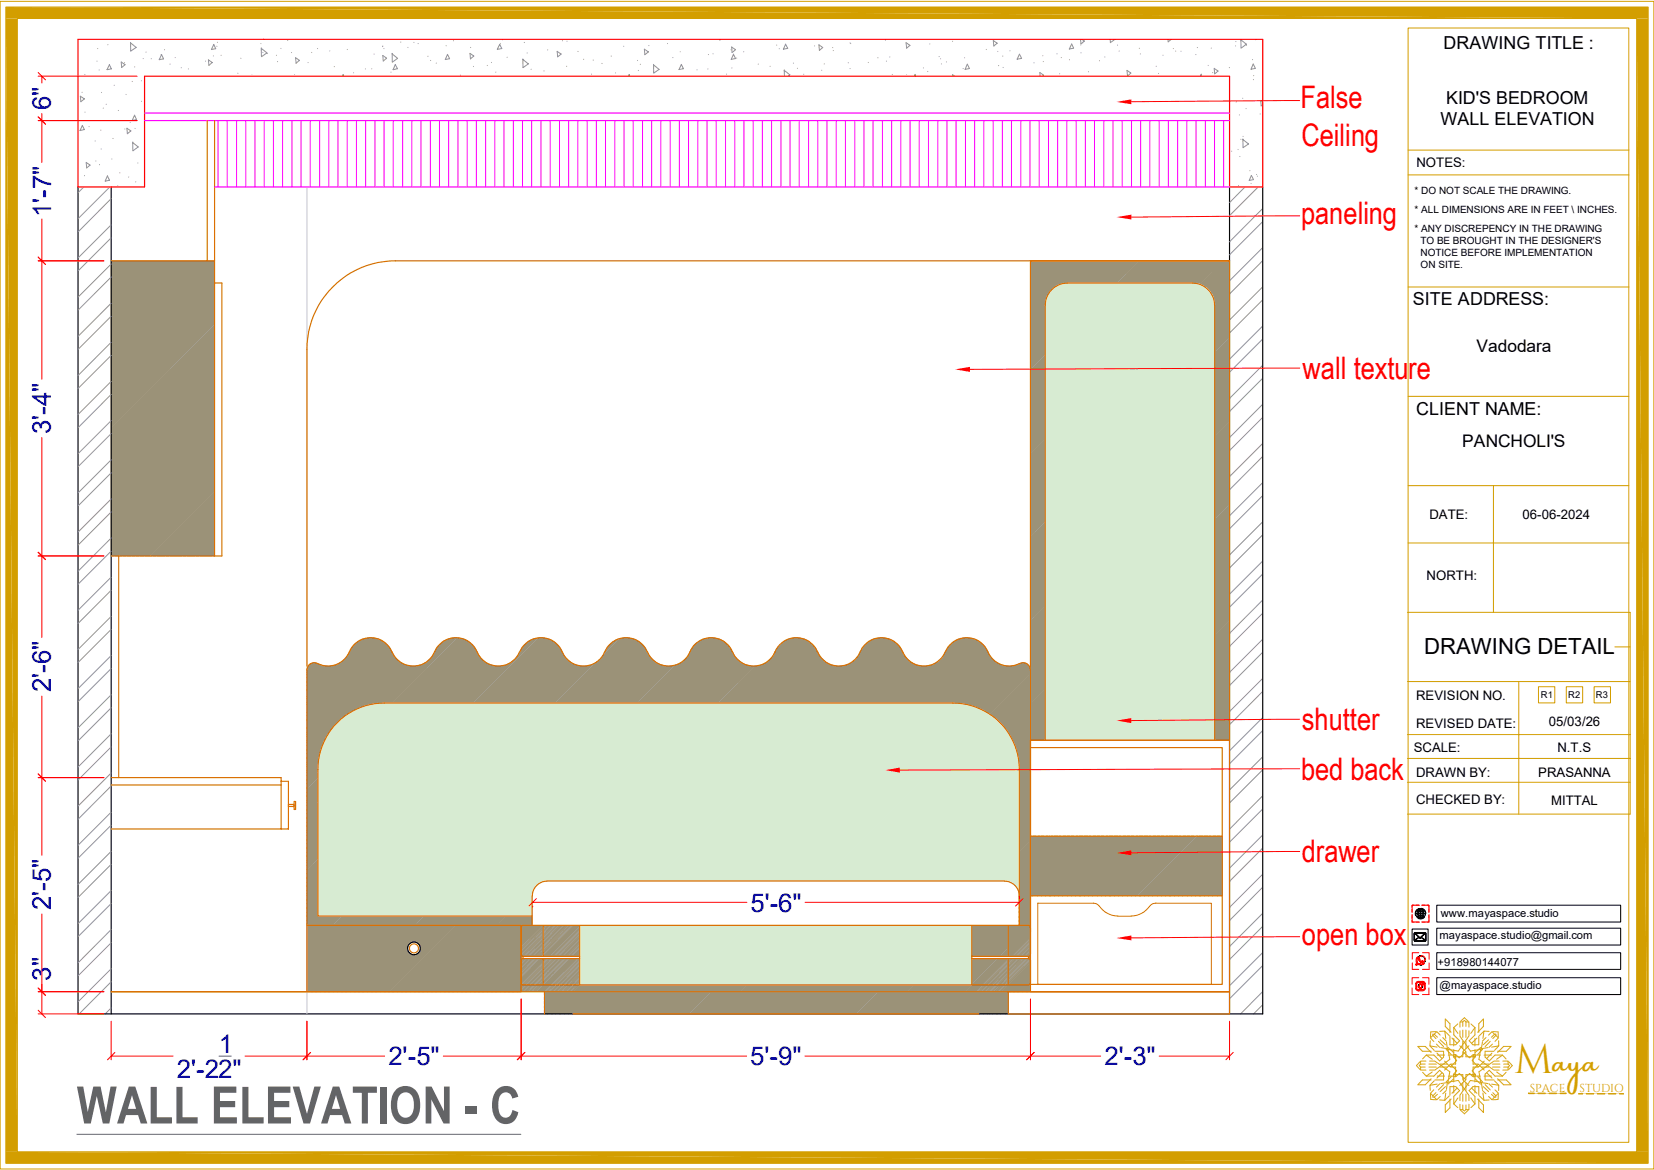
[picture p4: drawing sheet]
<svg xmlns="http://www.w3.org/2000/svg" width="420mm" height="297mm" viewBox="0 0 420 297" stroke-linecap="round" stroke-linejoin="round" font-family="sans-serif">
<defs><g id="words">
<text font-size="13.1" fill="#636466" x="19.5" y="285.2">WALL ELEVATION - C</text>
<text font-size="10.5" fill="#d39e00" x="384.6" y="272.4">M</text>
<g font-size="7.9" fill="#f00">
<text x="330.2" y="27.5">False</text>
<text x="330.5" y="37">Ceiling</text>
<text x="330.4" y="56.8">paneling</text>
<text x="330.7" y="96.2">wall texture</text>
<text x="330.6" y="185.3">shutter</text>
<text x="330.4" y="197.9">bed back</text>
<text x="330.5" y="218.9">drawer</text>
<text x="330.6" y="239.8">open box</text>
</g>
<text font-size="7.5" fill="#d39e00" x="394.3" y="272.4">aya</text>
<g font-size="6.6" fill="#00f">
<text x="12.9" y="27.9" transform="rotate(-90 12.9 27.9)">6&quot;</text>
<text x="13" y="55.1" transform="rotate(-90 13 55.1)">1'-7&quot;</text>
<text x="12.9" y="110.2" transform="rotate(-90 12.9 110.2)">3'-4&quot;</text>
<text x="12.9" y="175.7" transform="rotate(-90 12.9 175.7)">2'-6&quot;</text>
<text x="12.9" y="231.1" transform="rotate(-90 12.9 231.1)">2'-5&quot;</text>
<text x="190.5" y="231.4">5'-6&quot;</text>
<text x="12.9" y="249" transform="rotate(-90 12.9 249)">3&quot;</text>
<text x="55.6" y="267.3">1</text>
<text x="44.9" y="273.6">2'-22&quot;</text>
<text x="98.6" y="270.4">2'-5&quot;</text>
<text x="190.5" y="270.4">5'-9&quot;</text>
<text x="280.5" y="270.4">2'-3&quot;</text>
</g>
<text font-size="5.6" x="361.6" y="166">DRAWING DETAIL</text>
<g font-size="4.5">
<text x="366.6" y="12.4">DRAWING TITLE :</text>
<text x="367.2" y="26.5">KID'S BEDROOM</text>
<text x="365.8" y="31.7">WALL ELEVATION</text>
<text x="358.8" y="77.5">SITE ADDRESS:</text>
<text x="359.6" y="105.2">CLIENT NAME:</text>
</g>
<g font-size="4.4">
<text x="374.9" y="89.3">Vadodara</text>
<text x="371.3" y="113.5">PANCHOLI'S</text>
</g>
<g font-size="3.3">
<text x="359.7" y="42.3">NOTES:</text>
<text x="363" y="131.8">DATE:</text>
<text x="386.6" y="131.8">06-06-2024</text>
<text x="362.2" y="147.2">NORTH:</text>
<text x="359.6" y="177.8">REVISION NO.</text>
<text x="359.6" y="184.9">REVISED DATE:</text>
<text x="393.3" y="184.3">05/03/26</text>
<text x="359" y="191">SCALE:</text>
<text x="395.5" y="190.9">N.T.S</text>
<text x="359.6" y="197.1">DRAWN BY:</text>
<text x="390.6" y="197.1">PRASANNA</text>
<text x="359.6" y="204.1">CHECKED BY:</text>
<text x="393.9" y="204.5">MITTAL</text>
</g>
<g font-size="2.9" fill="#d39e00">
<text x="388.5" y="277.2">SPACE</text>
<text x="401.1" y="277.2">STUDIO</text>
</g>
<g font-size="2.8">
<text x="365.8" y="232.7">www.mayaspace.studio</text>
<text x="365.5" y="238.5">mayaspace.studio@gmail.com</text>
<text x="365" y="245.2">+918980144077</text>
<text x="365.5" y="251">@mayaspace.studio</text>
</g>
<g font-size="2.5">
<text x="359.2" y="49.4">* DO NOT SCALE THE DRAWING.</text>
<text x="359.2" y="54.1">* ALL DIMENSIONS ARE IN FEET \ INCHES.</text>
<text x="359.2" y="59">* ANY DISCREPENCY IN THE DRAWING</text>
<text x="360.7" y="62">TO BE BROUGHT IN THE DESIGNER'S</text>
<text x="360.7" y="65.1">NOTICE BEFORE IMPLEMENTATION</text>
<text x="360.7" y="68.1">ON SITE.</text>
</g>
<g font-size="2.4">
<text x="391.3" y="177.2">R1</text>
<text x="398.2" y="177.2">R2</text>
<text x="405.3" y="177.2">R3</text>
</g>
</g></defs>
<g fill="none" stroke="#9b9278" stroke-width=".3">
<path d="M28.4 66.2l-.2 .1M28.7 66.2l-.5 .4M29 66.2l-.8 .8M29.3 66.2l-1.1 1.1M29.7 66.2l-1.5 1.4M30 66.2l-1.8 1.8M30.4 66.2l-2.2 2.1M30.7 66.2l-2.5 2.4M31 66.2l-2.8 2.8M31.3 66.2l-3.1 3.1M31.7 66.2l-3.5 3.4M32 66.2l-3.8 3.8"/>
<path d="M32.3 66.2l-4.1 4.1M32.7 66.2l-4.5 4.4M33 66.2l-4.8 4.8M33.3 66.2l-5.1 5.1M33.7 66.2l-5.5 5.4M34 66.2l-5.8 5.8M34.3 66.2l-6.1 6.1M34.7 66.2l-6.5 6.4M35 66.2l-6.8 6.7M35.3 66.2l-7.1 7.1M35.6 66.2l-7.4 7.4M36 66.2l-7.8 7.8"/>
<path d="M36.3 66.2l-8.1 8.1M36.7 66.2l-8.5 8.4M37 66.2l-8.8 8.7M37.3 66.2l-9.1 9.1M37.6 66.2l-9.4 9.4M38 66.2l-9.8 9.7M38.3 66.2l-10.1 10M38.7 66.2l-10.5 10.4M38.9 66.2l-10.7 10.7M39.3 66.2l-11.1 11.1M39.6 66.2l-11.4 11.4M40 66.2l-11.8 11.7"/>
<path d="M40.3 66.2l-12.1 12M40.6 66.2l-12.4 12.4M40.9 66.2l-12.7 12.7M41.3 66.2l-13.1 13M41.6 66.2l-13.4 13.4M42 66.2l-13.8 13.7M42.3 66.2l-14.1 14M42.6 66.2l-14.4 14.4M42.9 66.2l-14.7 14.7M43.3 66.2l-15.1 15M43.6 66.2l-15.4 15.4M43.9 66.2l-15.7 15.7"/>
<path d="M44.3 66.2l-16.1 16M44.6 66.2l-16.4 16.4M44.9 66.2l-16.7 16.7M45.3 66.2l-17.1 17M45.6 66.2l-17.4 17.4M45.9 66.2l-17.7 17.7M46.3 66.2l-18.1 18M46.6 66.2l-18.4 18.3M46.9 66.2l-18.7 18.7M47.2 66.2l-19 19M47.6 66.2l-19.4 19.4M47.9 66.2l-19.7 19.7"/>
<path d="M48.3 66.2l-20.1 20M48.6 66.2l-20.4 20.3M48.9 66.2l-20.7 20.7M49.2 66.2l-21 21M49.6 66.2l-21.4 21.3M49.9 66.2l-21.7 21.6M50.2 66.2l-22 22M50.5 66.2l-22.3 22.3M50.9 66.2l-22.7 22.7M51.2 66.2l-23 23M51.6 66.2l-23.4 23.3M51.9 66.2l-23.7 23.6"/>
<path d="M52.2 66.2l-24 24M52.5 66.2l-24.3 24.3M52.9 66.2l-24.7 24.6M53.2 66.2l-25 25M53.6 66.2l-25.4 25.3M53.9 66.2l-25.7 25.6M54.2 66.2l-26 26M54.5 66.3l-26.3 26.2M54.5 66.6l-26.3 26.2M54.5 66.9l-26.3 26.3M54.5 67.3l-26.3 26.2M54.5 67.6l-26.3 26.2"/>
<path d="M54.5 67.9l-26.3 26.2M54.5 68.2l-26.3 26.3M54.5 68.6l-26.3 26.2M54.5 68.9l-26.3 26.3M54.5 69.3l-26.3 26.2M54.5 69.6l-26.3 26.2M54.5 69.9l-26.3 26.2M54.5 70.2l-26.3 26.3M54.5 70.6l-26.3 26.2M54.5 70.9l-26.3 26.2M54.5 71.2l-26.3 26.3M54.5 71.5l-26.3 26.3"/>
<path d="M54.5 71.9l-26.3 26.2M54.5 72.2l-26.3 26.3M54.5 72.6l-26.3 26.2M54.5 72.9l-26.3 26.2M54.5 73.2l-26.3 26.2M54.5 73.5l-26.3 26.3M54.5 73.9l-26.3 26.2M54.5 74.2l-26.3 26.3M54.5 74.5l-26.3 26.3M54.5 74.9l-26.3 26.2M54.5 75.2l-26.3 26.2M54.5 75.5l-26.3 26.3"/>
<path d="M54.5 75.9l-26.3 26.2M54.5 76.2l-26.3 26.2M54.5 76.5l-26.3 26.3M54.5 76.9l-26.3 26.2M54.5 77.2l-26.3 26.2M54.5 77.5l-26.3 26.3M54.5 77.9l-26.3 26.2M54.5 78.2l-26.3 26.2M54.5 78.5l-26.3 26.3M54.5 78.8l-26.3 26.3M54.5 79.2l-26.3 26.2M54.5 79.5l-26.3 26.2"/>
<path d="M54.5 79.8l-26.3 26.3M54.5 80.2l-26.3 26.2M54.5 80.5l-26.3 26.2M54.5 80.8l-26.3 26.3M54.5 81.2l-26.3 26.2M54.5 81.5l-26.3 26.2M54.5 81.8l-26.3 26.3M54.5 82.2l-26.3 26.2M54.5 82.5l-26.3 26.2M54.5 82.8l-26.3 26.3M54.5 83.1l-26.3 26.3M54.5 83.5l-26.3 26.2"/>
<path d="M54.5 83.8l-26.3 26.3M54.5 84.2l-26.3 26.2M54.5 84.5l-26.3 26.2M54.5 84.8l-26.3 26.2M54.5 85.1l-26.3 26.3M54.5 85.5l-26.3 26.2M54.5 85.8l-26.3 26.3M54.5 86.1l-26.3 26.3M54.5 86.5l-26.3 26.2M54.5 86.8l-26.3 26.2M54.5 87.1l-26.3 26.3M54.5 87.5l-26.3 26.2"/>
<path d="M54.5 87.8l-26.3 26.2M54.5 88.1l-26.3 26.2M54.5 88.4l-26.3 26.3M54.5 88.8l-26.3 26.2M54.5 89.1l-26.3 26.3M54.5 89.5l-26.3 26.2M54.5 89.8l-26.3 26.2M54.5 90.1l-26.3 26.2M54.5 90.4l-26.3 26.3M54.5 90.8l-26.3 26.2M54.5 91.1l-26.3 26.2M54.5 91.4l-26.3 26.3"/>
<path d="M54.5 91.8l-26.3 26.2M54.5 92.1l-26.3 26.2M54.5 92.4l-26.3 26.3M54.5 92.8l-26.3 26.2M54.5 93.1l-26.3 26.2M54.5 93.4l-26.3 26.3M54.5 93.8l-26.3 26.2M54.5 94.1l-26.3 26.2M54.5 94.4l-26.3 26.3M54.5 94.7l-26.3 26.3M54.5 95.1l-26.3 26.2M54.5 95.4l-26.3 26.3"/>
<path d="M54.5 95.8l-26.3 26.2M54.5 96.1l-26.3 26.2M54.5 96.4l-26.3 26.2M54.5 96.7l-26.3 26.3M54.5 97.1l-26.3 26.2M54.5 97.4l-26.3 26.3M54.5 97.7l-26.3 26.3M54.5 98l-26.3 26.3M54.5 98.4l-26.3 26.2M54.5 98.7l-26.3 26.3M54.5 99.1l-26.3 26.2M54.5 99.4l-26.3 26.2"/>
<path d="M54.5 99.7l-26.3 26.2M54.5 100l-26.3 26.3M54.5 100.4l-26.3 26.2M54.5 100.7l-26.3 26.3M54.5 101l-26.3 26.3M54.5 101.4l-26.3 26.2M54.5 101.7l-26.3 26.2M54.5 102l-26.3 26.3M54.5 102.4l-26.3 26.2M54.5 102.7l-26.3 26.2M54.5 103l-26.3 26.3M54.5 103.4l-26.3 26.2"/>
<path d="M54.5 103.7l-26.3 26.2M54.5 104l-26.3 26.3M54.5 104.4l-26.3 26.2M54.5 104.7l-26.3 26.2M54.5 105l-26.3 26.3M54.5 105.4l-26.3 26.2M54.5 105.7l-26.3 26.2M54.5 106l-26.3 26.2M54.5 106.3l-26.3 26.3M54.5 106.7l-26.3 26.2M54.5 107l-26.3 26.3M54.5 107.4l-26.3 26.2"/>
<path d="M54.5 107.7l-26.3 26.2M54.5 108l-26.3 26.2M54.5 108.3l-26.3 26.3M54.5 108.7l-26.3 26.2M54.5 109l-26.3 26.3M54.5 109.3l-26.3 26.3M54.5 109.6l-26.3 26.3M54.5 110l-26.3 26.2M54.5 110.3l-26.3 26.3M54.5 110.7l-26.3 26.2M54.5 111l-26.3 26.2M54.5 111.3l-26.3 26.2"/>
<path d="M54.5 111.6l-26.3 26.3M54.5 112l-26.3 26.2M54.5 112.3l-26.3 26.3M54.5 112.6l-26.3 26.3M54.5 113l-26.3 26.2M54.5 113.3l-26.3 26.2M54.5 113.6l-26.3 26.3M54.5 114l-26.3 26.2M54.5 114.3l-26.3 26.2M54.5 114.6l-26.3 26.3M54.5 115l-26.2 26.1M54.5 115.3l-25.9 25.8"/>
<path d="M54.5 115.6l-25.5 25.5M54.5 116l-25.2 25.1M54.5 116.3l-24.9 24.8M54.5 116.6l-24.5 24.5M54.5 117l-24.2 24.1M54.5 117.3l-23.9 23.8M54.5 117.6l-23.6 23.5M54.5 117.9l-23.2 23.2M54.5 118.3l-22.9 22.8M54.5 118.6l-22.5 22.5M54.5 119l-22.2 22.1M54.5 119.3l-21.9 21.8"/>
<path d="M54.5 119.6l-21.6 21.5M54.5 119.9l-21.2 21.2M54.5 124.9l-16.3 16.2M54.5 125.2l-15.9 15.9M54.5 125.6l-15.6 15.5M54.5 125.9l-15.3 15.2M54.5 126.2l-14.9 14.9M54.5 126.6l-14.6 14.5M54.5 126.9l-14.3 14.2M54.5 127.2l-13.9 13.9M54.5 127.6l-13.6 13.5M54.5 127.9l-13.3 13.2"/>
<path d="M54.5 128.2l-12.9 12.9M54.5 128.6l-12.6 12.5M54.5 128.9l-12.3 12.2M54.5 129.2l-12 11.9M54.5 129.5l-11.6 11.6M54.5 129.9l-11.3 11.2M54.5 130.2l-10.9 10.9M54.5 130.5l-10.6 10.6M54.5 130.9l-10.3 10.2M54.5 131.2l-10 9.9M54.5 131.5l-9.6 9.6M54.5 131.9l-9.3 9.2"/>
<path d="M54.5 132.2l-8.9 8.9M54.5 132.5l-8.7 8.6M54.5 132.8l-8.3 8.3M54.5 133.2l-8 7.9M54.5 133.5l-7.6 7.6M54.5 133.9l-7.3 7.2M54.5 134.2l-7 6.9M54.5 134.5l-6.7 6.6M54.5 134.8l-6.3 6.3M54.5 135.2l-6 5.9M54.5 135.5l-5.6 5.6M54.5 135.8l-5.3 5.3"/>
<path d="M54.5 136.2l-5 4.9M54.5 136.5l-4.7 4.6M54.5 136.8l-4.3 4.3M54.5 137.2l-4 3.9M54.5 137.5l-3.7 3.6M54.5 137.8l-3.3 3.3M54.5 138.1l-3 3M54.5 138.5l-2.7 2.6M54.5 138.8l-2.3 2.3M54.5 139.1l-2 2M54.5 139.5l-1.7 1.6M54.5 139.8l-1.3 1.3"/>
<path d="M54.5 120.3l-20.9 20.8M54.5 120.6l-20.5 20.5M54.5 120.9l-20.3 20.2M54.5 121.2l-19.9 19.9M54.5 121.6l-19.6 19.5M54.5 121.9l-19.2 19.2M54.5 122.3l-18.9 18.8M54.5 122.6l-18.6 18.5M54.5 122.9l-18.3 18.2M54.5 123.2l-17.9 17.9M54.5 123.6l-17.6 17.5M54.5 123.9l-17.2 17.2"/>
<path d="M54.5 124.2l-16.9 16.9M54.5 124.6l-16.6 16.5M54.5 140.1l-1 1M54.5 140.5l-.7 .6M54.5 140.8l-.4 .3M54.5 141.1h.1M78 234.9l-.1 .1M78.4 234.9l-.5 .4M78.7 234.9l-.8 .8M79 234.9l-1.1 1.1M79.3 234.9l-1.4 1.4M79.7 234.9l-1.8 1.7"/>
<path d="M80 234.9l-2.1 2.1M80.3 234.9l-2.4 2.4M80.7 234.9l-2.8 2.8M81 234.9l-3.1 3.1M81.3 234.9l-3.4 3.4M81.7 234.9l-3.8 3.7M82 234.9l-4.1 4.1M82.3 234.9l-4.4 4.4M82.7 234.9l-4.8 4.7M83 234.9l-5.1 5.1M83.3 234.9l-5.4 5.4M83.7 234.9l-5.8 5.7"/>
<path d="M84 234.9l-6.1 6.1M84.3 234.9l-6.4 6.4M84.7 234.9l-6.8 6.7M85 234.9l-7.1 7.1M85.3 234.9l-7.4 7.4M85.6 234.9l-7.7 7.7M86 234.9l-8.1 8.1M86.3 234.9l-8.4 8.4M86.7 234.9l-8.8 8.7M87 234.9l-9.1 9.1M87.3 234.9l-9.4 9.4M87.6 234.9l-9.7 9.7"/>
<path d="M88 234.9l-10.1 10M88.3 234.9l-10.4 10.4M88.6 234.9l-10.7 10.7M88.9 234.9l-11 11M89.3 234.9l-11.4 11.4M89.6 234.9l-11.7 11.7M90 234.9l-12.1 12M90.3 234.9l-12.4 12.4M90.6 234.9l-12.7 12.7M90.9 234.9l-13 13M91.3 234.9l-13.4 13.3M91.6 234.9l-13.7 13.7"/>
<path d="M91.9 234.9l-14 14M92.3 234.9l-14.4 14.4M92.6 234.9l-14.7 14.7M92.9 234.9l-15 15M93.3 234.9l-15.4 15.3M93.6 234.9l-15.7 15.7M93.9 234.9l-16 16M94.3 234.9l-16.4 16.3M94.6 234.9l-16.7 16.7M94.9 234.9l-16.8 16.9M95.2 234.9l-16.8 16.9M95.6 234.9l-16.9 16.9"/>
<path d="M95.9 234.9l-16.9 16.9M96.3 234.9l-16.9 16.9M96.6 234.9l-16.9 16.9M96.9 234.9l-16.8 16.9M97.2 234.9l-16.8 16.9M97.6 234.9l-16.9 16.9M97.9 234.9l-16.9 16.9M98.3 234.9l-16.9 16.9M98.6 234.9l-16.9 16.9M98.9 234.9l-16.9 16.9M99.2 234.9l-16.8 16.9M99.6 234.9l-16.9 16.9"/>
<path d="M99.9 234.9l-16.9 16.9M100.2 234.9l-16.8 16.9M100.5 234.9l-16.8 16.9M100.9 234.9l-16.9 16.9M101.2 234.9l-16.9 16.9M101.6 234.9l-16.9 16.9M101.9 234.9l-16.9 16.9M102.2 234.9l-16.9 16.9M102.5 234.9l-16.8 16.9M102.9 234.9l-16.9 16.9M103.2 234.9l-16.9 16.9M103.5 234.9l-16.8 16.9"/>
<path d="M103.9 234.9l-16.9 16.9M104.2 234.9l-16.9 16.9M104.5 234.9l-16.8 16.9M104.9 234.9l-16.9 16.9M105.2 234.9l-16.9 16.9M105.5 234.9l-16.9 16.9M105.9 234.9l-16.9 16.9M106.2 234.9l-16.9 16.9M106.5 234.9l-16.8 16.9M106.8 234.9l-16.8 16.9M107.2 234.9l-16.9 16.9M107.5 234.9l-16.9 16.9"/>
<path d="M107.8 234.9l-16.8 16.9M108.2 234.9l-16.9 16.9M108.5 234.9l-16.8 16.9M108.8 234.9l-4.3 4.4M109.2 234.9l-4.3 4.2M109.5 234.9l-4.2 4.2M109.8 234.9l-4.3 4.3M110.2 234.9l-4.4 4.4M110.5 234.9l-4.5 4.5M110.8 234.9l-4.6 4.6M111.2 234.9l-4.9 4.8M111.5 234.9l-5 5"/>
<path d="M111.8 234.9l-5.2 5.2M112.1 234.9l-5.4 5.5M112.5 234.9l-5.8 5.8M112.8 234.9l-6.1 6.1M113.2 234.9l-6.6 6.6M113.5 234.9l-16.9 16.9M113.8 234.9l-16.9 16.9M114.1 234.9l-16.8 16.9M114.5 234.9l-16.9 16.9M114.8 234.9l-16.9 16.9M115.1 234.9l-16.8 16.9M115.5 234.9l-16.9 16.9"/>
<path d="M115.8 234.9l-16.9 16.9M116.1 234.9l-16.8 16.9M116.5 234.9l-16.9 16.9M116.8 234.9l-16.9 16.9M117.1 234.9l-16.9 16.9M117.4 234.9l-16.8 16.9M117.8 234.9l-16.9 16.9M118.1 234.9l-16.8 16.9M118.4 234.9l-16.8 16.9M118.8 234.9l-16.9 16.9M119.1 234.9l-16.9 16.9M119.4 234.9l-16.8 16.9"/>
<path d="M119.8 234.9l-16.9 16.9M120.1 234.9l-16.8 16.9M120.4 234.9l-16.9 16.9M120.8 234.9l-16.9 16.9M121.1 234.9l-16.9 16.9M121.4 234.9l-16.8 16.9M121.8 234.9l-16.9 16.9M122.1 234.9l-16.9 16.9M122.4 234.9l-16.9 16.9M122.8 234.9l-16.9 16.9M123.1 234.9l-16.9 16.9M123.4 234.9l-16.8 16.9"/>
<path d="M123.7 234.9l-16.8 16.9M124.1 234.9l-16.9 16.9M124.4 234.9l-16.9 16.9M124.8 234.9l-16.9 16.9M125.1 234.9l-16.9 16.9M125.4 234.9l-16.9 16.9M125.7 234.9l-16.8 16.9M126.1 234.9l-16.9 16.9M126.4 234.9l-16.9 16.9M126.7 234.9l-16.8 16.9M127 234.9l-16.8 16.9M127.4 234.9l-16.9 16.9"/>
<path d="M127.7 234.9l-16.8 16.9M128.1 234.9l-16.9 16.9M128.4 234.9l-16.9 16.9M128.7 234.9l-16.9 16.9M129 234.9l-16.8 16.9M129.4 234.9l-16.9 16.9M129.7 234.9l-16.8 16.9M130 234.9l-16.8 16.9M130.4 234.9l-16.9 16.9M130.7 234.9l-16.9 16.9M131 234.9l-16.8 16.9M131.4 234.9l-16.9 16.9"/>
<path d="M131.7 234.9l-16.8 16.9M132 234.9l-16.9 16.9M132.3 235l-16.8 16.8M132.3 235.3l-16.5 16.5M132.3 235.6l-16.1 16.2M132.3 235.9l-15.8 15.9M132.3 236.3l-15.5 15.5M132.3 236.6l-15.2 15.2M132.3 236.9l-14.8 14.9M132.3 237.3l-14.5 14.5M132.3 237.6l-14.1 14.2M132.3 237.9l-13.8 13.9"/>
<path d="M132.3 238.3l-13.5 13.5M132.3 238.6l-13.2 13.2M132.3 238.9l-12.8 12.9M132.3 239.2l-12.5 12.6M132.3 239.6l-12.2 12.2M132.3 239.9l-11.8 11.9M103.5 240.5l-11.2 11.3M103.5 240.9l-10.9 10.9M103.5 241.2l-10.5 10.6M103.6 240.1l-11.6 11.7M103.6 241.4l-10.3 10.4M103.8 241.6l-10.2 10.2"/>
<path d="M103.9 241.8l-10 10M104.1 242l-9.8 9.8M104.3 242.1l-9.7 9.7M104.5 242.2l-9.5 9.6M104.7 242.3l-9.4 9.5M105 242.4l-9.4 9.4M105.4 242.3l-9.5 9.5M105.9 242.1l-9.6 9.7M132.3 240.2l-11.5 11.6M132.3 240.6l-11.2 11.2M132.3 240.9l-10.8 10.9M132.3 241.2l-10.5 10.6"/>
<path d="M132.3 241.6l-10.2 10.2M132.3 241.9l-9.8 9.9M132.3 242.2l-9.5 9.6M132.3 242.6l-9.2 9.2M132.3 242.9l-8.9 8.9M132.3 243.2l-8.5 8.6M132.3 243.5l-8.2 8.3M132.3 243.9l-7.8 7.9M132.3 244.2l-7.5 7.6M132.3 244.6l-7.2 7.2M132.3 244.9l-6.9 6.9M132.3 245.2l-6.5 6.6"/>
<path d="M132.3 245.5l-6.2 6.3M132.3 245.9l-5.9 5.9M132.3 246.2l-5.6 5.6M132.3 246.5l-5.2 5.3M132.3 246.8l-4.9 5M132.3 247.2l-4.5 4.6M132.3 247.5l-4.2 4.3M132.3 247.9l-3.9 3.9M132.3 248.2l-3.6 3.6M132.3 248.5l-3.2 3.3M132.3 248.8l-2.9 3M132.3 249.2l-2.5 2.6"/>
<path d="M132.3 249.5l-2.2 2.3M132.3 249.9l-1.9 1.9M132.3 250.2l-1.6 1.6M132.3 250.5l-1.2 1.3M132.3 250.8l-.9 1M132.3 251.2l-.6 .6M132.3 251.5l-.2 .3"/>
</g>
<path d="M19.8 10v37.5M36.7 19.3v28.2" fill="none" stroke="#f00" stroke-width=".3"/>
<path d="M19.8 47.5v209.9M28.2 47.5v209.9" fill="none" stroke="#000" stroke-width=".3"/>
<path d="M54.5 66.2v74.9M56.3 71.8v69.3M30.1 141.1v56.3" fill="none" stroke="#dd6e00" stroke-width=".3"/>
<g fill="#fff">
<path d="M54.5 30.6l257.7 16.9h-257.7z"/>
<path d="M54.5 30.6h257.7v16.9z"/>
</g>
<g fill="none" stroke="#f0f" stroke-width=".25">
<path d="M55.4 30.6v16.9M57.7 30.6v16.9M60.1 30.6v16.9M62.4 30.6v16.9M64.7 30.6v16.9M67.1 30.6v16.9M69.4 30.6v16.9M71.8 30.6v16.9M74.1 30.6v16.9M76.5 30.6v16.9M78.8 30.6v16.9M81.2 30.6v16.9"/>
<path d="M83.5 30.6v16.9M85.8 30.6v16.9M88.2 30.6v16.9M90.5 30.6v16.9M92.8 30.6v16.9M95.2 30.6v16.9M97.5 30.6v16.9M99.9 30.6v16.9M102.2 30.6v16.9M104.6 30.6v16.9M106.9 30.6v16.9M109.3 30.6v16.9"/>
<path d="M111.6 30.6v16.9M113.9 30.6v16.9M116.3 30.6v16.9M118.6 30.6v16.9M120.9 30.6v16.9M123.3 30.6v16.9M125.6 30.6v16.9M128 30.6v16.9M130.3 30.6v16.9M132.7 30.6v16.9M135 30.6v16.9M137.4 30.6v16.9"/>
<path d="M139.7 30.6v16.9M142.1 30.6v16.9M144.4 30.6v16.9M146.7 30.6v16.9M149.1 30.6v16.9M151.4 30.6v16.9M153.8 30.6v16.9M156.1 30.6v16.9M158.5 30.6v16.9M160.8 30.6v16.9M163.2 30.6v16.9M165.5 30.6v16.9"/>
<path d="M167.8 30.6v16.9M170.2 30.6v16.9M172.5 30.6v16.9M174.8 30.6v16.9M177.2 30.6v16.9M179.5 30.6v16.9M181.9 30.6v16.9M184.2 30.6v16.9M186.6 30.6v16.9M188.9 30.6v16.9M191.3 30.6v16.9M193.6 30.6v16.9"/>
<path d="M195.9 30.6v16.9M198.3 30.6v16.9M200.6 30.6v16.9M202.9 30.6v16.9M205.3 30.6v16.9M207.6 30.6v16.9M210 30.6v16.9M212.3 30.6v16.9M214.7 30.6v16.9M217 30.6v16.9M219.4 30.6v16.9M221.7 30.6v16.9"/>
<path d="M224.1 30.6v16.9M226.4 30.6v16.9M228.7 30.6v16.9M231.1 30.6v16.9M233.4 30.6v16.9M235.8 30.6v16.9M238.1 30.6v16.9M240.5 30.6v16.9M242.8 30.6v16.9M245.2 30.6v16.9M247.5 30.6v16.9M249.8 30.6v16.9"/>
<path d="M252.2 30.6v16.9M254.5 30.6v16.9M256.8 30.6v16.9M259.2 30.6v16.9M261.5 30.6v16.9M263.9 30.6v16.9M266.2 30.6v16.9M268.6 30.6v16.9M270.9 30.6v16.9M273.3 30.6v16.9M275.6 30.6v16.9M277.9 30.6v16.9"/>
<path d="M280.3 30.6v16.9M282.6 30.6v16.9M284.9 30.6v16.9M287.3 30.6v16.9M289.6 30.6v16.9M292 30.6v16.9M294.3 30.6v16.9M296.7 30.6v16.9M299 30.6v16.9M301.4 30.6v16.9M303.7 30.6v16.9M306.1 30.6v16.9"/>
<path d="M308.4 30.6v16.9M310.7 30.6v16.9"/>
</g>
<g fill="none" stroke="#939598" stroke-width=".25">
<path d="M21.5 18.9h.1M24.6 15.5h.1M24.8 12.3v.1M25.2 17.7v.1M27.4 11.3v.1M27.8 16.4l.5 1.1-1.1 .2zM30.8 15.7l1 .7-.9 .7zM31.6 15.9v.1M33.1 10.8l.1 2.1M33.1 10.9l1.4 1.1M34.2 17h.1M34.6 12l-1.4 1"/>
<path d="M36.4 14.9h.1M37.1 13.2v.1M38.4 14.9h.1M40.9 13.8v.1M41 13.8l.5 1.1-1.1 .3zM41.8 12.6v.1M43.2 16.3h.1M44.5 14.6h.1M46 17.2h.1M47.8 17.5h.1M52.2 15.5h.1M52.9 15.2l1 .7-.9 .7z"/>
<path d="M54.2 14.2h.1M54.3 11.3l.5 1.1-1.1 .2 .6-1.3M55.1 11.7v.1M55.2 10.7v.1M56.1 14v.1M60.4 18.6h.1M61.2 14.8h.1M64 19.1h.1M66.3 11v.1M66.3 12.1l.1 2.2M66.3 12.3l1.5 1.1-1.4 1M66.8 13.3h.1"/>
<path d="M66.9 9.9v.1M66.9 10h.1M67.9 13.6h.1M70.2 14v.1M70.5 15.6v.1M71.3 12.3h.1M73.1 10.2v.1M74 13.3v.1M74.8 19h.1M75.1 14.6l.9 .7-.8 .7zM78.2 15.9h.1M79.2 13.3h.1"/>
<path d="M80.6 12.3v.1M83.7 12.9v.1M84.9 16.9h.1M87 19.3l.1-.3 .2 .3M88.2 12.5v.1M89.8 18.5h.1M92.8 17.5h.1M94.4 17.4v.1M95 13.7v.1M97.2 11.8v.1M97.2 11.7h.1M97.2 14.1l1 .7-.9 .7z"/>
<path d="M97.5 12.3v.1M99.3 18.3h.1M99.6 13.5v2.2M99.6 13.7l1.4 1.1-1.4 1M100.4 16.4l.5 1-1.1 .3zM101.8 10.7h.1M103.6 12v.1M105.1 10.8h.1M106.2 11v.1M108.7 14.3h.1M109.3 15.3v.1M110.8 16h.1"/>
<path d="M113.3 11.6h.1M113.6 13.8l.6 1.1-1.1 .2zM115.1 10.3v.1M116.9 19.1h.1M119.3 13.5l1 .7-.8 .7zM119.5 12v.1M120.2 16.8v.1M123.7 16.6h.1M124.8 15.8v.1M125.9 18.3h.1M126.9 11.3l.5 1-1.1 .2zM127 11h.1"/>
<path d="M127.6 10.1h.1M128.8 14.5v.1M132.8 14.9v2.2M132.8 15.1l1.4 1.1-1.4 1M133.1 10.8h.1M133.9 13.4v.1M134.9 17.6h.1M138.1 18h.1M139.1 12.7h.1M142.5 13.7l-1-.7 .1 1.4 .9-.7M142.8 10.3v.1M143.9 16.8h.1"/>
<path d="M144 10.5h.1M146.8 13v.1M148.2 15v.1M150.2 18.8h.1M150.6 15.2v.1M152.9 16.1h.1M155.2 14.2v.1M156.3 18.5h.1M158.4 11.7v.1M159.6 19.3l.2-.4 .2 .4M161.9 15.3v.1M162.1 17.9h.1"/>
<path d="M162.6 16.3h.1M163.6 12.5l1 .7-.9 .7zM164.8 11.6h.1M165.9 16.3l.1 2.1M165.9 16.5l1.4 1.1-1.3 1M166 18.1h.1M169.5 11v.1M170.9 14.6h.1M172.7 13.1v.1M173 16.3l.5 1.1-1.1 .3zM177 17.7h.1M179.7 17.5h.1"/>
<path d="M179.9 13.8v.1M181.1 13.6v.1M182.8 10.1h.1M182.8 10.2h.1M184.5 18.8h.1M185.6 12.6v.1M185.8 11.9l.1 1.4 .9-.7-1-.7M185.8 17.2v.1M186.3 13.8l.5 1.1-1.1 .2zM187.1 14.7v.1M188.8 13.1v.1M192.5 16.3h.1"/>
<path d="M195.5 16.8h.1M197.2 11.4v.1M197.9 12.4h.1M199.1 17.7l.1 1.6M199.1 17.9l1.5 1.1-.5 .3M199.5 11.2l.5 1.1-1.1 .2zM201.5 16h.1M202.5 17.3v.1M204.1 18.8v.1M206.8 11.6v.1M207.9 11.4l1 .7-.8 .7zM208.7 17.8v.1"/>
<path d="M209.3 16.2v.1M211.5 12.1h.1M211.6 12.8v.1M215.4 15.9v.1M215.9 10.9h.1M215.9 17.4h.1M216 11v.1M220.5 15.8v.1M222.9 14.6v.1M224.8 10.2h.1M225.1 15.5h.1M225.9 14.4v.1"/>
<path d="M226.6 18.9h.1M230.1 10.8l1 .7-.9 .7zM230.2 19v.1M232.2 19.3l.2-.4 .2 .4M232.4 19.1v.2M232.4 19.3h.1M234.5 17.2v.1M235.6 18.1v.1M236.1 11.1v.1M238.5 14.4h.1M238.8 14.9h.1M239.1 16.2v.1"/>
<path d="M240.3 15.7h.1M241.9 10.5h.1M241.9 19.3v-.3l.5 .3M244.6 17.4h.1M244.9 14.6v.1M245.6 16.3l.6 1.1-1.1 .2zM250.4 12.5v.1M252.2 10.3l1 .7-.9 .7zM253.4 13v.1M253.6 16.6v.1M254.6 14.2v.1M254.7 17.1h.1"/>
<path d="M256.5 12.9h.1M258.9 13.8l.5 1-1.1 .2zM262.6 15.9v.1M264.1 19.3l-.1-.9 1 .7-.3 .2M264.8 14.1v.1M264.9 15.6v.1M268.4 13.6v.1M269.1 18.7v.1M269.5 14.6h.1M271.6 15.2h.1M272.1 11.2l.5 1-1.1 .2zM274.4 10l.1 1.1 .8-.7-.6-.4"/>
<path d="M274.4 11.4h.1M274.5 13.4h.1M275 10.8v.1M276.4 18.2h.1M279.2 15.4v.1M280.5 14.4v.1M281.9 10v.7M283.1 10l-1.2 .8M283.8 11.4v.1M284.2 13h.1M286.2 17.9l.9 .6-.8 .8zM289.3 12.2v.1"/>
<path d="M289.6 13.7h.1M293.6 16.8h.1M294.2 18.6v.1M295.3 14v.1M296.6 10v.6l.8-.6M297.9 12.3v.1M298.5 13h.1M299.9 13h.1M303.7 13.8v.1M304 12.1h.1M304.8 19.3l.2-.5 .2 .5M306.8 16.6h.1"/>
<path d="M307.6 12.2h.1M307.9 18.4v.1M308.3 17.4l1 .6-.9 .8zM312.2 17.1v.1M313.7 11.6v.1M313.8 10.5v.1M315.1 10v2.1M315.1 10.1l1.4 1.1-1.4 1M316.5 11.5h.1M318.1 15.1v.1M318.2 16.3l.6 1.1-1.1 .2zM318.3 19.2h.1"/>
<path d="M318.8 10h.1M19.9 31.2h.1M20.4 24.4l1 .7-.9 .7zM20.8 23.4v.1M20.9 31.8l.5 1.1-1.1 .2zM21.6 28.4v.1M22.6 32.1v.1M24.2 35.8h.1M25.6 33v.1M25.7 37.8h.1M25.8 23.5h.1M26.2 27.4v.1"/>
<path d="M27 26.5h.1M28.7 35.1v.1M29 21.6v.1M30.1 28v.1M31.7 32.7v.1M32 24h.1M32.2 32.6l1 .6-.9 .8zM33.1 31v.1M33.6 20.7h.1M33.7 36v2.1M33.7 36.2l1.4 1.1-1.4 1M34.2 29.3l.5 1.1-1.1 .2z"/>
<path d="M34.3 32.6h.1M35.9 20.5h.1M35.9 25.7h.1M312.8 38.4h.1M313.9 25.9h.1M314.4 37.9v.1M314.7 29.2h.1M314.8 39.7v.1M315.1 35.3v.1M315.6 24.9v.1M315.6 35.3v2.1M315.6 35.4l1.4 1.1-1.4 1"/>
<path d="M315.6 34.6h.1M316.4 27.6h.1M318.3 20.2h.1M320 28.9v.1M320.6 25.8l-.5-.3 .2 1.4 .3-.4M21.3 47.5l-1.5 1.4M21.5 44.6h.1M21.9 41.2l1 .7-.9 .7zM24.3 40.9h.1M25.3 41.8h.1M27.3 44.7l.5 1.1-1.1 .2zM27.9 47.5l-8.1 8"/>
<path d="M28.2 50.4l-8.4 8.5M28.2 57.1l-8.4 8.4M28.4 40.3v.1M29.9 47.2h.1M30.4 43.9h.1M32.7 44.9v.1M34.5 46.1v.1M35 41.4h.1M314.5 47.1h.1M316.1 47.5l-3.9 3.9M317.4 43.3h.1M317.7 46.6h.1"/>
<path d="M317.8 44.5l.5 1.1-1.1 .2zM319.1 44.3h.1M319.3 44.7h.1M319.5 47.5l-7.3 7.2M320.6 52.9l-8.4 8.5M320.6 56.3l-8.4 8.4M28.2 60.4l-8.4 8.4M28.2 70.3l-8.4 8.4M28.2 67l-8.4 8.4M28.2 77l-8.4 8.4M320.6 62.9l-8.4 8.4M320.6 72.8l-8.4 8.4"/>
<path d="M320.6 66.2l-8.4 8.4M320.6 76.1l-8.4 8.4M28.2 80.3l-8.4 8.4M28.2 90.2l-8.4 8.4M28.2 86.9l-8.4 8.4M28.2 96.8l-8.4 8.4M320.6 92.7l-8.4 8.4M320.6 86.1l-8.4 8.4M320.6 82.8l-8.4 8.4M320.6 96l-8.4 8.4M28.2 100.1l-8.4 8.5M28.2 110.1l-8.4 8.4"/>
<path d="M28.2 106.8l-8.4 8.4M28.2 116.7l-8.4 8.4M320.6 102.6l-8.4 8.5M320.6 112.6l-8.4 8.4M320.6 106l-8.4 8.4M320.6 115.9l-8.4 8.4M28.2 120l-8.4 8.4M28.2 130l-8.4 8.4M28.2 139.9l-8.4 8.4M28.2 126.7l-8.4 8.4M28.2 136.6l-8.4 8.4M320.6 122.5l-8.4 8.4"/>
<path d="M320.6 132.5l-8.4 8.4M320.6 125.8l-8.4 8.4M320.6 135.8l-8.4 8.4M28.2 149.8l-8.4 8.5M28.2 159.8l-8.4 8.4M28.2 146.5l-8.4 8.4M28.2 156.5l-8.4 8.4M320.6 142.4l-8.4 8.4M320.6 152.3l-8.4 8.5M320.6 145.7l-8.4 8.4M320.6 155.7l-8.4 8.4M28.2 169.7l-8.4 8.4"/>
<path d="M28.2 179.7l-8.4 8.4M28.2 166.4l-8.4 8.4M28.2 176.4l-8.4 8.4M320.6 175.5l-8.4 8.4M320.6 162.3l-8.4 8.4M320.6 172.2l-8.4 8.4M320.6 165.6l-8.4 8.4M28.2 189.6l-8.4 8.4M28.2 199.5l-8.4 8.5M28.2 186.3l-8.4 8.4M28.2 196.2l-8.4 8.4M320.6 182.2l-8.4 8.4"/>
<path d="M320.6 192.1l-8.4 8.4M320.6 185.5l-8.4 8.4M320.6 195.4l-8.4 8.4M28.2 209.5l-8.4 8.4M28.2 219.4l-8.4 8.4M28.2 206.2l-8.4 8.4M28.2 216.1l-8.4 8.4M320.6 212l-8.4 8.4M320.6 215.3l-8.4 8.4M320.6 202l-8.4 8.5M320.6 205.4l-8.4 8.4M28.2 229.4l-8.4 8.4"/>
<path d="M28.2 239.3l-8.4 8.4M28.2 226.1l-8.4 8.4M28.2 236l-8.4 8.4M320.6 231.9l-8.4 8.4M320.6 235.2l-8.4 8.4M320.6 221.9l-8.4 8.4M320.6 225.2l-8.4 8.5M28.2 249.2l-8.1 8.2M28.2 245.9l-8.4 8.4M28.2 255.9l-1.5 1.5M320.6 245.1l-8.4 8.4M320.6 255.1l-2.3 2.3"/>
<path d="M320.6 241.8l-8.4 8.4M320.6 251.7l-5.6 5.7"/>
</g>
<path d="M19.8 10h300.8v37.5h-8.4v-28.2h-275.5M19.8 47.5h16.9" fill="none" stroke="#f00" stroke-width=".3"/>
<g fill="none" stroke="#000" stroke-width=".3">
<path d="M312.2 47.5v209.9M320.6 47.5v209.9h-300.8"/>
<circle cx="105.1" cy="240.7" r="1.61"/>
</g>
<g fill="none" stroke="#9b9278" stroke-width=".3">
<path d="M262 66.2l-.3 .3M262.3 66.2l-.6 .6M262.6 66.2l-.9 1M262.9 66.2l-1.2 1.3M263.3 66.2l-1.6 1.6M263.6 66.2l-1.9 2M263.9 66.2l-2.2 2.3M264.3 66.2l-2.6 2.6M264.6 66.2l-2.9 3M264.9 66.2l-3.2 3.3M265.3 66.2l-3.6 3.6M265.4 77.3l-3.7 3.8"/>
<path d="M265.4 77.7l-3.7 3.7M265.4 78l-3.7 3.7M265.4 78.3l-3.7 3.8M265.4 78.7l-3.7 3.7M265.4 79l-3.7 3.8M265.4 79.3l-3.7 3.8M265.4 79.7l-3.7 3.7M265.4 77l-3.7 3.8M265.5 76.6l-3.8 3.8M265.5 76.2l-3.8 3.9M265.6 66.2l-3.9 3.9M265.6 75.8l-3.9 4"/>
<path d="M265.9 75.2l-4.2 4.2M265.9 66.2l-4.2 4.3M266.2 74.5l-4.5 4.6M266.3 66.2l-4.6 4.6M266.6 66.2l-4.9 5M266.9 66.2l-5.2 5.3M267.3 66.2l-5.6 5.6M267.6 66.2l-5.9 5.9M267.9 66.2l-6.2 6.3M268.3 66.2l-6.6 6.6M268.6 66.2l-6.9 7M268.9 66.2l-7.2 7.3"/>
<path d="M269.2 66.2l-7.5 7.6M269.6 66.2l-7.9 7.9M269.9 66.2l-8.2 8.3M270.2 66.2l-8.5 8.6M270.6 66.2l-8.9 8.9M270.9 66.2l-9.2 9.3M271.2 66.2l-9.5 9.6M271.6 66.2l-9.9 9.9M271.9 66.2l-10.2 10.3M272.2 66.2l-10.5 10.6M272.5 66.2l-10.8 10.9M272.9 66.2l-11.2 11.2"/>
<path d="M273.2 66.2l-11.5 11.6M273.6 66.2l-11.9 11.9M273.9 66.2l-12.2 12.2M274.2 66.2l-12.5 12.6M274.5 66.2l-6.4 6.4M274.9 66.2l-6.1 6.1M275.2 66.2l-5.9 5.9M275.5 66.2l-5.7 5.8M275.9 66.2l-5.7 5.7M276.2 66.2l-5.6 5.6M276.5 66.2l-5.6 5.6M276.9 66.2l-5.7 5.6"/>
<path d="M277.2 66.2l-5.6 5.6M277.5 66.2l-5.6 5.6M277.9 66.2l-5.7 5.6M278.2 66.2l-5.6 5.6M278.5 66.2l-5.6 5.6M278.8 66.2l-5.6 5.6M279.2 66.2l-5.6 5.6M279.5 66.2l-5.6 5.6M279.8 66.2l-5.6 5.6M280.2 66.2l-5.7 5.6M280.5 66.2l-5.6 5.6M280.8 66.2l-5.6 5.6"/>
<path d="M281.2 66.2l-5.7 5.6M281.5 66.2l-5.6 5.6M281.8 66.2l-5.6 5.6M282.2 66.2l-5.7 5.6M282.5 66.2l-5.6 5.6M282.8 66.2l-5.6 5.6M283.2 66.2l-5.7 5.6M283.5 66.2l-5.6 5.6M283.8 66.2l-5.6 5.6M284.1 66.2l-5.6 5.6M284.5 66.2l-5.7 5.6M284.8 66.2l-5.6 5.6"/>
<path d="M285.2 66.2l-5.7 5.6M285.5 66.2l-5.6 5.6M285.8 66.2l-5.6 5.6M286.1 66.2l-5.6 5.6M286.5 66.2l-5.7 5.6M286.8 66.2l-5.6 5.6M287.1 66.2l-5.6 5.6M287.4 66.2l-5.5 5.6M287.8 66.2l-5.6 5.6M288.1 66.2l-5.6 5.6M288.5 66.2l-5.7 5.6M288.8 66.2l-5.6 5.6"/>
<path d="M289.1 66.2l-5.6 5.6M289.4 66.2l-5.6 5.6M289.8 66.2l-5.7 5.6M290.1 66.2l-5.6 5.6M290.4 66.2l-5.6 5.6M290.8 66.2l-5.6 5.6M291.1 66.2l-5.6 5.6M291.4 66.2l-5.6 5.6M291.8 66.2l-5.7 5.6M292.1 66.2l-5.6 5.6M292.4 66.2l-5.6 5.6M292.8 66.2l-5.7 5.6"/>
<path d="M293.1 66.2l-5.6 5.6M293.4 66.2l-5.6 5.6M293.8 66.2l-5.7 5.6M294.1 66.2l-5.6 5.6M294.4 66.2l-5.6 5.6M294.8 66.2l-5.7 5.6M295.1 66.2l-5.6 5.6M295.4 66.2l-5.6 5.6M295.7 66.2l-5.6 5.6M296.1 66.2l-5.7 5.6M296.4 66.2l-5.6 5.6M296.8 66.2l-5.7 5.6"/>
<path d="M297.1 66.2l-5.6 5.6M297.4 66.2l-5.6 5.6M297.7 66.2l-5.6 5.6M298.1 66.2l-5.7 5.6M298.4 66.2l-5.6 5.6M298.7 66.2l-5.6 5.6M299 66.2l-5.5 5.6M299.4 66.2l-5.6 5.6M299.7 66.2l-5.6 5.6M300.1 66.2l-5.7 5.6M300.4 66.2l-5.6 5.6M300.7 66.2l-5.6 5.6"/>
<path d="M301 66.2l-5.6 5.6M301.4 66.2l-5.7 5.6M301.7 66.2l-5.6 5.6M302 66.2l-5.6 5.6M302.4 66.2l-5.6 5.6M302.7 66.2l-5.6 5.6M303 66.2l-5.6 5.6M303.4 66.2l-5.7 5.6M303.7 66.2l-5.6 5.6M304 66.2l-5.6 5.6M304.4 66.2l-5.7 5.6M304.7 66.2l-5.6 5.6"/>
<path d="M305 66.2l-5.6 5.6M305.4 66.2l-5.7 5.6M305.7 66.2l-5.6 5.6M306 66.2l-5.6 5.6M306.4 66.2l-5.7 5.6M306.7 66.2l-5.6 5.6M307 66.2l-5.6 5.6M307.3 66.2l-5.6 5.6M307.7 66.2l-5.7 5.6M308 66.2l-5.6 5.6M308.4 66.2l-5.7 5.6M308.7 66.2l-5.7 5.6"/>
<path d="M309 66.2l-5.6 5.6M309.3 66.2l-5.6 5.7M309.7 66.2l-5.8 5.7M310 66.2l-5.8 5.8M310.3 66.2l-5.8 5.9M310.6 66.2l-5.9 5.9M311 66.2l-6 6.1M311.3 66.2l-6.1 6.1M311.7 66.2l-6.3 6.2M312 66.2l-6.4 6.4M312.2 78.6l-3.8 3.7M312.2 69l-5 5"/>
<path d="M312.2 70.3l-4.4 4.4M312.2 71l-4.2 4.2M312.2 72.3l-3.9 3.9M312.2 73.3l-3.8 3.7M312.2 74.3l-3.8 3.7M312.2 77.3l-3.8 3.7M312.2 76.2l-3.8 3.8M312.2 66.3l-6.4 6.4M312.2 66.6l-6.2 6.2M312.2 67l-6 6M312.2 67.3l-5.8 5.8M312.2 67.6l-5.6 5.7"/>
<path d="M312.2 68l-5.5 5.4M312.2 68.3l-5.3 5.3M312.2 68.6l-5.1 5.1M312.2 69.3l-4.8 4.8M312.2 69.6l-4.7 4.7M312.2 70l-4.6 4.5M312.2 70.6l-4.3 4.4M312.2 71.3l-4.1 4.1M312.2 71.6l-4.1 4M312.2 72l-4 3.9M312.2 72.6l-3.8 3.9M312.2 72.9l-3.8 3.9"/>
<path d="M312.2 73.6l-3.8 3.7M312.2 74l-3.8 3.7M312.2 74.6l-3.8 3.8M312.2 74.9l-3.8 3.8M312.2 75.3l-3.8 3.7M312.2 75.6l-3.8 3.7M312.2 75.9l-3.8 3.8M312.2 76.6l-3.8 3.7M312.2 76.9l-3.8 3.8M312.2 77.6l-3.8 3.7M312.2 77.9l-3.8 3.8M312.2 78.2l-3.8 3.8"/>
<path d="M312.2 78.9l-3.8 3.7M312.2 79.2l-3.8 3.8M312.2 79.6l-3.8 3.7M312.2 79.9l-3.8 3.8M265.4 80l-3.7 3.7M265.4 80.3l-3.7 3.8M265.4 80.6l-3.7 3.8M265.4 81l-3.7 3.8M265.4 81.3l-3.7 3.7M265.4 81.7l-3.7 3.7M265.4 82l-3.7 3.7M265.4 82.3l-3.7 3.8"/>
<path d="M265.4 82.6l-3.7 3.8M265.4 83l-3.7 3.7M265.4 83.3l-3.7 3.7M265.4 83.7l-3.7 3.7M265.4 84l-3.7 3.7M265.4 84.3l-3.7 3.8M265.4 84.6l-3.7 3.8M265.4 85l-3.7 3.7M265.4 85.3l-3.7 3.7M265.4 85.6l-3.7 3.8M265.4 86l-3.7 3.7M265.4 86.3l-3.7 3.7"/>
<path d="M265.4 86.6l-3.7 3.8M265.4 87l-3.7 3.7M265.4 87.3l-3.7 3.7M265.4 87.6l-3.7 3.8M265.4 87.9l-3.7 3.8M265.4 88.3l-3.7 3.7M265.4 88.6l-3.7 3.8M265.4 88.9l-3.7 3.8M265.4 89.3l-3.7 3.7M265.4 89.6l-3.7 3.7M265.4 89.9l-3.7 3.8M265.4 90.3l-3.7 3.7"/>
<path d="M265.4 90.6l-3.7 3.8M265.4 90.9l-3.7 3.8M265.4 91.3l-3.7 3.7M265.4 91.6l-3.7 3.7M265.4 91.9l-3.7 3.8M265.4 92.2l-3.7 3.8M265.4 92.6l-3.7 3.8M265.4 92.9l-3.7 3.7M265.4 93.3l-3.7 3.7M265.4 93.6l-3.7 3.7M265.4 93.9l-3.7 3.8M265.4 94.2l-3.7 3.8"/>
<path d="M265.4 94.6l-3.7 3.7M265.4 94.9l-3.7 3.7M265.4 95.3l-3.7 3.7M265.4 95.5l-3.7 3.8M265.4 95.9l-3.7 3.8M265.4 96.2l-3.7 3.8M265.4 96.6l-3.7 3.7M265.4 96.9l-3.7 3.7M265.4 97.2l-3.7 3.8M265.4 97.5l-3.7 3.8M265.4 97.9l-3.7 3.7M265.4 98.2l-3.7 3.8"/>
<path d="M265.4 98.6l-3.7 3.7M265.4 98.9l-3.7 3.7M265.4 99.2l-3.7 3.8M265.4 99.5l-3.7 3.8M265.4 99.9l-3.7 3.7M312.2 83.9l-3.8 3.7M312.2 85.9l-3.8 3.7M312.2 88.2l-3.8 3.7M312.2 93.5l-3.8 3.7M312.2 95.5l-3.8 3.7M312.2 95.8l-3.8 3.8M312.2 97.8l-3.8 3.8"/>
<path d="M312.2 86.2l-3.8 3.8M312.2 80.2l-3.8 3.8M312.2 80.6l-3.8 3.7M312.2 80.9l-3.8 3.7M312.2 81.2l-3.8 3.8M312.2 81.6l-3.8 3.7M312.2 81.9l-3.8 3.7M312.2 82.2l-3.8 3.8M312.2 82.6l-3.8 3.7M312.2 82.9l-3.8 3.7M312.2 83.2l-3.8 3.8M312.2 83.5l-3.8 3.8"/>
<path d="M312.2 84.2l-3.8 3.8M312.2 84.5l-3.8 3.8M312.2 84.9l-3.8 3.7M312.2 85.2l-3.8 3.7M312.2 85.5l-3.8 3.8M312.2 86.5l-3.8 3.8M312.2 86.9l-3.8 3.7M312.2 87.2l-3.8 3.7M312.2 87.5l-3.8 3.8M312.2 87.8l-3.8 3.8M312.2 88.5l-3.8 3.7M312.2 88.9l-3.8 3.7"/>
<path d="M312.2 89.2l-3.8 3.7M312.2 89.5l-3.8 3.8M312.2 89.8l-3.8 3.8M312.2 90.2l-3.8 3.7M312.2 90.5l-3.8 3.7M312.2 90.8l-3.8 3.8M312.2 91.2l-3.8 3.7M312.2 91.5l-3.8 3.8M312.2 91.8l-3.8 3.8M312.2 92.2l-3.8 3.7M312.2 92.5l-3.8 3.7M312.2 92.8l-3.8 3.8"/>
<path d="M312.2 93.1l-3.8 3.8M312.2 93.8l-3.8 3.8M312.2 94.1l-3.8 3.8M312.2 94.5l-3.8 3.7M312.2 94.8l-3.8 3.8M312.2 95.1l-3.8 3.8M312.2 96.1l-3.8 3.8M312.2 96.5l-3.8 3.7M312.2 96.8l-3.8 3.7M312.2 97.1l-3.8 3.8M312.2 97.5l-3.8 3.7M312.2 98.1l-3.8 3.8"/>
<path d="M312.2 98.5l-3.8 3.7M312.2 98.8l-3.8 3.7M312.2 99.1l-3.8 3.8M312.2 99.4l-3.8 3.8M312.2 99.8l-3.8 3.7M265.4 102.9l-3.7 3.7M265.4 103.2l-3.7 3.7M265.4 104.9l-3.7 3.7M265.4 106.2l-3.7 3.7M265.4 112.5l-3.7 3.7M265.4 115.8l-3.7 3.7M265.4 117.8l-3.7 3.7"/>
<path d="M265.4 118.1l-3.7 3.7M265.4 119.8l-3.7 3.7M265.4 100.2l-3.7 3.8M265.4 100.5l-3.7 3.8M265.4 100.9l-3.7 3.7M265.4 101.2l-3.7 3.7M265.4 101.5l-3.7 3.8M265.4 101.9l-3.7 3.7M265.4 102.2l-3.7 3.8M265.4 102.5l-3.7 3.8M265.4 103.5l-3.7 3.8M265.4 103.8l-3.7 3.8"/>
<path d="M265.4 104.2l-3.7 3.8M265.4 104.5l-3.7 3.7M265.4 105.2l-3.7 3.7M265.4 105.5l-3.7 3.8M265.4 105.8l-3.7 3.8M265.4 106.5l-3.7 3.7M265.4 106.8l-3.7 3.8M265.4 107.1l-3.7 3.8M265.4 107.5l-3.7 3.8M265.4 107.8l-3.7 3.8M265.4 108.2l-3.7 3.7M265.4 108.5l-3.7 3.7"/>
<path d="M265.4 108.8l-3.7 3.8M265.4 109.1l-3.7 3.8M265.4 109.5l-3.7 3.7M265.4 109.8l-3.7 3.8M265.4 110.2l-3.7 3.7M265.4 110.5l-3.7 3.7M265.4 110.8l-3.7 3.8M265.4 111.1l-3.7 3.8M265.4 111.5l-3.7 3.7M265.4 111.8l-3.7 3.8M265.4 112.1l-3.7 3.8M265.4 112.8l-3.7 3.7"/>
<path d="M265.4 113.1l-3.7 3.8M265.4 113.5l-3.7 3.7M265.4 113.8l-3.7 3.8M265.4 114.1l-3.7 3.8M265.4 114.5l-3.7 3.7M265.4 114.8l-3.7 3.7M265.4 115.1l-3.7 3.8M265.4 115.4l-3.7 3.8M265.4 116.1l-3.7 3.7M265.4 116.5l-3.7 3.7M265.4 116.8l-3.7 3.7M265.4 117.1l-3.7 3.8"/>
<path d="M265.4 117.4l-3.7 3.8M265.4 118.4l-3.7 3.8M265.4 118.7l-3.7 3.8M265.4 119.1l-3.7 3.8M265.4 119.4l-3.7 3.8M312.2 100.8l-3.8 3.7M312.2 101.1l-3.8 3.8M312.2 103.1l-3.8 3.7M312.2 105.1l-3.8 3.7M312.2 105.4l-3.8 3.8M312.2 107.4l-3.8 3.8M312.2 110.4l-3.8 3.7"/>
<path d="M312.2 110.7l-3.8 3.8M312.2 112.7l-3.8 3.8M312.2 113l-3.8 3.8M312.2 115l-3.8 3.8M312.2 117l-3.8 3.8M312.2 118l-3.8 3.8M312.2 120l-3.8 3.7M312.2 100.1l-3.8 3.7M312.2 100.5l-3.8 3.7M312.2 101.4l-3.8 3.8M312.2 101.8l-3.8 3.7M312.2 102.1l-3.8 3.7"/>
<path d="M312.2 102.4l-3.8 3.8M312.2 102.7l-3.8 3.8M312.2 103.4l-3.8 3.8M312.2 103.8l-3.8 3.7M312.2 104.1l-3.8 3.7M312.2 104.4l-3.8 3.8M312.2 104.7l-3.8 3.8M312.2 105.7l-3.8 3.8M312.2 106.1l-3.8 3.7M312.2 106.4l-3.8 3.8M312.2 106.7l-3.8 3.8M312.2 107.1l-3.8 3.7"/>
<path d="M312.2 107.7l-3.8 3.8M312.2 108.1l-3.8 3.7M312.2 108.4l-3.8 3.7M312.2 108.7l-3.8 3.8M312.2 109.1l-3.8 3.7M312.2 109.4l-3.8 3.8M312.2 109.7l-3.8 3.8M312.2 110.1l-3.8 3.7M312.2 111l-3.8 3.8M312.2 111.4l-3.8 3.7M312.2 111.7l-3.8 3.7M312.2 112.1l-3.8 3.7"/>
<path d="M312.2 112.4l-3.8 3.7M312.2 113.4l-3.8 3.7M312.2 113.7l-3.8 3.7M312.2 114l-3.8 3.8M312.2 114.3l-3.8 3.8M312.2 114.7l-3.8 3.7M312.2 115.4l-3.8 3.7M312.2 115.7l-3.8 3.7M312.2 116l-3.8 3.8M312.2 116.3l-3.8 3.8M312.2 116.7l-3.8 3.7M312.2 117.3l-3.8 3.8"/>
<path d="M312.2 117.7l-3.8 3.7M312.2 118.3l-3.8 3.8M312.2 118.7l-3.8 3.7M312.2 119l-3.8 3.8M312.2 119.3l-3.8 3.8M312.2 119.7l-3.8 3.7M265.4 125.4l-3.7 3.7M265.4 127.4l-3.7 3.7M265.4 127.7l-3.7 3.7M265.4 129.4l-3.7 3.7M265.4 129.7l-3.7 3.7M265.4 131.7l-3.7 3.7"/>
<path d="M265.4 135l-3.7 3.7M265.4 137l-3.7 3.7M265.4 137.3l-3.7 3.8M265.4 136.7l-3.7 3.7M265.4 139l-3.7 3.7M265.4 139.3l-3.7 3.7M265.4 120.1l-3.7 3.7M265.4 122.1l-3.7 3.7M265.4 133l-3.7 3.7M265.4 120.4l-3.7 3.8M265.4 120.7l-3.7 3.8M265.4 121.1l-3.7 3.7"/>
<path d="M265.4 121.4l-3.7 3.8M265.4 121.8l-3.7 3.7M265.4 122.4l-3.7 3.8M265.4 122.7l-3.7 3.8M265.4 123.1l-3.7 3.7M265.4 123.4l-3.7 3.7M265.4 123.7l-3.7 3.8M265.4 124.1l-3.7 3.7M265.4 124.4l-3.7 3.7M265.4 124.7l-3.7 3.8M265.4 125.1l-3.7 3.7M265.4 125.7l-3.7 3.8"/>
<path d="M265.4 126.1l-3.7 3.7M265.4 126.4l-3.7 3.7M265.4 126.7l-3.7 3.8M265.4 127l-3.7 3.8M265.4 128.1l-3.7 3.7M265.4 128.4l-3.7 3.7M265.4 128.7l-3.7 3.8M265.4 129l-3.7 3.8M265.4 130l-3.7 3.8M265.4 130.3l-3.7 3.8M265.4 130.7l-3.7 3.8M265.4 131l-3.7 3.8"/>
<path d="M265.4 131.4l-3.7 3.7M265.4 132l-3.7 3.8M265.4 132.3l-3.7 3.8M265.4 132.7l-3.7 3.7M265.4 133.4l-3.7 3.7M265.4 133.7l-3.7 3.7M265.4 134l-3.7 3.8M265.4 134.3l-3.7 3.8M265.4 134.7l-3.7 3.7M265.4 135.3l-3.7 3.8M265.4 135.7l-3.7 3.7M265.4 136l-3.7 3.7"/>
<path d="M265.4 136.3l-3.7 3.8M265.4 137.6l-3.7 3.8M265.4 138l-3.7 3.7M265.4 138.3l-3.7 3.8M265.4 138.6l-3.7 3.8M265.4 139.6l-3.7 3.8M265.4 140l-3.7 3.7M312.2 120.3l-3.8 3.8M312.2 122.3l-3.8 3.8M312.2 122.6l-3.8 3.8M312.2 124.6l-3.8 3.8M312.2 125.6l-3.8 3.8"/>
<path d="M312.2 126.6l-3.8 3.8M312.2 127.6l-3.8 3.8M312.2 127.9l-3.8 3.8M312.2 129.6l-3.8 3.8M312.2 129.9l-3.8 3.8M312.2 131.9l-3.8 3.8M312.2 132.2l-3.8 3.8M312.2 134.2l-3.8 3.8M312.2 135.2l-3.8 3.8M312.2 136.2l-3.8 3.8M312.2 137.2l-3.8 3.8M312.2 137.5l-3.8 3.8"/>
<path d="M312.2 139.2l-3.8 3.8M312.2 139.5l-3.8 3.8M312.2 139.9l-3.8 3.7M312.2 120.7l-3.8 3.7M312.2 121l-3.8 3.7M312.2 121.3l-3.8 3.8M312.2 121.7l-3.8 3.7M312.2 122l-3.8 3.7M312.2 123l-3.8 3.7M312.2 123.3l-3.8 3.7M312.2 123.7l-3.8 3.7M312.2 124l-3.8 3.7"/>
<path d="M312.2 124.3l-3.8 3.8M312.2 125l-3.8 3.7M312.2 125.3l-3.8 3.7M312.2 125.9l-3.8 3.8M312.2 126.3l-3.8 3.7M312.2 127l-3.8 3.7M312.2 127.3l-3.8 3.7M312.2 128.3l-3.8 3.7M312.2 128.6l-3.8 3.7M312.2 128.9l-3.8 3.8M312.2 129.3l-3.8 3.7M312.2 130.3l-3.8 3.7"/>
<path d="M312.2 130.6l-3.8 3.7M312.2 130.9l-3.8 3.8M312.2 131.3l-3.8 3.7M312.2 131.6l-3.8 3.7M312.2 132.6l-3.8 3.7M312.2 132.9l-3.8 3.8M312.2 133.3l-3.8 3.7M312.2 133.6l-3.8 3.7M312.2 133.9l-3.8 3.8M312.2 134.6l-3.8 3.7M312.2 134.9l-3.8 3.7M312.2 135.6l-3.8 3.7"/>
<path d="M312.2 135.9l-3.8 3.8M312.2 136.6l-3.8 3.7M312.2 136.9l-3.8 3.7M312.2 137.9l-3.8 3.7M312.2 138.2l-3.8 3.7M312.2 138.6l-3.8 3.7M312.2 138.9l-3.8 3.7M265.4 141.3l-3.7 3.7M265.4 142.6l-3.7 3.7M265.4 144.6l-3.7 3.7M265.4 146.6l-3.7 3.7M265.4 146.9l-3.7 3.8"/>
<path d="M265.4 148.9l-3.7 3.8M265.4 150.9l-3.7 3.7M265.4 152.2l-3.7 3.8M265.4 154.2l-3.7 3.7M265.4 154.6l-3.7 3.7M265.4 156.2l-3.7 3.7M265.4 156.5l-3.7 3.8M265.4 158.5l-3.7 3.8M265.4 159.9l-3.7 3.7M265.4 140.3l-3.7 3.8M265.4 140.6l-3.7 3.8M265.4 141l-3.7 3.7"/>
<path d="M265.4 141.6l-3.7 3.8M265.4 141.9l-3.7 3.8M265.4 142.3l-3.7 3.8M265.4 143l-3.7 3.7M265.4 143.3l-3.7 3.7M265.4 143.6l-3.7 3.8M265.4 143.9l-3.7 3.8M265.4 144.3l-3.7 3.7M265.4 144.9l-3.7 3.8M265.4 145.3l-3.7 3.7M265.4 145.6l-3.7 3.8M265.4 145.9l-3.7 3.8"/>
<path d="M265.4 146.3l-3.7 3.7M265.4 147.2l-3.7 3.8M265.4 147.6l-3.7 3.7M265.4 147.9l-3.7 3.8M265.4 148.3l-3.7 3.7M265.4 148.6l-3.7 3.7M265.4 149.2l-3.7 3.8M265.4 149.6l-3.7 3.7M265.4 149.9l-3.7 3.8M265.4 150.2l-3.7 3.8M265.4 150.6l-3.7 3.7M265.4 151.2l-3.7 3.8"/>
<path d="M265.4 151.6l-3.7 3.7M265.4 151.9l-3.7 3.8M265.4 152.6l-3.7 3.7M265.4 152.9l-3.7 3.7M265.4 153.2l-3.7 3.8M265.4 153.5l-3.7 3.8M265.4 153.9l-3.7 3.7M265.4 154.9l-3.7 3.7M265.4 155.2l-3.7 3.8M265.4 155.5l-3.7 3.8M265.4 155.9l-3.7 3.7M265.4 156.8l-3.7 3.8"/>
<path d="M265.4 157.2l-3.7 3.8M265.4 157.5l-3.7 3.8M265.4 157.9l-3.7 3.7M265.4 158.2l-3.7 3.7M265.4 158.8l-3.7 3.8M265.4 159.2l-3.7 3.7M265.4 159.5l-3.7 3.8M312.2 158.8l-3.8 3.7M312.2 159.1l-3.8 3.8M312.2 157.8l-3.8 3.7M312.2 158.1l-3.8 3.7M312.2 158.4l-3.8 3.8"/>
<path d="M312.2 159.4l-3.8 3.8M312.2 159.8l-3.8 3.7M312.2 141.5l-3.8 3.8M312.2 141.9l-3.8 3.7M312.2 142.8l-3.8 3.8M312.2 143.8l-3.8 3.8M312.2 144.8l-3.8 3.8M312.2 146.8l-3.8 3.8M312.2 147.2l-3.8 3.7M312.2 148.8l-3.8 3.8M312.2 149.1l-3.8 3.8M312.2 149.5l-3.8 3.7"/>
<path d="M312.2 151.1l-3.8 3.8M312.2 151.5l-3.8 3.7M312.2 152.4l-3.8 3.8M312.2 153.5l-3.8 3.7M312.2 154.4l-3.8 3.8M312.2 154.8l-3.8 3.7M312.2 156.4l-3.8 3.8M312.2 156.8l-3.8 3.7M312.2 157.1l-3.8 3.8M312.2 140.2l-3.8 3.7M312.2 140.5l-3.8 3.8M312.2 140.9l-3.8 3.7"/>
<path d="M312.2 141.2l-3.8 3.7M312.2 142.2l-3.8 3.7M312.2 142.5l-3.8 3.8M312.2 143.2l-3.8 3.7M312.2 143.5l-3.8 3.8M312.2 144.2l-3.8 3.7M312.2 144.5l-3.8 3.8M312.2 145.2l-3.8 3.7M312.2 145.5l-3.8 3.8M312.2 145.8l-3.8 3.8M312.2 146.2l-3.8 3.7M312.2 146.5l-3.8 3.7"/>
<path d="M312.2 147.5l-3.8 3.8M312.2 147.8l-3.8 3.8M312.2 148.2l-3.8 3.7M312.2 148.5l-3.8 3.7M312.2 149.8l-3.8 3.7M312.2 150.2l-3.8 3.7M312.2 150.5l-3.8 3.7M312.2 150.8l-3.8 3.8M312.2 151.8l-3.8 3.7M312.2 152.1l-3.8 3.8M312.2 152.8l-3.8 3.7M312.2 153.1l-3.8 3.8"/>
<path d="M312.2 153.8l-3.8 3.7M312.2 154.1l-3.8 3.8M312.2 155.1l-3.8 3.8M312.2 155.4l-3.8 3.8M312.2 155.8l-3.8 3.7M312.2 156.1l-3.8 3.8M312.2 157.4l-3.8 3.8M78.8 168.5l-.6 .6M79.4 168.3l-1.4 1.4M79.8 168.2l-1.9 1.9M80.1 168.2l-2.2 2.2M80.3 168.3l-2.4 2.4"/>
<path d="M80.6 168.4l-2.7 2.7M80.8 168.5l-2.9 2.9M81 168.6l-3.1 3.1M81.2 168.7l-3.3 3.3M81.5 168.8l-3.6 3.6M81.7 168.9l-3.8 3.8M82 169l-4.1 4.1M82.3 169l-4.4 4.4M82.6 169l-4.7 4.7M82.9 169.1l-5 4.9M83.2 169.1l-5.3 5.3M83.5 169.1l-5.6 5.6"/>
<path d="M83.9 169l-6 6M84.3 169l-6.4 6.3M84.7 168.9l-6.8 6.8M85.2 168.8l-7.3 7.2M85.7 168.6l-7.8 7.8M86.4 168.2l-8.5 8.5M90.3 163.2l-.6 .8M91.4 162.6l-2.5 2.4M92 162.3l-3.3 3.3M92.5 162.1l-4.2 4.2M92.9 162l-15 15M93.3 161.9l-15.4 15.4"/>
<path d="M93.7 161.9l-15.8 15.8M94.1 161.9l-16.2 16.1M94.4 161.9l-16.5 16.5M94.7 161.9l-16.8 16.8M95 161.9l-17.1 17.1M95.3 162l-17.4 17.3M95.5 162.1l-17.6 17.6M95.8 162.1l-17.9 17.9M96.1 162.2l-18.2 18.1M96.3 162.3l-18.4 18.4M96.5 162.4l-18.6 18.6M96.7 162.5l-18.8 18.8"/>
<path d="M96.9 162.6l-19 19.1M97.2 162.7l-19.3 19.3M97.4 162.9l-19.5 19.4M97.6 163l-19.7 19.7M97.7 163.2l-19.8 19.8M98 163.3l-20.1 20M98.1 163.4l-20.2 20.2M98.3 163.6l-20.4 20.4M98.4 163.8l-20.5 20.5M98.6 164l-20.7 20.7M98.8 164.1l-20.9 20.9M98.9 164.3l-21 21"/>
<path d="M99 164.5l-21.1 21.1M99.1 164.7l-21.2 21.3M99.3 164.9l-21.4 21.4M99.4 165.1l-21.5 21.5M99.5 165.4l-21.6 21.5M99.6 165.6l-21.7 21.7M99.7 165.8l-21.8 21.8M99.8 166.1l-21.9 21.9M99.9 166.3l-22 22M100.1 166.5l-22.2 22.1M100.2 166.7l-22.3 22.2M100.3 166.8l-22.4 22.5"/>
<path d="M100.5 167l-22.6 22.6M100.6 167.2l-22.7 22.7M100.8 167.4l-22.9 22.9M101 167.6l-23.1 23M101.1 167.7l-23.2 23.2M101.3 167.9l-14.4 14.4M101.5 168l-13.3 13.3M101.7 168.1l-12.6 12.7M101.9 168.2l-12.1 12.2M102.2 168.4l-11.7 11.6M102.4 168.5l-11.3 11.3M102.6 168.6l-11 10.9"/>
<path d="M102.8 168.7l-10.7 10.7M103 168.8l-10.4 10.4M103.3 168.9l-10.2 10.2M103.6 168.9l-10 10M103.8 169l-9.8 9.9M104.1 169l-9.7 9.8M104.4 169l-9.6 9.7M104.7 169.1l-9.5 9.5M105.1 169.1l-9.5 9.5M105.4 169.1l-9.5 9.4M105.8 169l-9.5 9.5M106.2 169l-9.6 9.5"/>
<path d="M106.6 168.8l-9.6 9.7M107.2 168.7l-9.8 9.8M107.8 168.3l-10.1 10.2M112.8 162.6l-2.1 2.2M113.5 162.3l-3.1 3.2M114 162.1l-4 4M114.5 162l-16.5 16.5M114.9 161.9l-16.6 16.6M115.2 161.9l-16.5 16.6M115.6 161.9l-16.6 16.6M115.9 161.9l-16.5 16.6M116.2 161.9l-16.5 16.6"/>
<path d="M116.5 161.9l-16.5 16.6M116.8 162l-16.5 16.5M117.1 162.1l-16.4 16.4M117.3 162.1l-16.3 16.4M117.6 162.2l-16.3 16.3M117.9 162.3l-16.3 16.2M118.1 162.3l-16.1 16.2M118.3 162.5l-16 16M118.5 162.6l-15.8 15.9M118.7 162.7l-15.7 15.8M119 162.8l-15.7 15.7M119.1 162.9l-15.5 15.6"/>
<path d="M119.3 163.1l-15.3 15.4M119.5 163.2l-15.2 15.3M119.7 163.4l-15.1 15.1M119.8 163.6l-14.8 14.9M120 163.7l-14.7 14.8M120.2 163.9l-14.6 14.6M120.3 164.1l-14.3 14.4M120.5 164.3l-14.2 14.2M120.6 164.5l-14 14M120.7 164.7l-13.7 13.8M120.9 164.9l-13.6 13.6M121 165.1l-13.4 13.4"/>
<path d="M121.1 165.3l-13.2 13.2M121.2 165.6l-12.9 12.9M121.3 165.8l-12.7 12.7M121.4 166l-12.4 12.5M121.5 166.2l-12.2 12.3M121.7 166.4l-12.1 12.1M121.8 166.6l-11.9 11.9M121.9 166.8l-11.6 11.7M122.1 167l-11.5 11.5M122.2 167.2l-11.3 11.3M122.4 167.3l-11.1 11.2M122.6 167.5l-11 11"/>
<path d="M122.7 167.6l-10.8 10.9M122.9 167.8l-10.6 10.7M123.1 167.9l-10.5 10.6M123.3 168.1l-10.4 10.4M123.5 168.2l-10.3 10.3M123.7 168.4l-10.1 10.1M123.9 168.4l-10 10.1M124.2 168.6l-9.9 9.9M124.4 168.7l-9.8 9.8M124.6 168.7l-9.7 9.8M124.9 168.8l-9.7 9.7M125.1 168.9l-9.5 9.6"/>
<path d="M125.4 169l-9.5 9.5M125.7 169l-9.5 9.5M126 169l-9.4 9.5M126.3 169.1l-9.4 9.4M126.6 169.1l-9.4 9.4M127 169.1l-9.4 9.4M127.3 169l-9.4 9.5M127.7 169l-9.5 9.5M128.1 168.9l-9.6 9.6M128.7 168.7l-9.8 9.8M129.2 168.4l-10 10.1M130.2 167.8l-10.7 10.7"/>
<path d="M134.2 162.8l-1.8 1.8M135 162.4l-3 2.9M135.5 162.2l-3.8 3.7M136 162.1l-4.9 4.8M136.4 162l-16.5 16.5M136.8 161.9l-16.6 16.6M137.1 161.9l-16.6 16.6M137.5 161.9l-16.6 16.6M137.8 161.9l-16.6 16.6M138.1 161.9l-16.6 16.6M138.3 162l-16.4 16.5M138.6 162l-16.4 16.5"/>
<path d="M138.9 162.1l-16.4 16.4M139.1 162.2l-16.2 16.3M139.4 162.3l-16.2 16.2M139.7 162.3l-16.2 16.2M139.9 162.4l-16 16.1M140.1 162.6l-15.9 15.9M140.3 162.7l-15.8 15.8M140.5 162.8l-15.7 15.7M140.7 162.9l-15.5 15.6M140.9 163.1l-15.4 15.4M141.1 163.2l-15.2 15.3M141.3 163.4l-15.1 15.1"/>
<path d="M141.4 163.5l-14.9 15M141.6 163.7l-14.8 14.8M141.8 163.9l-14.6 14.6M141.9 164l-14.4 14.5M142.1 164.3l-14.3 14.2M142.2 164.4l-14.1 14.1M142.3 164.6l-13.8 13.9M142.5 164.8l-13.7 13.7M142.6 165.1l-13.4 13.4M142.7 165.3l-13.2 13.2M142.8 165.5l-13 13M142.9 165.7l-12.8 12.8"/>
<path d="M143 165.9l-12.5 12.6M143.1 166.2l-12.3 12.3M143.2 166.4l-12.1 12.1M143.3 166.6l-11.8 11.9M143.5 166.8l-11.7 11.7M143.6 167l-11.5 11.5M143.8 167.1l-11.3 11.4M144 167.3l-11.2 11.2M144.1 167.5l-11 11M144.3 167.6l-10.8 10.9M144.5 167.8l-10.7 10.7M144.7 167.9l-10.6 10.6"/>
<path d="M144.9 168.1l-10.4 10.4M145.1 168.2l-10.3 10.3M145.2 168.3l-10.1 10.2M145.5 168.4l-10 10.1M145.7 168.5l-9.9 10M145.9 168.7l-9.8 9.8M146.2 168.7l-9.8 9.8M146.4 168.8l-9.6 9.7M146.7 168.9l-9.6 9.6M146.9 169l-9.4 9.5M147.2 169l-9.4 9.5M147.5 169l-9.4 9.5"/>
<path d="M147.8 169.1l-9.4 9.4M148.1 169.1l-9.3 9.4M148.5 169.1l-9.4 9.4M148.8 169l-9.4 9.5M149.2 169l-9.5 9.5M149.6 168.9l-9.5 9.6M150.2 168.7l-9.8 9.8M150.7 168.5l-9.9 10M151.5 168l-10.4 10.5M155.6 162.9l-1.4 1.5M156.4 162.5l-2.7 2.7M157 162.2l-3.6 3.6"/>
<path d="M157.5 162.1l-4.5 4.5M157.9 162l-16.5 16.5M158.3 161.9l-16.6 16.6M158.7 161.9l-16.6 16.6M159 161.9l-16.6 16.6M159.3 161.9l-16.6 16.6M159.6 161.9l-16.5 16.6M159.9 162l-16.5 16.5M160.2 162l-16.5 16.5M160.4 162.1l-16.3 16.4M160.7 162.1l-16.3 16.4M161 162.2l-16.3 16.3"/>
<path d="M161.2 162.3l-16.1 16.2M161.4 162.4l-16 16.1M161.7 162.5l-16 16M161.9 162.6l-15.9 15.9M162.1 162.8l-15.7 15.7M162.3 162.9l-15.6 15.6M162.5 163l-15.4 15.5M162.6 163.2l-15.2 15.3M162.9 163.3l-15.2 15.2M163 163.5l-15 15M163.2 163.7l-14.8 14.8M163.3 163.8l-14.6 14.7"/>
<path d="M163.5 164l-14.4 14.5M163.6 164.2l-14.2 14.3M163.8 164.4l-14.1 14.1M163.9 164.6l-13.9 13.9M164 164.8l-13.6 13.7M164.2 165l-13.5 13.5M164.3 165.2l-13.3 13.3M164.4 165.4l-13.1 13.1M164.5 165.7l-12.8 12.8M164.6 165.9l-12.6 12.6M164.7 166.1l-12.3 12.4M164.8 166.3l-12.1 12.2"/>
<path d="M164.9 166.5l-11.9 12M165.1 166.7l-11.8 11.8M165.2 166.9l-11.5 11.6M165.4 167.1l-11.4 11.4M165.5 167.3l-11.2 11.2M165.7 167.4l-11 11.1M165.9 167.6l-10.9 10.9M166 167.7l-10.7 10.8M166.2 167.9l-10.5 10.6M166.4 168l-10.4 10.5M166.6 168.1l-10.3 10.4M166.8 168.3l-10.1 10.2"/>
<path d="M167 168.4l-10 10.1M167.3 168.5l-10 10M167.5 168.6l-9.9 9.9M167.7 168.7l-9.7 9.8M168 168.8l-9.7 9.7M168.2 168.9l-9.5 9.6M168.5 169l-9.5 9.5M168.8 169l-9.5 9.5M169.1 169l-9.5 9.5M169.4 169.1l-9.4 9.4M169.7 169.1l-9.4 9.4M170 169.1l-9.4 9.4"/>
<path d="M170.4 169l-9.4 9.5M170.8 169l-9.5 9.5M171.2 168.9l-9.6 9.6M171.6 168.8l-9.6 9.7M172.2 168.6l-9.9 9.9M172.9 168.2l-10.3 10.3M176.9 163.2l-.9 .8M177.9 162.6l-2.5 2.4M178.5 162.3l-3.4 3.4M179 162.1l-4.2 4.2M179.4 162l-16.5 16.5M179.8 161.9l-16.5 16.6"/>
<path d="M180.2 161.9l-16.6 16.6M180.5 161.9l-16.5 16.6M180.8 161.9l-16.5 16.6M181.1 161.9l-16.5 16.6M181.4 161.9l-16.5 16.6M181.7 162l-16.4 16.5M182 162.1l-16.4 16.4M182.3 162.1l-16.4 16.4M182.5 162.2l-16.2 16.3M182.8 162.3l-16.2 16.2M183 162.4l-16.1 16.1M183.2 162.5l-15.9 16"/>
<path d="M183.4 162.6l-15.8 15.9M183.6 162.7l-15.7 15.8M183.9 162.9l-15.7 15.6M184 163l-15.4 15.5M184.2 163.2l-15.3 15.3M184.4 163.3l-15.2 15.2M184.6 163.4l-15 15.1M184.7 163.6l-14.8 14.9M184.9 163.8l-14.7 14.7M185.1 164l-14.5 14.5M185.2 164.1l-14.3 14.4M185.4 164.3l-14.2 14.2"/>
<path d="M185.5 164.5l-13.9 14M185.6 164.7l-13.7 13.8M185.8 164.9l-13.6 13.6M185.8 165.2l-13.2 13.3M186 165.4l-13.1 13.1M186.1 165.6l-12.9 12.9M186.2 165.9l-12.6 12.6M186.3 166.1l-12.4 12.4M186.4 166.3l-12.2 12.2M186.5 166.5l-12 12M186.6 166.7l-11.7 11.8M186.8 166.9l-11.6 11.6"/>
<path d="M186.9 167l-11.3 11.5M187.1 167.2l-11.2 11.3M187.3 167.4l-11.1 11.1M187.5 167.6l-11 10.9M187.6 167.7l-10.7 10.8M187.8 167.9l-10.6 10.6M188 168l-10.5 10.5M188.2 168.1l-10.4 10.4M188.4 168.3l-10.2 10.2M188.6 168.4l-10.1 10.1M188.8 168.5l-9.9 10M189.1 168.6l-9.9 9.9"/>
<path d="M189.3 168.7l-9.8 9.8M189.5 168.8l-9.7 9.7M189.8 168.9l-9.6 9.6M190 168.9l-9.5 9.6M190.3 169l-9.5 9.5M190.6 169l-9.4 9.5M190.9 169.1l-9.4 9.4M191.2 169.1l-9.4 9.4M191.6 169.1l-9.4 9.4M191.9 169l-9.4 9.5M192.3 169l-9.5 9.5M192.7 169l-9.5 9.5"/>
<path d="M193.1 168.8l-9.6 9.7M193.7 168.6l-9.9 9.9M194.3 168.3l-10.1 10.2M199.3 162.6l-2.2 2.2M200 162.3l-3.2 3.2M200.5 162.1l-4 4.1M200.9 162l-16.4 16.5M201.3 161.9l-16.5 16.6M201.7 161.9l-16.5 16.6M202.1 161.9l-16.6 16.6M202.4 161.9l-16.6 16.6M202.7 161.9l-16.6 16.6"/>
<path d="M203 161.9l-16.5 16.6M203.3 162l-16.5 16.5M203.6 162.1l-16.4 16.4M203.8 162.1l-16.3 16.4M204.1 162.2l-16.3 16.3M204.3 162.3l-16.2 16.2M204.6 162.3l-16.1 16.2M204.8 162.5l-16 16M205 162.6l-15.9 15.9M205.2 162.7l-15.8 15.8M205.4 162.8l-15.6 15.7M205.6 163l-15.5 15.5"/>
<path d="M205.8 163.1l-15.3 15.4M206 163.3l-15.2 15.2M206.2 163.4l-15.1 15.1M206.3 163.6l-14.9 14.9M206.5 163.7l-14.7 14.8M206.6 163.9l-14.5 14.6M206.8 164.1l-14.4 14.4M206.9 164.3l-14.1 14.2M207.1 164.5l-14 14M207.2 164.7l-13.8 13.8M207.3 164.9l-13.5 13.6M207.4 165.1l-13.3 13.4"/>
<path d="M207.6 165.4l-13.2 13.1M207.6 165.6l-12.8 12.9M207.8 165.8l-12.7 12.7M207.9 166l-12.5 12.5M208 166.2l-12.3 12.3M208.1 166.4l-12 12.1M208.2 166.6l-11.8 11.9M208.4 166.8l-11.6 11.7M208.5 167l-11.4 11.5M208.7 167.2l-11.3 11.3M208.9 167.3l-11.2 11.2M209 167.5l-10.9 11"/>
<path d="M209.2 167.7l-10.8 10.8M209.4 167.8l-10.6 10.7M209.6 168l-10.5 10.5M209.8 168.1l-10.4 10.4M210 168.2l-10.3 10.3M210.2 168.4l-10.1 10.1M210.4 168.4l-10 10.1M210.6 168.6l-9.9 9.9M210.9 168.7l-9.9 9.8M211.1 168.7l-9.7 9.8M211.3 168.8l-9.6 9.7M211.6 168.9l-9.5 9.6"/>
<path d="M211.9 169l-9.5 9.5M212.1 169l-9.4 9.5M212.4 169l-9.4 9.5M212.8 169.1l-9.4 9.4M213.1 169.1l-9.4 9.4M213.4 169.1l-9.4 9.4M213.8 169l-9.4 9.5M214.2 169l-9.5 9.5M214.6 168.9l-9.6 9.6M215.1 168.7l-9.7 9.8M215.8 168.4l-10.1 10.1M216.8 167.7l-10.8 10.8"/>
<path d="M220.7 162.7l-1.9 1.9M221.4 162.4l-2.9 3M222 162.2l-3.8 3.8M222.5 162.1l-5 4.9M222.8 162l-16.4 16.5M223.2 161.9l-16.5 16.6M223.6 161.9l-16.6 16.6M223.9 161.9l-16.6 16.6M224.2 161.9l-16.5 16.6M224.5 161.9l-16.5 16.6M224.8 162l-16.4 16.5M225.1 162l-16.4 16.5"/>
<path d="M225.4 162.1l-16.4 16.4M225.6 162.2l-16.3 16.3M225.9 162.3l-16.2 16.2M226.1 162.3l-16.1 16.2M226.4 162.4l-16.1 16.1M226.6 162.6l-15.9 15.9M226.8 162.7l-15.8 15.8M227 162.8l-15.7 15.7M227.2 162.9l-15.5 15.6M227.4 163.1l-15.4 15.4M227.5 163.2l-15.2 15.3M227.8 163.4l-15.2 15.1"/>
<path d="M227.9 163.5l-14.9 15M228 163.7l-14.7 14.8M228.2 163.9l-14.5 14.6M228.4 164l-14.4 14.5M228.5 164.3l-14.2 14.2M228.6 164.4l-14 14.1M228.8 164.6l-13.8 13.9M228.9 164.8l-13.6 13.7M229 165.1l-13.4 13.4M229.2 165.3l-13.2 13.2M229.2 165.5l-12.9 13M229.3 165.7l-12.7 12.8"/>
<path d="M229.4 165.9l-12.4 12.6M229.6 166.2l-12.3 12.3M229.7 166.4l-12.1 12.1M229.8 166.6l-11.8 11.9M230 166.8l-11.7 11.7M230.1 167l-11.5 11.5M230.3 167.1l-11.4 11.4M230.4 167.3l-11.1 11.2M230.6 167.5l-11 11M230.8 167.6l-10.9 10.9M230.9 167.8l-10.6 10.7M231.1 167.9l-10.5 10.6"/>
<path d="M231.3 168.1l-10.4 10.4M231.5 168.2l-10.2 10.3M231.7 168.3l-10.1 10.2M231.9 168.4l-10 10.1M232.2 168.5l-10 10M232.4 168.7l-9.8 9.8M232.7 168.7l-9.8 9.8M232.9 168.8l-9.6 9.7M233.2 168.9l-9.6 9.6M233.4 169l-9.5 9.5M233.7 169l-9.5 9.5M234 169l-9.4 9.5"/>
<path d="M234.3 169.1l-9.4 9.4M234.6 169.1l-9.3 9.4M234.9 169.1l-9.3 9.4M235.3 169l-9.4 9.5M235.7 169l-9.5 9.5M236.1 168.9l-9.5 9.6M236.6 168.7l-9.7 9.8M237.2 168.5l-10 10M238 168l-10.5 10.5M242.1 162.9l-1.5 1.5M242.9 162.4l-2.7 2.8M243.5 162.2l-3.6 3.6"/>
<path d="M244 162.1l-4.6 4.5M244.4 162l-16.5 16.5M244.8 161.9l-16.6 16.6M245.2 161.9l-16.6 16.6M245.5 161.9l-16.6 16.6M245.8 161.9l-16.6 16.6M246.1 161.9l-16.6 16.6M246.4 162l-16.5 16.5M246.7 162l-16.5 16.5M246.9 162.1l-16.4 16.4M247.2 162.1l-16.3 16.4M247.4 162.2l-16.2 16.3"/>
<path d="M247.7 162.3l-16.2 16.2M247.9 162.4l-16 16.1M248.1 162.5l-15.9 16M248.3 162.6l-15.8 15.9M248.5 162.8l-15.6 15.7M248.8 162.9l-15.6 15.6M248.9 163l-15.4 15.5M249.1 163.2l-15.3 15.3M249.3 163.3l-15.1 15.2M249.5 163.5l-15 15M249.6 163.7l-14.7 14.8M249.8 163.8l-14.6 14.7"/>
<path d="M249.9 164l-14.4 14.5M250.1 164.2l-14.3 14.3M250.2 164.4l-14 14.1M250.4 164.6l-13.9 13.9M250.5 164.8l-13.6 13.7M250.6 165l-13.4 13.5M250.7 165.2l-13.2 13.3M250.8 165.5l-13 13M250.9 165.7l-12.7 12.8M251 165.9l-12.5 12.6M251.2 166.1l-12.4 12.4M251.3 166.3l-12.2 12.2"/>
<path d="M251.4 166.5l-11.9 12M251.5 166.7l-11.7 11.8M251.7 166.9l-11.5 11.6M251.8 167.1l-11.3 11.4M252 167.3l-11.2 11.2M252.2 167.4l-11.1 11.1M252.3 167.6l-10.8 10.9M252.5 167.8l-10.7 10.7M252.7 167.9l-10.6 10.6M252.9 168l-10.4 10.5M253.1 168.1l-10.3 10.4M253.3 168.3l-10.2 10.2"/>
<path d="M253.5 168.4l-10.1 10.1M253.7 168.5l-10 10.1M254 168.6l-10 10M254.2 168.7l-9.9 9.9M254.5 168.8l-9.9 9.8M254.7 168.9l-9.8 9.8M255 169l-9.8 9.8M255.2 169l-9.8 9.8M255.5 169l-9.8 9.9M255.8 169.1l-9.8 9.8M256.2 169.1l-10 9.9M256.5 169.1l-10 10"/>
<path d="M256.8 169l-10 10.2M257.2 169l-10.2 10.2M257.6 168.9l-10.3 10.4M258.1 168.8l-10.6 10.6M258.7 168.5l-11 11M259.2 168.3l-11.2 11.3M259.7 168.2l-11.5 11.5M260 168.2l-11.5 11.5M260.3 168.3l-11.6 11.6M260.5 168.4l-11.6 11.6M260.7 168.5l-11.6 11.6M260.9 168.6l-11.5 11.6"/>
<path d="M261.1 168.8l-11.5 11.5M261.2 169l-11.4 11.4M261.4 169.2l-11.4 11.3M261.5 169.4l-11.3 11.2M261.6 169.6l-11.2 11.2M265.4 160.5l-3.7 3.8M265.4 161.8l-3.7 3.8M265.4 163.8l-3.7 3.8M265.4 164.2l-3.7 3.7M265.4 165.8l-3.7 3.7M265.4 166.2l-14.7 14.7M265.4 168.1l-13.6 13.6"/>
<path d="M265.4 169.5l-12.8 12.7M265.4 170.1l-12.4 12.4M265.4 171.5l-11.7 11.7M265.4 171.8l-11.6 11.5M265.4 172.4l-11.2 11.3M265.4 173.4l-10.8 10.8M265.4 173.8l-10.6 10.6M265.4 175.4l-9.9 9.9M265.4 175.8l-9.7 9.7M265.4 177.8l-8.9 8.9M265.4 179.1l-8.5 8.4M265.4 160.2l-3.7 3.7"/>
<path d="M265.4 160.8l-3.7 3.8M265.4 161.2l-3.7 3.7M265.4 161.5l-3.7 3.8M265.4 162.2l-3.7 3.7M265.4 162.5l-3.7 3.7M265.4 162.8l-3.7 3.8M265.4 163.2l-3.7 3.7M265.4 163.5l-3.7 3.8M265.4 164.5l-3.7 3.7M265.4 164.8l-3.7 3.8M265.4 165.1l-3.7 3.8M265.4 165.5l-3.7 3.7"/>
<path d="M265.4 166.5l-14.5 14.5M265.4 166.8l-14.3 14.3M265.4 167.1l-14.2 14.2M265.4 167.5l-13.9 13.9M265.4 167.8l-13.7 13.7M265.4 168.4l-13.3 13.4M265.4 168.8l-13.2 13.1M265.4 169.1l-13 13M265.4 169.8l-12.6 12.6M265.4 170.4l-12.2 12.3M265.4 170.8l-12.1 12M265.4 171.1l-11.9 11.9"/>
<path d="M265.4 172.1l-11.4 11.4M265.4 172.8l-11.1 11.1M265.4 173.1l-10.9 10.9M265.4 174.1l-10.5 10.4M265.4 174.4l-10.3 10.3M265.4 174.8l-10.2 10.1M265.4 175.1l-10 10M265.4 176.1l-9.6 9.6M265.4 176.4l-9.5 9.5M265.4 176.7l-9.3 9.4M265.4 177.1l-9.2 9.2M265.4 177.4l-9.1 9.1"/>
<path d="M265.4 178.1l-8.8 8.8M265.4 178.4l-8.7 8.7M265.4 178.7l-8.6 8.6M265.4 179.4l-8.4 8.3M265.4 179.7l-8.3 8.3M312.2 160.7l-3.8 3.8M312.2 161.1l-3.8 3.7M312.2 162.1l-3.8 3.7M312.2 164l-3.8 3.8M312.2 164.4l-3.8 3.7M312.2 166l-3.8 3.8M312.2 166.4l-3.8 3.7"/>
<path d="M312.2 166.7l-3.8 3.8M312.2 168.4l-3.8 3.7M312.2 168.7l-3.8 3.8M312.2 169.7l-3.8 3.7M312.2 170.3l-3.8 3.8M312.2 171.7l-3.8 3.7M312.2 172l-3.8 3.8M312.2 173.7l-3.8 3.7M312.2 174l-3.8 3.8M312.2 175.6l-3.8 3.8M312.2 176l-3.8 3.7M312.2 176.3l-3.8 3.8"/>
<path d="M312.2 178l-3.8 3.7M312.2 178.3l-3.8 3.8M312.2 179.3l-3.8 3.7M312.2 180l-3.8 3.7M312.2 160.1l-3.8 3.7M312.2 177.6l-3.8 3.8M312.2 160.4l-3.8 3.8M312.2 161.4l-3.8 3.7M312.2 161.8l-3.8 3.7M312.2 162.4l-3.8 3.8M312.2 162.7l-3.8 3.8M312.2 163.1l-3.8 3.7"/>
<path d="M312.2 163.4l-3.8 3.7M312.2 163.7l-3.8 3.8M312.2 164.7l-3.8 3.8M312.2 165.1l-3.8 3.7M312.2 165.4l-3.8 3.7M312.2 165.7l-3.8 3.8M312.2 167l-3.8 3.8M312.2 167.4l-3.8 3.7M312.2 167.7l-3.8 3.8M312.2 168l-3.8 3.8M312.2 169l-3.8 3.8M312.2 169.4l-3.8 3.7"/>
<path d="M312.2 170l-3.8 3.8M312.2 170.7l-3.8 3.7M312.2 171l-3.8 3.8M312.2 171.4l-3.8 3.7M312.2 172.3l-3.8 3.8M312.2 172.7l-3.8 3.7M312.2 173l-3.8 3.7M312.2 173.4l-3.8 3.7M312.2 174.3l-3.8 3.8M312.2 174.7l-3.8 3.7M312.2 175l-3.8 3.7M312.2 175.3l-3.8 3.8"/>
<path d="M312.2 176.7l-3.8 3.7M312.2 177l-3.8 3.7M312.2 177.3l-3.8 3.8M312.2 178.6l-3.8 3.8M312.2 179l-3.8 3.7M312.2 179.6l-3.8 3.8M80.7 197.7l-2.8 2.8M80.7 198.1l-2.8 2.8M80.7 198.4l-2.8 2.8M80.7 198.7l-2.8 2.8M80.7 199.1l-2.8 2.8M80.7 199.4l-2.8 2.8"/>
<path d="M80.7 199.7l-2.8 2.8M80.7 194.7l-2.8 2.9M80.7 195.1l-2.8 2.8M80.7 195.4l-2.8 2.8M80.7 195.7l-2.8 2.8M80.7 196.1l-2.8 2.8M80.7 196.4l-2.8 2.8M80.7 196.7l-2.8 2.9M80.7 197.1l-2.8 2.8M80.7 197.4l-2.8 2.8M80.8 194.1l-2.9 2.8M80.8 194.4l-2.9 2.8"/>
<path d="M80.8 193.7l-2.9 2.9M80.9 193.3l-3 2.9M80.9 192.9l-3 3M80.9 192.5l-3 3.1M81 192.1l-3.1 3.1M81.1 191.7l-3.2 3.2M81.2 191.3l-3.3 3.3M81.3 190.8l-3.4 3.4M81.5 190.4l-3.6 3.5M81.6 189.9l-3.7 3.7M81.8 189.4l-3.9 3.9M82 188.8l-4.1 4.1"/>
<path d="M82.3 188.2l-4.4 4.4M82.6 187.5l-4.7 4.8M83.1 186.8l-5.2 5.1M83.6 185.9l-5.7 5.7M84.6 184.6l-6.7 6.7M261.7 188.8l-3.2 3.1M261.7 190.1l-3 3M261.7 190.4l-3 3M261.7 192.4l-2.9 2.8M261.7 194.4l-2.9 2.8M261.7 194.7l-2.9 2.9M261.7 196.4l-2.9 2.8"/>
<path d="M261.7 196.7l-2.9 2.9M261.7 198.4l-2.9 2.8M261.7 191.1l-2.9 2.9M261.7 188.4l-3.3 3.2M261.7 190.8l-3 2.9M261.7 191.8l-2.9 2.8M261.7 196l-2.9 2.9M261.7 198l-2.9 2.9M261.7 188.1l-3.3 3.3M261.7 189.1l-3.2 3.1M261.7 189.4l-3.1 3.1M261.7 189.8l-3 3"/>
<path d="M261.7 191.4l-2.9 2.9M261.7 192.1l-2.9 2.8M261.7 192.7l-2.9 2.9M261.7 193.1l-2.9 2.8M261.7 193.4l-2.9 2.8M261.7 193.8l-2.9 2.8M261.7 194.1l-2.9 2.8M261.7 195.1l-2.9 2.8M261.7 195.4l-2.9 2.8M261.7 195.7l-2.9 2.8M261.7 197.1l-2.9 2.8M261.7 197.4l-2.9 2.8"/>
<path d="M261.7 197.7l-2.9 2.8M261.7 198.7l-2.9 2.8M261.7 199.1l-2.9 2.7M261.7 199.4l-2.9 2.8M261.7 199.7l-2.9 2.8M265.4 181.1l-7.8 7.8M265.4 181.4l-7.8 7.7M265.4 182.7l-7.4 7.4M265.4 183l-7.3 7.3M265.4 183.4l-7.3 7.2M265.4 184.4l-3.6 3.5M265.4 185l-2.9 2.9"/>
<path d="M265.4 185.4l-2.6 2.5M265.4 186l-1.9 1.9M265.4 186.4l-1.6 1.5M265.4 186.7l-1.2 1.2M265.4 187.4l-.6 .5M265.4 180l-8.1 8.2M265.4 180.4l-8.1 8M265.4 180.7l-7.9 7.9M265.4 181.7l-7.7 7.7M265.4 182l-7.6 7.6M265.4 182.4l-7.5 7.5M265.4 183.7l-7.2 7.2"/>
<path d="M265.4 184l-7.1 7.1M265.4 184.7l-3.2 3.2M265.4 185.7l-2.2 2.2M265.4 187l-.9 .9M265.4 187.7l-.2 .2M312.2 181.3l-3.8 3.7M312.2 181.6l-3.8 3.8M312.2 183.3l-3.8 3.7M312.2 183.6l-3.8 3.8M312.2 183.9l-3.8 3.8M312.2 185.3l-2.7 2.6M312.2 185.6l-2.3 2.3"/>
<path d="M312.2 185.9l-2 2M312.2 186.9l-1 1M312.2 187.6l-.3 .3M312.2 184.6l-3.3 3.3M312.2 184.9l-3 3M312.2 186.3l-1.6 1.6M312.2 187.2l-.7 .7M312.2 180.3l-3.8 3.7M312.2 180.6l-3.8 3.8M312.2 181l-3.8 3.7M312.2 181.9l-3.8 3.8M312.2 182.3l-3.8 3.7"/>
<path d="M312.2 182.6l-3.8 3.8M312.2 183l-3.8 3.7M312.2 184.3l-3.6 3.6M312.2 186.6l-1.3 1.3M80.7 200.1l-2.8 2.8M80.7 200.4l-2.8 2.8M80.7 200.7l-2.8 2.8M80.7 201l-2.8 2.8M80.7 201.4l-2.8 2.8M80.7 201.7l-2.8 2.8M80.7 202.1l-2.8 2.8M80.7 202.4l-2.8 2.8"/>
<path d="M80.7 202.7l-2.8 2.8M80.7 203l-2.8 2.8M80.7 203.4l-2.8 2.8M80.7 203.7l-2.8 2.8M80.7 204l-2.8 2.8M80.7 204.3l-2.8 2.9M80.7 204.7l-2.8 2.8M80.7 205l-2.8 2.8M80.7 205.4l-2.8 2.8M80.7 205.7l-2.8 2.8M80.7 206l-2.8 2.8M80.7 206.3l-2.8 2.9"/>
<path d="M80.7 206.7l-2.8 2.8M80.7 207l-2.8 2.8M80.7 207.3l-2.8 2.8M80.7 207.7l-2.8 2.8M80.7 208l-2.8 2.8M80.7 208.3l-2.8 2.9M80.7 208.7l-2.8 2.8M80.7 209l-2.8 2.8M80.7 209.3l-2.8 2.8M80.7 209.7l-2.8 2.8M80.7 210l-2.8 2.8M80.7 210.3l-2.8 2.8"/>
<path d="M80.7 210.7l-2.8 2.7M80.7 211l-2.8 2.8M80.7 211.3l-2.8 2.8M80.7 211.7l-2.8 2.8M80.7 212l-2.8 2.8M80.7 212.3l-2.8 2.8M80.7 212.6l-2.8 2.8M80.7 213l-2.8 2.8M80.7 213.3l-2.8 2.8M80.7 213.6l-2.8 2.9M80.7 214l-2.8 2.8M80.7 214.3l-2.8 2.8"/>
<path d="M80.7 214.6l-2.8 2.8M80.7 215l-2.8 2.8M80.7 215.3l-2.8 2.8M80.7 215.6l-2.8 2.8M80.7 215.9l-2.8 2.9M80.7 216.3l-2.8 2.8M80.7 216.6l-2.8 2.8M80.7 217l-2.8 2.8M80.7 217.3l-2.8 2.8M80.7 217.6l-2.8 2.8M80.7 217.9l-2.8 2.9M80.7 218.3l-2.8 2.8"/>
<path d="M80.7 218.6l-2.8 2.8M80.7 218.9l-2.8 2.8M80.7 219.3l-2.8 2.8M80.7 219.6l-2.8 2.8M80.7 219.9l-2.8 2.9M261.7 200l-2.9 2.9M261.7 202l-2.9 2.9M261.7 202.4l-2.9 2.8M261.7 203.7l-2.9 2.8M261.7 204l-2.9 2.8M261.7 204.3l-2.9 2.9M261.7 206l-2.9 2.8"/>
<path d="M261.7 206.3l-2.9 2.9M261.7 208l-2.9 2.8M261.7 209.6l-2.9 2.9M261.7 211.3l-2.9 2.8M261.7 211.6l-2.9 2.9M261.7 212l-2.9 2.8M261.7 207.6l-2.9 2.9M261.7 205.7l-2.9 2.8M261.7 200.4l-2.9 2.8M261.7 200.7l-2.9 2.8M261.7 201l-2.9 2.8M261.7 201.4l-2.9 2.8"/>
<path d="M261.7 201.7l-2.9 2.8M261.7 202.7l-2.9 2.8M261.7 203l-2.9 2.8M261.7 203.4l-2.9 2.8M261.7 204.7l-2.9 2.8M261.7 205l-2.9 2.8M261.7 205.4l-2.9 2.8M261.7 206.7l-2.9 2.8M261.7 207l-2.9 2.8M261.7 207.3l-2.9 2.8M261.7 208.3l-2.9 2.8M261.7 208.7l-2.9 2.8"/>
<path d="M261.7 209l-2.9 2.8M261.7 209.3l-2.9 2.8M261.7 210l-2.9 2.8M261.7 210.3l-2.9 2.8M261.7 210.7l-2.9 2.7M261.7 211l-2.9 2.8M261.7 212.3l-2.9 2.8M262 212.3l-3.2 3.1M262.4 212.3l-3.6 3.5M262.7 212.3l-3.9 3.8M263 212.3l-4.2 4.2M263.4 212.3l-4.6 4.5"/>
<path d="M263.7 212.3l-4.9 4.8M264 212.3l-5.2 5.1M264.4 212.3l-5.6 5.5M264.7 212.3l-5.9 5.8M265 212.3l-6.2 6.1M265.3 212.3l-6.5 6.4M265.7 212.3l-6.9 6.8M266 212.3l-7.2 7.1M266.4 212.3l-7.6 7.5M266.7 212.3l-7.9 7.8M267 212.3l-8.2 8.1M267.3 212.3l-8.5 8.4"/>
<path d="M267.7 212.3l-8.9 8.8M268 212.3l-9.2 9.1M268.4 212.3l-9.6 9.4M268.6 212.3l-9.8 9.8M269 212.3l-10.2 10.1M269.3 212.3l-10.5 10.4M269.7 212.3l-10.9 10.8M270 212.3l-11.2 11.1M270.3 212.3l-11.5 11.4M270.6 212.3l-11.8 11.8M271 212.3l-12.2 12.1M271.3 212.3l-12.5 12.4"/>
<path d="M271.7 212.3l-12.9 12.7M272 212.3l-13.2 13.1M272.3 212.3l-13.5 13.4M272.6 212.3l-13.8 13.8M273 212.3l-14.2 14.1M273.3 212.3l-14.5 14.4M273.6 212.3l-14.8 14.7M274 212.3l-15.2 15.1M274.3 212.3l-15.5 15.4M274.6 212.3l-15.8 15.7M275 212.3l-16.2 16M275.3 212.3l-16.5 16.4"/>
<path d="M275.6 212.3l-16.8 16.7M276 212.3l-17.2 17.1M276.3 212.3l-17.5 17.4M276.6 212.3l-17.8 17.7M276.9 212.3l-15.1 15.1M277.3 212.3l-15.2 15.1M277.6 212.3l-15.1 15.1M277.9 212.3l-15.1 15.1M278.3 212.3l-15.2 15.1M278.6 212.3l-15.2 15.1M278.9 212.3l-15.1 15.1M279.3 212.3l-15.2 15.1"/>
<path d="M279.6 212.3l-15.1 15.1M279.9 212.3l-15.1 15.1M280.2 212.3l-15.1 15.1M280.6 212.3l-15.2 15.1M280.9 212.3l-15.1 15.1M281.3 212.3l-15.2 15.1M281.6 212.3l-15.2 15.1M281.9 212.3l-15.2 15.1M282.2 212.3l-15.1 15.1M282.6 212.3l-15.2 15.1M282.9 212.3l-15.1 15.1M283.3 212.3l-15.2 15.1"/>
<path d="M283.6 212.3l-15.2 15.1M283.9 212.3l-15.2 15.1M284.2 212.3l-15.1 15.1M284.6 212.3l-15.2 15.1M284.9 212.3l-15.2 15.1M285.2 212.3l-15.1 15.1M285.5 212.3l-15.1 15.1M285.9 212.3l-15.2 15.1M286.2 212.3l-15.1 15.1M286.6 212.3l-15.2 15.1M286.9 212.3l-15.2 15.1M287.2 212.3l-15.1 15.1"/>
<path d="M287.5 212.3l-15.1 15.1M287.9 212.3l-15.2 15.1M288.2 212.3l-15.1 15.1M288.5 212.3l-15.1 15.1M288.9 212.3l-15.2 15.1M289.2 212.3l-15.1 15.1M289.5 212.3l-15.1 15.1M289.9 212.3l-15.2 15.1M290.2 212.3l-15.2 15.1M290.5 212.3l-15.1 15.1M290.9 212.3l-15.2 15.1M291.2 212.3l-15.1 15.1"/>
<path d="M291.5 212.3l-15.1 15.1M291.8 212.3l-15.1 15.1M292.2 212.3l-15.2 15.1M292.5 212.3l-15.1 15.1M292.9 212.3l-15.2 15.1M293.2 212.3l-15.2 15.1M293.5 212.3l-15.2 15.1M293.8 212.3l-15.1 15.1M294.2 212.3l-15.2 15.1M294.5 212.3l-15.1 15.1M294.9 212.3l-15.2 15.1M295.1 212.3l-15.1 15.1"/>
<path d="M295.5 212.3l-15.2 15.1M295.8 212.3l-15.1 15.1M296.2 212.3l-15.2 15.1M296.5 212.3l-15.2 15.1M296.8 212.3l-15.1 15.1M297.1 212.3l-15.1 15.1M297.5 212.3l-15.2 15.1M297.8 212.3l-15.1 15.1M298.2 212.3l-15.2 15.1M298.5 212.3l-15.2 15.1M298.8 212.3l-15.1 15.1M299.1 212.3l-15.1 15.1"/>
<path d="M299.5 212.3l-15.2 15.1M299.8 212.3l-15.2 15.1M300.1 212.3l-15.1 15.1M300.5 212.3l-15.2 15.1M300.8 212.3l-15.2 15.1M301.1 212.3l-15.1 15.1M301.5 212.3l-15.2 15.1M301.8 212.3l-15.2 15.1M302.1 212.3l-15.1 15.1M302.5 212.3l-15.2 15.1M302.8 212.3l-15.2 15.1M303.1 212.3l-15.1 15.1"/>
<path d="M303.4 212.3l-15.1 15.1M303.8 212.3l-15.2 15.1M304.1 212.3l-15.1 15.1M304.5 212.3l-15.2 15.1M304.8 212.3l-15.2 15.1M305.1 212.3l-15.2 15.1M305.4 212.3l-15.1 15.1M305.8 212.3l-15.2 15.1M306.1 212.3l-15.1 15.1M306.5 212.3l-15.2 15.1M306.7 212.3l-15.1 15.1M307.1 212.3l-15.2 15.1"/>
<path d="M307.4 212.3l-15.1 15.1M307.8 212.3l-15.2 15.1M308.1 212.3l-15.2 15.1M308.4 212.3l-15.2 15.1M308.7 212.3l-15.1 15.1M309.1 212.3l-15.2 15.1M309.4 212.3l-15.1 15.1M309.8 212.3l-15.2 15.1M310.1 212.3l-15.2 15.1M310.3 212.3l-15.1 15.1M310.3 212.6l-14.7 14.8M310.3 213l-14.4 14.4"/>
<path d="M310.3 213.3l-14.1 14.1M310.3 213.7l-13.7 13.7M310.3 214l-13.4 13.4M310.3 214.3l-13.1 13.1M310.3 214.6l-12.7 12.8M310.3 215l-12.4 12.4M310.3 215.3l-12.1 12.1M310.3 215.6l-11.7 11.8M310.3 216l-11.4 11.4M310.3 216.3l-11.1 11.1M310.3 216.6l-10.7 10.8M310.3 217l-10.4 10.4"/>
<path d="M310.3 217.3l-10.1 10.1M310.3 217.6l-9.7 9.8M310.3 217.9l-9.4 9.5M310.3 218.3l-9.1 9.1M310.3 218.6l-8.8 8.8M310.3 218.9l-8.4 8.5M310.3 219.3l-8.1 8.1M310.3 219.6l-7.7 7.8M310.3 219.9l-7.4 7.5M80.7 220.3l-2.8 2.8M80.7 220.6l-2.8 2.8M80.7 220.9l-2.8 2.8"/>
<path d="M80.7 221.2l-2.8 2.9M80.7 221.6l-2.8 2.8M80.7 221.9l-2.8 2.8M80.7 222.3l-2.8 2.7M80.7 222.6l-2.8 2.8M80.7 222.9l-2.8 2.8M80.7 223.2l-2.8 2.9M80.7 223.6l-2.8 2.8M80.7 223.9l-2.8 2.8M80.7 224.2l-2.8 2.8M80.7 224.6l-2.8 2.8M80.7 224.9l-2.8 2.8"/>
<path d="M80.7 225.2l-2.8 2.8M80.7 225.6l-2.8 2.8M80.7 225.9l-2.8 2.8M80.7 226.2l-2.8 2.8M80.7 226.6l-2.8 2.8M80.7 226.9l-2.8 2.8M80.7 227.2l-2.8 2.8M80.7 227.5l-2.8 2.9M80.7 227.9l-2.8 2.8M80.7 228.2l-2.8 2.8M80.7 228.6l-2.8 2.8M80.7 228.9l-2.8 2.8"/>
<path d="M80.7 229.2l-2.8 2.8M80.7 229.5l-2.8 2.9M80.7 229.9l-2.8 2.8M80.7 230.2l-2.8 2.8M80.7 230.5l-2.8 2.8M80.7 230.8l-2.8 2.9M80.7 231.2l-2.8 2.8M80.7 231.5l-2.8 2.9M80.7 231.9l-2.8 2.8M80.7 232.2l-2.7 2.7M80.7 232.5l-2.3 2.4M81 232.5l-2.3 2.4"/>
<path d="M81.4 232.5l-2.4 2.4M81.7 232.5l-2.4 2.4M82 232.5l-2.3 2.4M82.3 232.5l-2.3 2.4M82.7 232.5l-2.4 2.4M83 232.5l-2.3 2.4M83.4 232.5l-2.4 2.4M83.7 232.5l-2.4 2.4M84 232.5l-2.3 2.4M84.3 232.5l-2.3 2.4M84.7 232.5l-2.4 2.4M85 232.5l-2.3 2.4"/>
<path d="M85.3 232.5l-2.3 2.4M85.7 232.5l-2.4 2.4M86 232.5l-2.3 2.4M86.3 232.5l-2.3 2.4M86.7 232.5l-2.4 2.4M87 232.5l-2.3 2.4M87.3 232.5l-2.3 2.4M87.7 232.5l-2.4 2.4M88 232.5l-2.4 2.4M88.3 232.5l-2.3 2.4M88.6 232.5l-2.3 2.4M89 232.5l-2.3 2.4"/>
<path d="M89.3 232.5l-2.3 2.4M89.7 232.5l-2.4 2.4M90 232.5l-2.4 2.4M90.3 232.5l-2.3 2.4M90.6 232.5l-2.3 2.4M91 232.5l-2.4 2.4M91.3 232.5l-2.4 2.4M91.7 232.5l-2.4 2.4M91.9 232.5l-2.3 2.4M92.3 232.5l-2.3 2.4M92.6 232.5l-2.3 2.4M93 232.5l-2.4 2.4"/>
<path d="M93.3 232.5l-2.4 2.4M93.6 232.5l-2.3 2.4M93.9 232.5l-2.3 2.4M94.3 232.5l-2.4 2.4M94.6 232.5l-2.3 2.4M95 232.5l-2.4 2.4M95.3 232.5l-2.4 2.4M95.6 232.5l-2.3 2.4M95.9 232.5l-2.3 2.4M96.3 232.5l-2.4 2.4M96.6 232.5l-2.3 2.4M96.9 232.5l-2.3 2.4"/>
<path d="M97.3 232.5l-2.4 2.4M97.6 232.5l-2.4 2.4M97.9 232.5l-2.3 2.4M98.3 232.5l-2.4 2.4M98.6 232.5l-2.3 2.4M98.9 232.5l-2.3 2.4M99.3 232.5l-2.4 2.4M99.6 232.5l-2.4 2.4M99.9 232.5l-2.3 2.4M100.2 232.5l-2.3 2.4M100.6 232.5l-2.3 2.4M100.9 232.5l-2.3 2.4"/>
<path d="M101.3 232.5l-2.4 2.4M101.6 232.5l-2.4 2.4M101.9 232.5l-2.3 2.4M102.2 232.5l-2.3 2.4M102.6 232.5l-2.4 2.4M102.9 232.5l-2.4 2.4M103.2 232.5l-2.3 2.4M103.5 232.5l-2.3 2.4M103.9 232.5l-2.3 2.4M104.2 232.5l-2.3 2.4M104.6 232.5l-2.4 2.4M104.9 232.5l-2.4 2.4"/>
<path d="M105.2 232.5l-2.3 2.4M105.5 232.5l-2.3 2.4M105.9 232.5l-2.4 2.4M106.2 232.5l-2.3 2.4M106.6 232.5l-2.4 2.4M106.9 232.5l-2.4 2.4M107.2 232.5l-2.3 2.4M107.5 232.5l-2.3 2.4M107.9 232.5l-2.4 2.4M108.2 232.5l-2.3 2.4M108.5 232.5l-2.3 2.4M108.9 232.5l-2.4 2.4"/>
<path d="M109.2 232.5l-2.4 2.4M109.5 232.5l-2.3 2.4M109.9 232.5l-2.4 2.4M110.2 232.5l-2.4 2.4M110.5 232.5l-2.3 2.4M110.8 232.5l-2.3 2.4M111.2 232.5l-2.4 2.4M111.5 232.5l-2.3 2.4M111.8 232.5l-2.3 2.4M112.2 232.5l-2.4 2.4M112.5 232.5l-2.3 2.4M112.8 232.5l-2.3 2.4"/>
<path d="M113.2 232.5l-2.4 2.4M113.5 232.5l-2.3 2.4M113.8 232.5l-2.3 2.4M114.2 232.5l-2.4 2.4M114.5 232.5l-2.4 2.4M114.8 232.5l-2.3 2.4M115.1 232.5l-2.3 2.4M115.5 232.5l-2.3 2.4M115.8 232.5l-2.3 2.4M116.2 232.5l-2.4 2.4M116.5 232.5l-2.4 2.4M116.8 232.5l-2.3 2.4"/>
<path d="M117.1 232.5l-2.3 2.4M117.5 232.5l-2.4 2.4M117.8 232.5l-2.3 2.4M118.2 232.5l-2.4 2.4M118.5 232.5l-2.4 2.4M118.8 232.5l-2.3 2.4M119.1 232.5l-2.3 2.4M119.5 232.5l-2.4 2.4M119.8 232.5l-2.4 2.4M120.1 232.5l-2.3 2.4M120.4 232.5l-2.3 2.4M120.8 232.5l-2.4 2.4"/>
<path d="M121.1 232.5l-2.3 2.4M121.5 232.5l-2.4 2.4M121.8 232.5l-2.4 2.4M122.1 232.5l-2.3 2.4M122.4 232.5l-2.3 2.4M122.8 232.5l-2.4 2.4M123.1 232.5l-2.3 2.4M123.4 232.5l-2.3 2.4M123.8 232.5l-2.4 2.4M124.1 232.5l-2.3 2.4M124.4 232.5l-2.3 2.4M124.8 232.5l-2.4 2.4"/>
<path d="M125.1 232.5l-2.3 2.4M125.4 232.5l-2.3 2.4M125.8 232.5l-2.4 2.4M126.1 232.5l-2.4 2.4M126.4 232.5l-2.3 2.4M126.7 232.5l-2.3 2.4M127.1 232.5l-2.3 2.4M127.4 232.5l-2.3 2.4M127.8 232.5l-2.4 2.4M128.1 232.5l-2.4 2.4M128.4 232.5l-2.3 2.4M128.7 232.5l-2.3 2.4"/>
<path d="M129.1 232.5l-2.4 2.4M129.4 232.5l-2.4 2.4M129.8 232.5l-2.4 2.4M130 232.5l-2.3 2.4M130.4 232.5l-2.3 2.4M130.7 232.5l-2.3 2.4M131.1 232.5l-2.4 2.4M131.4 232.5l-2.4 2.4M131.7 232.5l-2.3 2.4M132 232.5l-2.3 2.4M132.3 235.2v.1M132.4 232.5l-2.4 2.4"/>
<path d="M132.7 232.5l-2.3 2.4M133.1 232.5l-2.4 2.4M133.4 232.5l-2.4 2.4M133.7 232.5l-2.3 2.4M134 232.5l-2.3 2.4M134.4 232.5l-2.4 2.4M134.7 232.5l-2.4 2.5M135 232.5l-2.7 2.7M135.1 232.8l-2.8 2.8M135.1 233.1l-2.8 2.8M135.1 233.5l-2.8 2.8M135.1 233.8l-2.8 2.8"/>
<path d="M135.1 234.1l-2.8 2.8M135.1 234.4l-2.8 2.9M135.1 234.8l-2.8 2.8M135.3 234.9l-3 3M135.7 234.9l-3.4 3.4M136 234.9l-3.7 3.7M136.4 234.9l-4.1 4M136.7 234.9l-4.4 4.3M137 234.9l-4.7 4.7M137.3 234.9l-5 5M137.7 234.9l-5.4 5.3M138 234.9l-5.7 5.7"/>
<path d="M138.3 234.9l-6 6M138.6 234.9l-6.3 6.3M139 234.9l-6.7 6.7M139.3 234.9l-7 7M139.7 234.9l-7.4 7.3M140 234.9l-7.6 7.6M140.3 234.9l-7.8 7.8M140.6 234.9l-7.8 7.9M141 234.9l-7.9 7.9M141.3 234.9l-7.9 7.9M141.6 234.9l-7.8 7.9M142 234.9l-7.9 7.9"/>
<path d="M142.3 234.9l-7.8 7.9M142.6 234.9l-7.9 7.9M143 234.9l-7.9 7.9M143.3 234.9l-7.9 7.9M143.6 234.9l-7.8 7.9M144 234.9l-7.9 7.9M144.3 234.9l-7.9 7.9M144.6 234.9l-7.9 7.9M144.9 234.9l-7.8 7.9M145.3 234.9l-7.9 7.9M145.6 234.9l-7.8 7.9M146 234.9l-7.9 7.9"/>
<path d="M146.3 234.9l-7.9 7.9M146.6 234.9l-7.9 7.9M146.9 234.9l-7.8 7.9M147.2 235l-7.8 7.8M147.2 235.3l-7.5 7.5M147.2 235.7l-7.1 7.1M147.2 236l-6.8 6.8M147.2 236.3l-6.5 6.5M147.2 236.6l-6.1 6.2M147.2 237l-5.8 5.8M147.2 237.3l-5.5 5.5M147.2 237.6l-5.1 5.2"/>
<path d="M147.2 238l-4.8 4.8M147.2 238.3l-4.5 4.5M147.2 238.6l-4.2 4.2M147.2 239l-3.8 3.8M147.2 239.3l-3.5 3.5M147.2 239.6l-3.2 3.2M147.2 239.9l-2.8 2.9M247 234.9l-.2 .2M247.4 234.9l-.6 .6M247.6 234.9l-.8 .9M248 234.9l-1.2 1.2M248.3 234.9l-1.5 1.5"/>
<path d="M248.7 234.9l-1.9 1.9M249 234.9l-2.2 2.2M249.3 234.9l-2.5 2.5M249.6 234.9l-2.8 2.8M250 234.9l-3.2 3.2M250.3 234.9l-3.5 3.5M250.7 234.9l-3.9 3.9M251 234.9l-4.2 4.2M251.3 234.9l-4.5 4.5M251.6 234.9l-4.8 4.8M252 234.9l-5.2 5.2M252.3 234.9l-5.5 5.5"/>
<path d="M252.6 234.9l-5.8 5.8M253 234.9l-6.2 6.2M253.3 234.9l-6.5 6.5M253.6 234.9l-6.8 6.8M254 234.9l-7.2 7.2M254.3 234.9l-7.5 7.5M254.6 234.9l-7.8 7.8M255 234.9l-7.9 7.9M255.3 234.9l-7.9 7.9M255.6 234.9l-7.9 7.9M255.9 234.9l-7.8 7.9M256.3 234.9l-7.9 7.9"/>
<path d="M256.6 234.9l-7.8 7.9M257 234.9l-7.9 7.9M257.3 234.9l-7.9 7.9M257.6 234.9l-7.9 7.9M257.9 234.9l-7.8 7.9M258.3 234.9l-7.9 7.9M258.6 234.9l-7.9 7.9M261.7 236.2l-6.7 6.6M261.7 236.5l-6.3 6.3M261.7 236.8l-6 6M261.7 237.5l-5.3 5.3M261.7 235.5l-7.3 7.3"/>
<path d="M261.7 235.8l-7 7M261.7 237.2l-5.7 5.6M261.7 237.8l-5 5M261.7 228.5l-2.9 2.9M261.7 228.9l-2.9 2.8M261.7 229.2l-2.9 2.8M261.7 230.5l-2.9 2.8M261.7 230.8l-2.9 2.9M261.7 231.2l-2.9 2.8M261.7 232.2l-10.6 10.6M261.7 232.5l-10.3 10.3M261.7 232.8l-10 10"/>
<path d="M261.7 233.8l-9 9M261.7 234.2l-8.7 8.6M261.7 234.5l-8.3 8.3M261.7 234.8l-8 8M261.7 233.2l-9.6 9.6M261.7 233.5l-9.3 9.3M261.7 235.2l-7.7 7.6M261.7 227.5l-2.9 2.8M261.7 227.9l-2.9 2.8M261.7 228.2l-2.9 2.8M261.7 229.5l-2.9 2.8M261.7 229.9l-2.9 2.8"/>
<path d="M261.7 230.2l-2.9 2.8M261.7 231.5l-2.9 2.8M261.7 231.9l-2.9 2.8M261.7 238.1l-4.7 4.7M261.7 238.5l-4.4 4.3M261.7 238.8l-4 4M261.7 239.5l-3.3 3.3M261.7 239.1l-3.7 3.7M261.7 239.8l-3 3M310.3 220.3l-7.1 7.1M310.3 220.6l-6.8 6.8M310.3 220.9l-6.4 6.5"/>
<path d="M310.3 221.3l-6.1 6.1M310.3 221.6l-5.8 5.8M310.3 221.9l-5.5 5.5M310.3 222.3l-5.1 5.1M310.3 222.6l-4.8 4.8M310.3 222.9l-4.4 4.5M310.3 223.3l-4.1 4.1M310.3 223.6l-3.8 3.8M310.3 223.9l-3.5 3.5M310.3 224.2l-3.1 3.2M310.3 224.6l-2.8 2.8M310.3 224.9l-2.5 2.5"/>
<path d="M310.3 225.3l-2.1 2.1M310.3 225.6l-1.8 1.8M310.3 225.9l-1.5 1.5M310.3 226.2l-1.1 1.2M310.3 226.6l-.8 .8M310.3 226.9l-.5 .5M310.3 227.2l-.1 .2M132.9 243.3l-.6 .6M133.2 243.3l-.9 .9M133.5 243.3l-1.2 1.3M133.9 243.3l-1.6 1.6M134.2 243.3l-1.9 1.9"/>
<path d="M134.5 243.3l-2.2 2.2M134.9 243.3l-2.6 2.6M135.2 243.3l-2.9 2.9M135.5 243.3l-3.2 3.2M135.8 243.3l-3.5 3.5M136.2 243.3l-3.9 3.9M136.5 243.3l-4.2 4.2M136.9 243.3l-4.6 4.6M137.2 243.3l-4.9 4.9M137.5 243.3l-5.2 5.2M137.8 243.3l-5.5 5.5M138.2 243.3l-5.9 5.9"/>
<path d="M138.5 243.3l-6.2 6.2M138.9 243.3l-6.6 6.6M139.1 243.3l-6.8 6.9M139.5 243.3l-7.2 7.2M139.8 243.3l-7.5 7.5M140.2 243.3l-7.9 7.9M140.5 243.3l-8.2 8.2M140.8 243.3l-8.4 8.5M141.1 243.3l-8.4 8.5M141.5 243.3l-8.4 8.5M141.8 243.3l-8.4 8.5M142.2 243.3l-8.5 8.5"/>
<path d="M142.5 243.3l-8.5 8.5M142.8 243.3l-8.4 8.5M143.1 243.3l-8.4 8.5M143.5 243.3l-8.5 8.5M143.8 243.3l-8.4 8.5M144.1 243.3l-8.4 8.5M144.5 243.3l-8.5 8.5M144.8 243.3l-8.4 8.5M145.1 243.3l-8.4 8.5M145.5 243.3l-8.5 8.5M145.8 243.3l-8.4 8.5M146.1 243.3l-8.4 8.5"/>
<path d="M146.5 243.3l-8.5 8.5M146.8 243.3l-8.5 8.5M147.1 243.3l-8.8 8.9M147.2 243.6l-8.9 8.9M147.2 243.9l-8.9 9M147.2 244.3l-8.9 8.9M147.2 244.6l-8.9 8.9M147.2 244.9l-8.9 8.9M147.2 245.3l-8.9 8.9M147.2 245.6l-8.9 8.9M147.2 245.9l-8.9 8.9M147.2 246.3l-8.9 8.8"/>
<path d="M147.2 246.6l-8.9 8.9M147.2 246.9l-8.9 8.9M147.2 247.2l-8.9 9M147.2 247.6l-8.9 8.9M147.2 247.9l-8.9 8.9M147.2 248.2l-8.9 8.9M147.2 248.6l-8.9 8.8M147.2 248.9l-8.5 8.5M147.2 249.2l-8.2 8.2M147.2 249.6l-7.8 7.8M147.2 249.9l-7.5 7.5M147.2 240.3l-2.5 2.5"/>
<path d="M147.2 240.6l-2.2 2.2M147.2 241l-1.8 1.8M147.2 241.3l-1.5 1.5M147.2 241.6l-1.2 1.2M147.2 241.9l-.9 .9M147.2 242.3l-.5 .5M147.2 242.6l-.2 .2M147.4 250l-7.4 7.4M147.7 250l-7.4 7.4M148 250l-7.3 7.4M148.4 250l-7.4 7.4M148.7 250l-7.3 7.4"/>
<path d="M149 250l-7.3 7.4M149.4 250l-7.4 7.4M149.7 250l-7.4 7.4M150 250l-7.3 7.4M150.4 250l-7.4 7.4M150.7 250l-7.4 7.4M151 250l-7.3 7.4M151.3 250l-7.3 7.4M151.7 250l-7.4 7.4M152 250l-7.3 7.4M152.4 250l-7.4 7.4M152.7 250l-7.4 7.4"/>
<path d="M153 250l-7.3 7.4M153.3 250l-7.3 7.4M153.7 250l-7.4 7.4M154 250l-7.4 7.4M154.3 250l-7.3 7.4M154.6 250l-7.3 7.4M155 250l-7.3 7.4M155.3 250l-7.3 7.4M155.7 250l-7.4 7.4M156 250l-7.4 7.4M156.3 250l-7.3 7.4M156.6 250l-7.3 7.4"/>
<path d="M157 250l-7.4 7.4M157.3 250l-7.4 7.4M157.6 250l-7.3 7.4M158 250l-7.4 7.4M158.3 250l-7.3 7.4M158.6 250l-7.3 7.4M159 250l-7.4 7.4M159.3 250l-7.4 7.4M159.6 250l-7.3 7.4M160 250l-7.4 7.4M160.3 250l-7.3 7.4M160.6 250l-7.3 7.4"/>
<path d="M161 250l-7.4 7.4M161.3 250l-7.4 7.4M161.6 250l-7.3 7.4M161.9 250l-7.3 7.4M162.3 250l-7.4 7.4M162.6 250l-7.3 7.4M162.9 250l-7.3 7.4M163.3 250l-7.4 7.4M163.6 250l-7.3 7.4M163.9 250l-7.3 7.4M164.3 250l-7.4 7.4M164.6 250l-7.3 7.4"/>
<path d="M164.9 250l-7.3 7.4M165.3 250l-7.4 7.4M165.6 250l-7.4 7.4M165.9 250l-7.3 7.4M166.2 250l-7.3 7.4M166.6 250l-7.3 7.4M166.9 250l-7.3 7.4M167.3 250l-7.4 7.4M167.6 250l-7.4 7.4M167.9 250l-7.3 7.4M168.2 250l-7.3 7.4M168.6 250l-7.4 7.4"/>
<path d="M168.9 250l-7.4 7.4M169.2 250l-7.3 7.4M169.6 250l-7.4 7.4M169.9 250l-7.3 7.4M170.2 250l-7.3 7.4M170.6 250l-7.4 7.4M170.9 250l-7.4 7.4M171.2 250l-7.3 7.4M171.5 250l-7.3 7.4M171.9 250l-7.4 7.4M172.2 250l-7.3 7.4M172.6 250l-7.4 7.4"/>
<path d="M172.9 250l-7.4 7.4M173.2 250l-7.3 7.4M173.5 250l-7.3 7.4M173.9 250l-7.4 7.4M174.2 250l-7.3 7.4M174.5 250l-7.3 7.4M174.9 250l-7.4 7.4M175.2 250l-7.3 7.4M175.5 250l-7.3 7.4M175.9 250l-7.4 7.4M176.2 250l-7.3 7.4M176.5 250l-7.3 7.4"/>
<path d="M176.9 250l-7.4 7.4M177.2 250l-7.4 7.4M177.5 250l-7.3 7.4M177.8 250l-7.3 7.4M178.2 250l-7.4 7.4M178.5 250l-7.3 7.4M178.9 250l-7.4 7.4M179.2 250l-7.4 7.4M179.5 250l-7.3 7.4M179.8 250l-7.3 7.4M180.2 250l-7.4 7.4M180.5 250l-7.4 7.4"/>
<path d="M180.8 250l-7.3 7.4M181.1 250l-7.3 7.4M181.5 250l-7.3 7.4M181.8 250l-7.3 7.4M182.2 250l-7.4 7.4M182.5 250l-7.4 7.4M182.8 250l-7.3 7.4M183.1 250l-7.3 7.4M183.5 250l-7.4 7.4M183.8 250l-7.3 7.4M184.2 250l-7.4 7.4M184.5 250l-7.4 7.4"/>
<path d="M184.8 250l-7.3 7.4M185.1 250l-7.3 7.4M185.5 250l-7.4 7.4M185.8 250l-7.3 7.4M186.1 250l-7.3 7.4M186.5 250l-7.4 7.4M186.8 250l-7.3 7.4M187.1 250l-7.3 7.4M187.5 250l-7.4 7.4M187.8 250l-7.4 7.4M188.1 250l-7.3 7.4M188.5 250l-7.4 7.4"/>
<path d="M188.8 250l-7.4 7.4M189.1 250l-7.3 7.4M189.4 250l-7.3 7.4M189.8 250l-7.4 7.4M190.1 250l-7.3 7.4M190.5 250l-7.4 7.4M190.8 250l-7.4 7.4M191.1 250l-7.3 7.4M191.4 250l-7.3 7.4M191.8 250l-7.4 7.4M192.1 250l-7.4 7.4M192.4 250l-7.3 7.4"/>
<path d="M192.7 250l-7.3 7.4M193.1 250l-7.3 7.4M193.4 250l-7.3 7.4M193.8 250l-7.4 7.4M194.1 250l-7.4 7.4M194.4 250l-7.3 7.4M194.7 250l-7.3 7.4M195.1 250l-7.4 7.4M195.4 250l-7.4 7.4M195.7 250l-7.3 7.4M196.1 250l-7.4 7.4M196.4 250l-7.3 7.4"/>
<path d="M196.7 250l-7.3 7.4M197.1 250l-7.4 7.4M197.4 250l-7.4 7.4M197.7 250l-7.3 7.4M198.1 250l-7.4 7.4M198.4 250l-7.3 7.4M198.7 250l-7.3 7.4M199.1 250l-7.4 7.4M199.4 250l-7.4 7.4M199.7 250l-7.3 7.4M200.1 250l-7.4 7.4M200.4 250l-7.4 7.4"/>
<path d="M200.7 250l-7.3 7.4M201 250l-7.3 7.4M201.4 250l-7.4 7.4M201.7 250l-7.3 7.4M202.1 250l-7.4 7.4M202.4 250l-7.4 7.4M202.7 250l-7.3 7.4M203 250l-7.3 7.4M203.4 250l-7.4 7.4M203.7 250l-7.4 7.4M204 250l-7.3 7.4M204.3 250l-7.3 7.4"/>
<path d="M204.7 250l-7.3 7.4M205 250l-7.3 7.4M205.4 250l-7.4 7.4M205.7 250l-7.4 7.4M206 250l-7.3 7.4M206.3 250l-7.3 7.4M206.7 250l-7.4 7.4M207 250l-7.4 7.4M207.3 250l-7.3 7.4M207.7 250l-7.4 7.4M208 250l-7.3 7.4M208.3 250l-7.3 7.4"/>
<path d="M208.7 250l-7.4 7.4M209 250l-7.4 7.4M209.3 250l-7.3 7.4M209.7 250l-7.4 7.4M210 250l-7.4 7.4M210.3 250l-7.3 7.4M210.7 250l-7.4 7.4M211 250l-7.4 7.4M211.3 250l-7.3 7.4M211.6 250l-7.3 7.4M212 250l-7.4 7.4M212.3 250l-7.3 7.4"/>
<path d="M212.6 250l-7.3 7.4M213 250l-7.4 7.4M213.3 250l-7.3 7.4M213.6 250l-7.3 7.4M214 250l-7.4 7.4M214.3 250l-7.3 7.4M214.6 250l-7.3 7.4M215 250l-7.4 7.4M215.3 250l-7.4 7.4M215.6 250l-7.3 7.4M215.9 250l-7.3 7.4M216.3 250l-7.3 7.4"/>
<path d="M216.6 250l-7.3 7.4M217 250l-7.4 7.4M217.3 250l-7.4 7.4M217.6 250l-7.3 7.4M217.9 250l-7.3 7.4M218.3 250l-7.4 7.4M218.6 250l-7.4 7.4M218.9 250l-7.3 7.4M219.3 250l-7.4 7.4M219.6 250l-7.3 7.4M219.9 250l-7.3 7.4M220.3 250l-7.4 7.4"/>
<path d="M220.6 250l-7.4 7.4M220.9 250l-7.3 7.4M221.2 250l-7.3 7.4M221.6 250l-7.4 7.4M221.9 250l-7.3 7.4M222.2 250l-7.3 7.4M222.6 250l-7.4 7.4M222.9 250l-7.3 7.4M223.2 250l-7.3 7.4M223.6 250l-7.4 7.4M223.9 250l-7.3 7.4M224.2 250l-7.3 7.4"/>
<path d="M224.6 250l-7.4 7.4M224.9 250l-7.3 7.4M225.2 250l-7.3 7.4M225.6 250l-7.4 7.4M225.9 250l-7.3 7.4M226.2 250l-7.3 7.4M226.6 250l-7.4 7.4M226.9 250l-7.4 7.4M227.2 250l-7.3 7.4M227.5 250l-7.3 7.4M227.9 250l-7.4 7.4M228.2 250l-7.3 7.4"/>
<path d="M228.6 250l-7.4 7.4M228.9 250l-7.4 7.4M229.2 250l-7.3 7.4M229.5 250l-7.3 7.4M229.9 250l-7.4 7.4M230.2 250l-7.4 7.4M230.5 250l-7.3 7.4M230.8 250l-7.3 7.4M231.2 250l-7.3 7.4M231.5 250l-7.3 7.4M231.9 250l-7.4 7.4M232.2 250l-7.4 7.4"/>
<path d="M232.5 250l-7.3 7.4M232.8 250l-7.3 7.4M233.2 250l-7.4 7.4M233.5 250l-7.3 7.4M233.8 250l-7.3 7.4M234.2 250l-7.4 7.4M234.5 250l-7.3 7.4M234.8 250l-7.3 7.4M235.2 250l-7.4 7.4M235.5 250l-7.3 7.4M235.8 250l-7.3 7.4M236.2 250l-7.4 7.4"/>
<path d="M236.5 250l-7.3 7.4M236.8 250l-7.3 7.4M237.2 250l-7.4 7.4M237.5 250l-7.4 7.4M237.8 250l-7.3 7.4M238.2 250l-7.4 7.4M238.5 250l-7.4 7.4M238.8 250l-7.3 7.4M239.1 250l-7.3 7.4M239.5 250l-7.4 7.4M239.8 250l-7.3 7.4M240.2 250l-7.4 7.4"/>
<path d="M240.5 250l-7.4 7.4M240.8 250l-7.3 7.4M241.1 250l-7.3 7.4M241.5 250l-7.4 7.4M241.8 250l-7.4 7.4M242.1 250l-7.3 7.4M242.4 250l-7.3 7.4M242.8 250l-7.3 7.4M243.1 250l-7.3 7.4M243.5 250l-7.4 7.4M243.8 250l-7.4 7.4M244.1 250l-7.3 7.4"/>
<path d="M244.4 250l-7.3 7.4M244.8 250l-7.4 7.4M245.1 250l-7.4 7.4M245.4 250l-7.3 7.4M245.8 250l-7.4 7.4M246.1 250l-7.3 7.4M246.4 250l-7.3 7.4M246.8 243.3v.1M247.2 243.3l-.4 .4M247.5 243.3l-.7 .8M247.9 243.3l-1.1 1.1M248.2 243.3l-1.4 1.4"/>
<path d="M248.5 243.3l-1.7 1.8M248.8 243.3l-2 2.1M249.2 243.3l-2.4 2.4M249.5 243.3l-2.7 2.7M249.9 243.3l-3.1 3.1M250.1 243.3l-3.3 3.4M250.5 243.3l-3.7 3.8M250.8 243.3l-4 4.1M251.2 243.3l-4.4 4.4M251.5 243.3l-4.7 4.7M251.8 243.3l-5 5.1M252.1 243.3l-5.3 5.4"/>
<path d="M252.5 243.3l-5.7 5.7M252.8 243.3l-6 6M253.2 243.3l-6.4 6.4M253.5 243.3l-14.1 14.1M253.8 243.3l-14.1 14.1M254.1 243.3l-14 14.1M254.5 243.3l-14.1 14.1M254.8 243.3l-14.1 14.1M255.1 243.3l-14 14.1M255.5 243.3l-14.1 14.1M255.8 243.3l-14.1 14.1M256 252.1l-5.3 5.3"/>
<path d="M256 252.4l-5 5M256 252.7l-4.7 4.7M256 253l-4.3 4.4M256 253.4l-4 4M256 253.7l-3.7 3.7M256 254l-3.3 3.4M256 254.4l-3 3M256 254.7l-2.7 2.7M256 255l-2.3 2.4M256 255.4l-2 2M256 255.7l-1.7 1.7M256 256l-1.3 1.4"/>
<path d="M256 256.4l-1 1M256 256.7l-.7 .7M256 257l-.3 .4M256 257.3v.1M256.1 243.3l-14 14.1M256.5 243.3l-14.1 14.1M256.8 243.3l-14.1 14.1M257.1 243.3l-14 14.1M257.5 243.3l-14.1 14.1M257.8 243.3l-14.1 14.1M258.1 243.3l-14 14.1M258.4 243.3l-14 14.1"/>
<path d="M258.8 243.3l-14.1 14.1M259.1 243.3l-14 14.1M259.5 243.3l-14.1 14.1M259.8 243.3l-14.1 14.1M260.1 243.3l-14.1 14.1M260.4 243.3l-14 14.1M260.8 243.3l-14.1 14.1M261.1 243.3l-14 14.1M261.7 242.4l-.5 .5M261.7 242.8l-.5 .4M261.7 243.1l-14.3 14.3M261.7 243.5l-14 13.9"/>
<path d="M261.7 243.8l-13.7 13.6M261.7 244.1l-13.3 13.3M261.7 240.1l-2.7 2.7M261.7 240.5l-2.4 2.3M261.7 241.5l-1.4 1.3M261.7 242.1l-.7 .7M261.7 240.8l-2 2M261.7 241.1l-1.7 1.7M261.7 241.8l-1.1 1M261.7 244.4l-13 13M261.7 244.8l-12.7 12.6M261.7 245.1l-12.4 12.3"/>
<path d="M261.7 245.4l-12 12M261.7 245.7l-11.7 11.7M261.7 246.1l-11.3 11.3M261.7 246.4l-5.4 5.4M261.7 247.7l-4.1 4.1M261.7 248.1l-3.7 3.7M261.7 248.4l-3.4 3.4M261.7 249.7l-2.1 2.1M261.7 250.1l-1.7 1.7M261.7 251.7l-.1 .1M261.7 246.8l-5.1 5M261.7 247.1l-4.7 4.7"/>
<path d="M261.7 247.4l-4.4 4.4M261.7 248.8l-3.1 3M261.7 249.1l-2.7 2.7M261.7 249.4l-2.4 2.4M261.7 250.4l-1.4 1.4M261.7 250.7l-1.1 1.1M261.7 251.1l-.8 .7M261.7 251.4l-.4 .4"/>
</g>
<g fill="none" stroke="#dd6e00" stroke-width=".3">
<path d="M52.6 30.6v35.6M54.5 30.6v35.6h-26.3M54.5 71.8h1.8M261.7 66.2h50.5v121.7h-50.5zM308.4 77.5a5.6 5.6 0 0 0-5.6-5.6l-31.8-.1a5.7 5.7 0 0 0-5.6 5.7v110.4h43v-110.4M312.2 66.2h-211.8a22.5 22.5 0 0 0-22.5 22.5v80.4M28.2 141.1h28.1M88.7 165.5a5.9 5.9 0 0 1-8.4 2.8 1.82 1.82 0 0 0-2.4 1.8v81.7M88.7 165.5a5.8 5.8 0 0 1 5.4-3.6 5.8 5.8 0 0 1 5.4 3.6M99.6 165.5a5.8 5.8 0 0 0 5.3 3.6 5.8 5.8 0 0 0 5.4-3.6M110.4 165.5a5.8 5.8 0 0 1 5.3-3.6 5.8 5.8 0 0 1 5.4 3.6M121.2 165.5a5.8 5.8 0 0 0 5.3 3.6 5.8 5.8 0 0 0 5.4-3.6"/>
<path d="M132 165.5a5.9 5.9 0 0 1 5.8-3.6 5.9 5.9 0 0 1 5.3 4.2 5.9 5.9 0 0 0 5.8 2.9 5.9 5.9 0 0 0 5-4.2 5.8 5.8 0 0 1 5.4-2.9 5.8 5.8 0 0 1 5 3.6M164.4 165.5a5.9 5.9 0 0 0 5.8 3.6 5.9 5.9 0 0 0 5.3-4.3 5.9 5.9 0 0 1 5.8-2.9 5.9 5.9 0 0 1 5 4.2 5.9 5.9 0 0 0 5.8 2.9 5.9 5.9 0 0 0 5-4.2 5.8 5.8 0 0 1 5.4-2.9 5.8 5.8 0 0 1 5.1 3.6M207.6 165.5a5.8 5.8 0 0 0 5.4 3.6 5.8 5.8 0 0 0 5.4-3.6M218.4 165.5a5.8 5.8 0 0 1 5.4-3.6 5.8 5.8 0 0 1 5.4 3.6M229.2 165.5a5.8 5.8 0 0 0 5.4 3.6 5.8 5.8 0 0 0 5.4-3.6M240.1 165.5a5.8 5.8 0 0 1 5.3-3.6 5.8 5.8 0 0 1 5.4 3.6M250.9 165.5a5.9 5.9 0 0 0 8.3 2.8 1.82 1.82 0 0 1 2.4 1.8M261.7 170.1v72.2M28.2 197.4h43.2M28.2 199.3h43.2M261.7 187.9h50.5v63.9h-50.5zM261.7 189.8h48.6v60.1h-48.6"/>
<path d="M261.7 212.3h48.6v15.1h-48.6zM77.9 234.9h54.4v16.9h-104.1h284M135.1 232.5h-54.4v-37.2a16.9 16.9 0 0 1 16.9-16.8h144.4a16.9 16.9 0 0 1 16.8 16.8v39.6M138.9 223.6h116.2M138.9 223.7a3.8 3.8 0 0 0-3.7 3.7l-.1 7.5M147.2 234.9v15.1M246.8 234.9v15.1M255.1 223.7a3.8 3.8 0 0 1 3.7 3.7M261.6 235.4l-.1-.4-.3-.1h-128.4l-.3 .1-.2 .4v6.9l.2 .4 .3 .1M132.8 242.8v.5M132.8 243.3l-.3 .2-.2 .3v5.8l.2 .3 .3 .1h128.4l.3-.1 .1-.3M132.8 243.3h14.4"/>
<path d="M132.8 242.8h14.4M138.3 251.8v5.6M145.5 257.4h103M246.8 243.3h14.4M246.8 242.8h14.4M256 251.8h56.2v5.6h-56.2zM261.2 243.3l.3 .2 .1 .3M261.2 242.8v.5M261.6 242.3l-.1 .4-.3 .1M261.7 243.8v5.8"/>
<circle cx="105.1" cy="240.7" r="1.15"/>
</g>
<path d="M36.7 30.6h275.5M36.7 28.7h275.5" fill="none" stroke="#f0f" stroke-width=".3"/>
<path d="M312.2 47.5h-234.3v209.9" fill="none" stroke="#c7c8ca" stroke-width=".25"/>
<g fill="none" stroke="#d7ebd2" stroke-width=".3">
<path d="M268.1 72.6l-1.9 1.9M268.8 72.3l-2.9 2.9M269.3 72.1l-3.7 3.7M269.8 72l-4.3 4.2M270.2 71.9l-4.7 4.7M270.6 71.8l-5.2 5.2M270.9 71.8l-5.5 5.5M271.2 71.8l-5.8 5.9M271.6 71.8l-6.2 6.2M271.9 71.8l-6.5 6.5M272.2 71.8l-6.8 6.9M272.6 71.8l-7.2 7.2"/>
<path d="M272.9 71.8l-7.5 7.5M273.2 71.8l-7.8 7.9M273.6 71.8l-8.2 8.2M273.9 71.8l-8.5 8.5M274.2 71.8l-8.8 8.8M274.5 71.8l-9.1 9.2M274.9 71.8l-9.5 9.5M275.2 71.8l-9.8 9.9M275.5 71.8l-10.1 10.2M275.9 71.8l-10.5 10.5M276.2 71.8l-10.8 10.8M276.5 71.8l-11.1 11.2"/>
<path d="M276.9 71.8l-11.5 11.5M277.2 71.8l-11.8 11.9M277.5 71.8l-12.1 12.2M277.9 71.8l-12.5 12.5M278.2 71.8l-12.8 12.8M278.5 71.8l-13.1 13.2M278.8 71.8l-13.4 13.5M279.2 71.8l-13.8 13.8M279.5 71.8l-14.1 14.2M279.9 71.8l-14.5 14.5M280.2 71.8l-14.8 14.8M280.5 71.8l-15.1 15.2"/>
<path d="M280.8 71.8l-15.4 15.5M281.2 71.8l-15.8 15.8M281.5 71.8l-16.1 16.1M281.9 71.8l-16.5 16.5M282.2 71.8l-16.8 16.8M282.5 71.8l-17.1 17.1M282.8 71.8l-17.4 17.5M283.2 71.8l-17.8 17.8M283.5 71.8l-18.1 18.1M283.8 71.8l-18.4 18.5M284.1 71.8l-18.7 18.8M284.5 71.8l-19.1 19.1"/>
<path d="M284.8 71.8l-19.4 19.5M285.2 71.8l-19.8 19.8M285.5 71.8l-20.1 20.1M285.8 71.8l-20.4 20.4M286.1 71.8l-20.7 20.8M286.5 71.8l-21.1 21.1M286.8 71.8l-21.4 21.5M287.1 71.8l-21.7 21.8M287.5 71.8l-22.1 22.1M287.8 71.8l-22.4 22.4M288.1 71.8l-22.7 22.8M288.5 71.8l-23.1 23.1"/>
<path d="M288.8 71.8l-23.4 23.5M289.1 71.8l-23.7 23.7M289.5 71.8l-24.1 24.1M289.8 71.8l-24.4 24.4M290.1 71.8l-24.7 24.8M290.4 71.8l-25 25.1M290.8 71.8l-25.4 25.4M291.1 71.8l-25.7 25.7M291.5 71.8l-26.1 26.1M291.8 71.8l-26.4 26.4M292.1 71.8l-26.7 26.8M292.4 71.8l-27 27.1"/>
<path d="M292.8 71.8l-27.4 27.4M293.1 71.8l-27.7 27.7M293.5 71.8l-28.1 28.1M293.8 71.8l-28.4 28.4M294.1 71.8l-28.7 28.7M294.4 71.8l-29 29.1M294.8 71.8l-29.4 29.4M295.1 71.8l-29.7 29.7M295.4 71.8l-30 30.1M295.7 71.8l-30.3 30.4M296.1 71.8l-30.7 30.7M296.4 71.8l-31 31.1"/>
<path d="M296.8 71.8l-31.4 31.4M297.1 71.8l-31.7 31.7M297.4 71.8l-32 32M297.7 71.8l-32.3 32.4M298.1 71.8l-32.7 32.7M298.4 71.8l-33 33.1M298.7 71.8l-33.3 33.4M299.1 71.8l-33.7 33.7M299.4 71.8l-34 34M299.7 71.8l-34.3 34.4M300.1 71.8l-34.7 34.7M300.4 71.8l-35 35"/>
<path d="M300.7 71.8l-35.3 35.3M301.1 71.8l-35.7 35.7M301.4 71.8l-36 36M301.7 71.8l-36.3 36.4M302 71.8l-36.6 36.7M302.4 71.8l-37 37M302.7 71.8l-37.3 37.3M303 71.8l-37.6 37.7M303.4 71.8l-38 38M303.7 71.9l-38.3 38.3M303.9 71.9l-38.5 38.6M304.2 72l-38.8 38.8"/>
<path d="M304.5 72.1l-39.1 39M304.7 72.1l-39.3 39.4M305 72.3l-39.6 39.5M305.2 72.3l-39.8 39.8M305.4 72.4l-40 40.1M305.6 72.6l-40.2 40.2M305.8 72.7l-40.4 40.4M306 72.8l-40.6 40.7M306.2 73l-40.8 40.8M306.4 73.1l-41 41M306.6 73.3l-41.2 41.2M306.7 73.4l-41.3 41.4"/>
<path d="M306.9 73.6l-41.5 41.5M307.1 73.7l-41.7 41.7M307.2 74l-41.8 41.8M307.4 74.1l-42 42M307.5 74.3l-42.1 42.2M307.6 74.5l-42.2 42.3M307.8 74.7l-42.4 42.4M307.9 75l-42.5 42.4M308 75.2l-42.6 42.6M308.1 75.4l-42.7 42.7M308.1 75.6l-42.7 42.8M308.2 75.9l-42.8 42.8"/>
<path d="M308.3 76.2l-42.9 42.9M308.4 76.5l-43 42.9M308.4 76.8l-43 43M308.4 77l-43 43.1M308.4 77.3l-43 43.1M308.4 77.7l-43 43M308.4 78l-43 43.1M308.4 78.4l-43 43M308.4 78.7l-43 43.1M308.4 79l-43 43.1M308.4 79.3l-43 43.1M308.4 79.7l-43 43"/>
<path d="M308.4 80l-43 43.1M308.4 80.3l-43 43.1M308.4 80.7l-43 43M308.4 81l-43 43.1M308.4 81.3l-43 43.1M308.4 81.7l-43 43M308.4 82l-43 43.1M308.4 82.3l-43 43.1M308.4 82.6l-43 43.1M308.4 83l-43 43.1M308.4 83.3l-43 43.1M308.4 83.7l-43 43"/>
<path d="M308.4 84l-43 43M308.4 84.3l-43 43.1M308.4 84.6l-43 43.1M308.4 85l-43 43.1M308.4 85.3l-43 43.1M308.4 85.6l-43 43.1M308.4 86l-43 43M308.4 86.3l-43 43.1M308.4 86.6l-43 43.1M308.4 87l-43 43M308.4 87.3l-43 43M308.4 87.6l-43 43.1"/>
<path d="M308.4 88l-43 43M308.4 88.3l-43 43.1M308.4 88.6l-43 43.1M308.4 88.9l-43 43.1M308.4 89.3l-43 43M308.4 89.6l-43 43.1M308.4 90l-43 43M308.4 90.3l-43 43.1M308.4 90.6l-43 43.1M308.4 90.9l-43 43.1M308.4 91.3l-43 43M308.4 91.6l-43 43.1"/>
<path d="M308.4 91.9l-43 43.1M308.4 92.2l-43 43.1M308.4 92.6l-43 43.1M308.4 92.9l-43 43.1M308.4 93.3l-43 43M308.4 93.6l-43 43.1M308.4 93.9l-43 43.1M308.4 94.2l-43 43.1M308.4 94.6l-43 43M308.4 94.9l-43 43.1M308.4 95.3l-43 43M308.4 95.6l-43 43"/>
<path d="M308.4 95.9l-43 43.1M308.4 96.2l-43 43.1M308.4 96.6l-43 43M308.4 96.9l-43 43.1M308.4 97.2l-43 43.1M308.4 97.6l-43 43M308.4 97.9l-43 43.1M308.4 98.2l-43 43.1M308.4 98.6l-43 43M308.4 98.9l-43 43M308.4 99.2l-43 43.1M308.4 99.6l-43 43"/>
<path d="M308.4 99.9l-43 43.1M308.4 100.2l-43 43.1M308.4 100.5l-43 43.1M308.4 100.9l-43 43M308.4 101.2l-43 43.1M308.4 101.6l-43 43M308.4 101.9l-43 43M308.4 102.2l-43 43.1M308.4 102.5l-43 43.1M308.4 102.9l-43 43M308.4 103.2l-43 43.1M308.4 103.5l-43 43.1"/>
<path d="M308.4 103.8l-43 43.1M308.4 104.2l-43 43M308.4 104.5l-43 43.1M308.4 104.9l-43 43M308.4 105.2l-43 43.1M308.4 105.5l-43 43.1M308.4 105.8l-43 43.1M308.4 106.2l-43 43M308.4 106.5l-43 43.1M308.4 106.8l-43 43.1M308.4 107.2l-43 43M308.4 107.5l-43 43.1"/>
<path d="M308.4 107.8l-43 43.1M308.4 108.2l-43 43M308.4 108.5l-43 43.1M308.4 108.8l-43 43.1M308.4 109.2l-43 43M308.4 109.5l-43 43.1M308.4 109.8l-43 43.1M308.4 110.2l-43 43M308.4 110.5l-43 43M308.4 110.8l-43 43.1M308.4 111.2l-43 43M308.4 111.5l-43 43.1"/>
<path d="M308.4 111.8l-43 43.1M308.4 112.1l-43 43.1M308.4 112.5l-43 43M308.4 112.8l-43 43.1M308.4 113.2l-43 43M308.4 113.5l-43 43M308.4 113.8l-43 43M308.4 114.1l-43 43.1M308.4 114.5l-43 43M308.4 114.8l-43 43.1M308.4 115.1l-43 43.1M308.4 115.4l-43 43.1"/>
<path d="M308.4 115.8l-43 43M308.4 116.1l-43 43.1M308.4 116.5l-43 43M308.4 116.8l-43 43.1M308.4 117.1l-43 43.1M308.4 117.4l-43 43.1M308.4 117.8l-43 43M308.4 118.1l-43 43.1M308.4 118.4l-43 43.1M308.4 118.8l-43 43M308.4 119.1l-43 43.1M308.4 119.4l-43 43.1"/>
<path d="M308.4 119.8l-43 43M308.4 120.1l-43 43.1M308.4 120.4l-43 43.1M308.4 120.8l-43 43M308.4 121.1l-43 43.1M308.4 121.4l-43 43.1M308.4 121.8l-43 43M308.4 122.1l-43 43M308.4 122.4l-43 43.1M308.4 122.8l-43 43M308.4 123.1l-43 43.1M308.4 123.4l-43 43.1"/>
<path d="M308.4 123.7l-43 43.1M308.4 124.1l-43 43M308.4 124.4l-43 43.1M308.4 124.7l-43 43.1M308.4 125.1l-43 43M308.4 125.4l-43 43M308.4 125.7l-43 43.1M308.4 126.1l-43 43M308.4 126.4l-43 43.1M308.4 126.7l-43 43.1M308.4 127l-43 43.1M308.4 127.4l-43 43"/>
<path d="M308.4 127.7l-43 43.1M308.4 128.1l-43 43M308.4 128.4l-43 43.1M308.4 128.7l-43 43.1M308.4 129l-43 43.1M308.4 129.4l-43 43M308.4 129.7l-43 43.1M308.4 130l-43 43.1M308.4 130.4l-43 43M308.4 130.7l-43 43.1M308.4 131l-43 43.1M308.4 131.4l-43 43"/>
<path d="M308.4 131.7l-43 43.1M308.4 132l-43 43.1M308.4 132.3l-43 43.1M308.4 132.7l-43 43.1M308.4 133l-43 43.1M308.4 133.4l-43 43M308.4 133.7l-43 43M308.4 134l-43 43.1M308.4 134.3l-43 43.1M308.4 134.7l-43 43.1M308.4 135l-43 43.1M308.4 135.3l-43 43.1"/>
<path d="M308.4 135.7l-43 43M308.4 136l-43 43.1M308.4 136.3l-43 43.1M308.4 136.7l-43 43M308.4 137l-43 43M308.4 137.3l-43 43.1M308.4 137.7l-43 43M308.4 138l-43 43.1M308.4 138.3l-43 43.1M308.4 138.6l-43 43.1M308.4 139l-43 43M308.4 139.3l-43 43.1"/>
<path d="M308.4 139.7l-43 43M308.4 140l-43 43M308.4 140.3l-43 43.1M308.4 140.6l-43 43.1M308.4 141l-43 43M308.4 141.3l-43 43.1M308.4 141.6l-43 43.1M308.4 141.9l-43 43.1M308.4 142.3l-43 43.1M308.4 142.6l-43 43.1M308.4 143l-43 43M308.4 143.3l-43 43.1"/>
<path d="M308.4 143.6l-43 43.1M308.4 143.9l-43 43.1M308.4 144.3l-43 43.1M308.4 144.6l-43 43.1M308.4 144.9l-42.9 43M308.4 145.3l-42.6 42.6M308.4 145.6l-42.3 42.3M308.4 145.9l-41.9 42M308.4 146.3l-41.6 41.6M308.4 146.6l-41.3 41.3M308.4 146.9l-40.9 41M308.4 147.3l-40.6 40.6"/>
<path d="M308.4 147.6l-40.3 40.3M308.4 147.9l-39.9 40M308.4 148.3l-39.6 39.6M308.4 148.6l-39.3 39.3M308.4 148.9l-38.9 39M308.4 149.3l-38.6 38.6M308.4 149.6l-38.3 38.3M308.4 149.9l-37.9 38M308.4 150.2l-37.6 37.7M308.4 150.6l-37.3 37.3M308.4 150.9l-37 37M308.4 151.3l-36.6 36.6"/>
<path d="M308.4 151.6l-36.3 36.3M308.4 151.9l-35.9 36M308.4 152.2l-35.6 35.7M308.4 152.6l-35.3 35.3M308.4 152.9l-35 35M308.4 153.2l-34.6 34.7M308.4 153.5l-34.3 34.4M308.4 153.9l-34 34M308.4 154.2l-33.6 33.7M308.4 154.6l-33.3 33.3M308.4 154.9l-33 33M308.4 155.2l-32.6 32.7"/>
<path d="M308.4 155.5l-32.3 32.4M308.4 155.9l-32 32M308.4 156.2l-31.7 31.7M308.4 156.5l-31.3 31.4M308.4 156.9l-31 31M308.4 157.2l-30.7 30.7M308.4 157.5l-30.3 30.4M308.4 157.9l-30 30M308.4 158.2l-29.7 29.7M308.4 158.5l-29.3 29.4M308.4 158.9l-29 29M308.4 159.2l-28.7 28.7"/>
<path d="M308.4 159.5l-28.3 28.4M308.4 159.9l-28 28M91.1 179.8l-9.1 9M91.6 179.5l-9.8 9.9M92.1 179.4l-10.5 10.5M92.6 179.2l-11.1 11.2M93.1 179.1l-11.8 11.7M93.6 178.9l-12.4 12.4M94 178.9l-12.9 12.8M94.4 178.8l-13.4 13.3M94.8 178.7l-13.9 13.8M95.2 178.6l-14.3 14.3"/>
<path d="M95.6 178.6l-14.7 14.7M95.9 178.5l-15.1 15.2M96.3 178.5l-15.5 15.6M96.6 178.5l-15.8 15.9M97 178.5l-16.3 16.2M97.4 178.5l-16.7 16.6M97.7 178.5l-17 16.9M98 178.5l-17.3 17.2M98.3 178.5l-17.6 17.6M98.7 178.5l-18 17.9M99 178.5l-18.3 18.2M99.4 178.5l-18.7 18.6"/>
<path d="M99.7 178.5l-19 18.9M100 178.5l-19.3 19.2M100.3 178.5l-19.6 19.6M100.7 178.5l-20 19.9M101 178.5l-20.3 20.2M101.3 178.5l-20.6 20.6M101.6 178.5l-20.9 20.9M102 178.5l-21.3 21.2M102.3 178.5l-21.6 21.6M102.7 178.5l-22 21.9M103 178.5l-22.3 22.2M103.3 178.5l-22.6 22.5"/>
<path d="M103.6 178.5l-22.9 22.9M104 178.5l-23.3 23.2M104.3 178.5l-23.6 23.6M104.6 178.5l-23.9 23.9M105 178.5l-24.3 24.2M105.3 178.5l-24.6 24.5M105.6 178.5l-24.9 24.9M106 178.5l-25.3 25.2M106.3 178.5l-25.6 25.5M106.6 178.5l-25.9 25.8M107 178.5l-26.3 26.2M107.3 178.5l-26.6 26.5"/>
<path d="M107.6 178.5l-26.9 26.9M108 178.5l-27.3 27.2M108.3 178.5l-27.6 27.5M108.6 178.5l-27.9 27.8M109 178.5l-28.3 28.2M109.3 178.5l-28.6 28.5M109.6 178.5l-28.9 28.8M109.9 178.5l-29.2 29.2M110.3 178.5l-29.6 29.5M110.6 178.5l-29.9 29.8M110.9 178.5l-30.2 30.2M111.3 178.5l-30.6 30.5"/>
<path d="M111.6 178.5l-30.9 30.8M111.9 178.5l-31.2 31.2M112.3 178.5l-31.6 31.5M112.6 178.5l-31.9 31.8M112.9 178.5l-32.2 32.2M113.2 178.5l-32.5 32.5M113.6 178.5l-32.9 32.8M113.9 178.5l-33.2 33.2M114.3 178.5l-33.6 33.5M114.6 178.5l-33.9 33.8M114.9 178.5l-34.2 34.1M115.2 178.5l-34.5 34.5"/>
<path d="M115.6 178.5l-34.9 34.8M115.9 178.5l-35.2 35.1M116.2 178.5l-35.5 35.5M116.6 178.5l-35.9 35.8M116.9 178.5l-36.2 36.1M117.2 178.5l-36.5 36.5M117.6 178.5l-36.9 36.8M117.9 178.5l-37.2 37.1M118.2 178.5l-37.5 37.4M118.5 178.5l-37.8 37.8M118.9 178.5l-38.2 38.1M119.2 178.5l-38.5 38.5"/>
<path d="M119.5 178.5l-38.8 38.8M119.9 178.5l-39.2 39.1M120.2 178.5l-39.5 39.4M120.5 178.5l-39.8 39.8M120.9 178.5l-40.2 40.1M121.2 178.5l-40.5 40.4M121.5 178.5l-40.8 40.8M121.9 178.5l-41.2 41.1M122.2 178.5l-41.5 41.4M122.5 178.5l-41.8 41.8M122.9 178.5l-42.2 42.1M123.2 178.5l-42.5 42.4"/>
<path d="M123.5 178.5l-42.8 42.7M123.9 178.5l-43.2 43.1M124.2 178.5l-43.5 43.4M124.5 178.5l-43.8 43.8M124.8 178.5l-44.1 44.1M125.2 178.5l-44.5 44.4M125.5 178.5l-44.8 44.7M125.9 178.5l-45.2 45.1M126.2 178.5l-45.5 45.4M126.5 178.5l-45.8 45.7M126.8 178.5l-46.1 46.1M127.2 178.5l-46.5 46.4"/>
<path d="M127.5 178.5l-46.8 46.7M127.8 178.5l-47.1 47.1M128.1 178.5l-47.4 47.4M128.5 178.5l-47.8 47.7M128.8 178.5l-48.1 48.1M129.2 178.5l-48.5 48.4M129.5 178.5l-48.8 48.7M129.8 178.5l-49.1 49M130.1 178.5l-49.4 49.4M130.5 178.5l-49.8 49.7M130.8 178.5l-50.1 50.1M131.1 178.5l-50.4 50.4"/>
<path d="M131.5 178.5l-50.8 50.7M131.8 178.5l-51.1 51M132.1 178.5l-51.4 51.4M132.5 178.5l-51.8 51.7M132.8 178.5l-52.1 52M133.1 178.5l-52.4 52.3M133.5 178.5l-52.8 52.7M133.8 178.5l-53.1 53M134.1 178.5l-53.4 53.4M134.5 178.5l-53.8 53.7M134.8 178.5l-54.1 54M135.1 178.5l-54.1 54"/>
<path d="M135.5 178.5l-54.1 54M135.8 178.5l-54.1 54M136.1 178.5l-54.1 54M136.4 178.5l-54.1 54M136.8 178.5l-54.1 54M137.1 178.5l-54.1 54M137.5 178.5l-54.1 54M137.8 178.5l-54.1 54M138.1 178.5l-54.1 54M138.4 178.5l-54.1 54M138.8 178.5l-54.1 54M139.1 178.5l-54.1 54"/>
<path d="M139.4 178.5l-54.1 54M139.7 178.5l-54 54M140.1 178.5l-54.1 54M140.4 178.5l-54.1 54M140.8 178.5l-54.1 54M141.1 178.5l-54.1 54M141.4 178.5l-54.1 54M141.7 178.5l-54 54M142.1 178.5l-54.1 54M142.4 178.5l-54.1 54M142.7 178.5l-54.1 54M143.1 178.5l-54.1 54"/>
<path d="M143.4 178.5l-54.1 54M143.7 178.5l-54 54M144.1 178.5l-54.1 54M144.4 178.5l-54.1 54M144.7 178.5l-54.1 54M145.1 178.5l-54.1 54M145.4 178.5l-54.1 54M145.7 178.5l-54 54M146 178.5l-54.1 54M146.4 178.5l-54.1 54M146.7 178.5l-54.1 54M147.1 178.5l-54.1 54"/>
<path d="M147.4 178.5l-54.1 54M147.7 178.5l-54.1 54M148 178.5l-54.1 54M148.4 178.5l-54.1 54M148.7 178.5l-54.1 54M149.1 178.5l-54.1 54M149.4 178.5l-54.1 54M149.7 178.5l-54.1 54M150 178.5l-54.1 54M150.4 178.5l-54.1 54M150.7 178.5l-54.1 54M151 178.5l-54.1 54"/>
<path d="M151.3 178.5l-54 54M151.7 178.5l-54.1 54M152 178.5l-54.1 54M152.4 178.5l-54.1 54M152.7 178.5l-54.1 54M153 178.5l-54.1 54M153.3 178.5l-54 54M153.7 178.5l-54.1 54M154 178.5l-54.1 54M154.3 178.5l-54.1 54M154.7 178.5l-54.1 54M155 178.5l-54.1 54"/>
<path d="M155.3 178.5l-54 54M155.7 178.5l-54.1 54M156 178.5l-54.1 54M156.3 178.5l-54.1 54M156.7 178.5l-54.1 54M157 178.5l-54.1 54M157.3 178.5l-54.1 54M157.6 178.5l-54.1 54M158 178.5l-54.1 54M158.3 178.5l-54.1 54M158.7 178.5l-54.1 54M159 178.5l-54.1 54"/>
<path d="M159.3 178.5l-54.1 54M159.6 178.5l-54.1 54M160 178.5l-54.1 54M160.3 178.5l-54.1 54M160.6 178.5l-54 54M161 178.5l-54.1 54M161.3 178.5l-54.1 54M161.6 178.5l-54.1 54M162 178.5l-54.1 54M162.3 178.5l-54.1 54M162.6 178.5l-54.1 54M162.9 178.5l-54 54"/>
<path d="M163.3 178.5l-54.1 54M163.6 178.5l-54.1 54M164 178.5l-54.1 54M164.3 178.5l-54.1 54M164.6 178.5l-54.1 54M164.9 178.5l-54.1 54M165.3 178.5l-54.1 54M165.6 178.5l-54.1 54M165.9 178.5l-54.1 54M166.3 178.5l-54.1 54M166.6 178.5l-54.1 54M166.9 178.5l-54.1 54"/>
<path d="M167.3 178.5l-54.1 54M167.6 178.5l-54.1 54M167.9 178.5l-54.1 54M168.2 178.5l-54 54M168.6 178.5l-54.1 54M168.9 178.5l-54.1 54M169.2 178.5l-54.1 54M169.6 178.5l-54.1 54M169.9 178.5l-54.1 54M170.2 178.5l-54 54M170.6 178.5l-54.1 54M170.9 178.5l-54.1 54"/>
<path d="M171.2 178.5l-54.1 54M171.6 178.5l-54.1 54M171.9 178.5l-54.1 54M172.2 178.5l-54 54M172.6 178.5l-54.1 54M172.9 178.5l-54.1 54M173.2 178.5l-54.1 54M173.6 178.5l-54.1 54M173.9 178.5l-54.1 54M174.2 178.5l-54.1 54M174.5 178.5l-54.1 54M174.9 178.5l-54.1 54"/>
<path d="M175.2 178.5l-54.1 54M175.6 178.5l-54.1 54M175.9 178.5l-54.1 54M176.2 178.5l-54.1 54M176.5 178.5l-54.1 54M176.9 178.5l-54.1 54M177.2 178.5l-54.1 54M177.5 178.5l-54.1 54M177.8 178.5l-54 54M178.2 178.5l-54.1 54M178.5 178.5l-54.1 54M178.9 178.5l-54.1 54"/>
<path d="M179.2 178.5l-54.1 54M179.5 178.5l-54.1 54M179.8 178.5l-54 54M180.2 178.5l-54.1 54M180.5 178.5l-54.1 54M180.8 178.5l-54.1 54M181.2 178.5l-54.1 54M181.5 178.5l-54.1 54M181.8 178.5l-54 54M182.2 178.5l-54.1 54M182.5 178.5l-54.1 54M182.8 178.5l-45.5 45.5"/>
<path d="M183.2 178.5l-45.4 45.3M183.5 178.5l-45.2 45.2M183.8 178.5l-45.2 45.1M184.2 178.5l-45.2 45.1M184.5 178.5l-45.2 45.1M184.8 178.5l-45.2 45.1M185.2 178.5l-45.2 45.1M185.5 178.5l-45.2 45.1M185.8 178.5l-45.2 45.1M186.1 178.5l-45.1 45.1M186.5 178.5l-45.2 45.1M186.8 178.5l-45.2 45.1"/>
<path d="M187.2 178.5l-45.3 45.1M187.5 178.5l-45.2 45.1M187.8 178.5l-45.2 45.1M188.1 178.5l-45.1 45.1M188.5 178.5l-45.2 45.1M188.8 178.5l-45.2 45.1M189.1 178.5l-45.2 45.1M189.4 178.5l-45.1 45.1M189.8 178.5l-45.2 45.1M190.1 178.5l-45.2 45.1M190.5 178.5l-45.3 45.1M190.8 178.5l-45.2 45.1"/>
<path d="M191.1 178.5l-45.2 45.1M191.4 178.5l-45.1 45.1M191.8 178.5l-45.2 45.1M192.1 178.5l-45.2 45.1M192.4 178.5l-45.2 45.1M192.8 178.5l-45.2 45.1M193.1 178.5l-45.2 45.1M193.4 178.5l-45.1 45.1M193.8 178.5l-45.2 45.1M194.1 178.5l-45.2 45.1M194.4 178.5l-45.2 45.1M194.8 178.5l-45.2 45.1"/>
<path d="M195.1 178.5l-45.2 45.1M195.4 178.5l-45.2 45.1M195.7 178.5l-45.1 45.1M196.1 178.5l-45.2 45.1M196.4 178.5l-45.2 45.1M196.8 178.5l-45.2 45.1M197.1 178.5l-45.2 45.1M197.4 178.5l-45.2 45.1M197.7 178.5l-45.1 45.1M198.1 178.5l-45.2 45.1M198.4 178.5l-45.2 45.1M198.8 178.5l-45.3 45.1"/>
<path d="M199.1 178.5l-45.2 45.1M199.4 178.5l-45.2 45.1M199.7 178.5l-45.1 45.1M200.1 178.5l-45.2 45.1M200.4 178.5l-45.2 45.1M200.7 178.5l-45.2 45.1M201 178.5l-45.1 45.1M201.4 178.5l-45.2 45.1M201.7 178.5l-45.2 45.1M202.1 178.5l-45.3 45.1M202.4 178.5l-45.2 45.1M202.7 178.5l-45.2 45.1"/>
<path d="M203 178.5l-45.1 45.1M203.4 178.5l-45.2 45.1M203.7 178.5l-45.2 45.1M204 178.5l-45.2 45.1M204.4 178.5l-45.2 45.1M204.7 178.5l-45.2 45.1M205 178.5l-45.1 45.1M205.4 178.5l-45.2 45.1M205.7 178.5l-45.2 45.1M206 178.5l-45.2 45.1M206.4 178.5l-45.2 45.1M206.7 178.5l-45.2 45.1"/>
<path d="M207 178.5l-45.2 45.1M207.3 178.5l-45.1 45.1M207.7 178.5l-45.2 45.1M208 178.5l-45.2 45.1M208.4 178.5l-45.2 45.1M208.7 178.5l-45.2 45.1M209 178.5l-45.2 45.1M209.3 178.5l-45.1 45.1M209.7 178.5l-45.2 45.1M210 178.5l-45.2 45.1M210.3 178.5l-45.2 45.1M210.7 178.5l-45.2 45.1"/>
<path d="M211 178.5l-45.2 45.1M211.3 178.5l-45.1 45.1M211.7 178.5l-45.2 45.1M212 178.5l-45.2 45.1M212.3 178.5l-45.2 45.1M212.6 178.5l-45.1 45.1M213 178.5l-45.2 45.1M213.3 178.5l-45.2 45.1M213.7 178.5l-45.3 45.1M214 178.5l-45.2 45.1M214.3 178.5l-45.2 45.1M214.6 178.5l-45.1 45.1"/>
<path d="M215 178.5l-45.2 45.1M215.3 178.5l-45.2 45.1M215.6 178.5l-45.2 45.1M216 178.5l-45.2 45.1M216.3 178.5l-45.2 45.1M216.6 178.5l-45.2 45.1M217 178.5l-45.2 45.1M217.3 178.5l-45.2 45.1M217.6 178.5l-45.2 45.1M218 178.5l-45.2 45.1M218.3 178.5l-45.2 45.1M218.6 178.5l-45.2 45.1"/>
<path d="M218.9 178.5l-45.1 45.1M219.3 178.5l-45.2 45.1M219.6 178.5l-45.2 45.1M219.9 178.5l-45.1 45.1M220.3 178.5l-45.2 45.1M220.6 178.5l-45.2 45.1M220.9 178.5l-45.1 45.1M221.3 178.5l-45.2 45.1M221.6 178.5l-45.2 45.1M221.9 178.5l-45.2 45.1M222.2 178.5l-45.1 45.1M222.6 178.5l-45.2 45.1"/>
<path d="M222.9 178.5l-45.2 45.1M223.3 178.5l-45.2 45.1M223.6 178.5l-45.2 45.1M223.9 178.5l-45.2 45.1M224.2 178.5l-45.1 45.1M224.6 178.5l-45.2 45.1M224.9 178.5l-45.2 45.1M225.3 178.5l-45.3 45.1M225.6 178.5l-45.2 45.1M225.9 178.5l-45.2 45.1M226.2 178.5l-45.1 45.1M226.6 178.5l-45.2 45.1"/>
<path d="M226.9 178.5l-45.2 45.1M227.2 178.5l-45.2 45.1M227.5 178.5l-45.1 45.1M227.9 178.5l-45.2 45.1M228.2 178.5l-45.2 45.1M228.6 178.5l-45.2 45.1M228.9 178.5l-45.2 45.1M229.2 178.5l-45.2 45.1M229.5 178.5l-45.1 45.1M229.9 178.5l-45.2 45.1M230.2 178.5l-45.2 45.1M230.5 178.5l-45.2 45.1"/>
<path d="M230.9 178.5l-45.2 45.1M231.2 178.5l-45.2 45.1M231.5 178.5l-45.1 45.1M231.9 178.5l-45.2 45.1M232.2 178.5l-45.2 45.1M232.5 178.5l-45.2 45.1M232.9 178.5l-45.2 45.1M233.2 178.5l-45.2 45.1M233.5 178.5l-45.2 45.1M233.8 178.5l-45.1 45.1M234.2 178.5l-45.2 45.1M234.5 178.5l-45.2 45.1"/>
<path d="M234.9 178.5l-45.2 45.1M235.2 178.5l-45.2 45.1M235.5 178.5l-45.2 45.1M235.8 178.5l-45.1 45.1M236.2 178.5l-45.2 45.1M236.5 178.5l-45.2 45.1M236.9 178.5l-45.3 45.1M237.2 178.5l-45.2 45.1M237.5 178.5l-45.2 45.1M237.8 178.5l-45.1 45.1M238.2 178.5l-45.2 45.1M238.5 178.5l-45.2 45.1"/>
<path d="M238.8 178.5l-45.2 45.1M239.1 178.5l-45.1 45.1M239.5 178.5l-45.2 45.1M239.8 178.5l-45.2 45.1M240.2 178.5l-45.3 45.1M240.5 178.5l-45.2 45.1M240.8 178.5l-45.2 45.1M241.1 178.5l-45.1 45.1M241.5 178.5l-45.2 45.1M241.8 178.5l-45.2 45.1M242.1 178.5l-45.2 45.1M242.5 178.5l-45.2 45.1"/>
<path d="M242.8 178.5l-45.2 45.1M243.1 178.5l-45.1 45.1M243.4 178.5l-45.1 45.1M243.7 178.6l-45.1 45M244 178.6l-45.1 45M244.3 178.6l-45 45M244.6 178.6l-45 45M244.9 178.7l-45 44.9M245.2 178.8l-44.9 44.8M245.4 178.8l-44.8 44.8M245.7 178.9l-44.8 44.7M246 178.9l-44.7 44.7"/>
<path d="M246.2 179l-44.6 44.6M246.5 179.1l-44.6 44.5M246.8 179.2l-44.5 44.4M247 179.2l-44.4 44.4M247.3 179.3l-44.4 44.3M247.5 179.4l-44.3 44.2M247.7 179.5l-44.1 44.1M248 179.6l-44.1 44M248.2 179.7l-43.9 43.9M248.5 179.7l-43.9 43.9M248.7 179.9l-43.8 43.7M248.9 180l-43.7 43.6"/>
<path d="M308.4 160.2l-27.7 27.7M308.4 160.5l-27.3 27.4M308.4 160.9l-27 27M308.4 161.2l-26.7 26.7M308.4 161.5l-26.3 26.4M308.4 161.8l-26 26.1M308.4 162.2l-25.7 25.7M308.4 162.5l-25.4 25.4M308.4 162.9l-25 25M308.4 163.2l-24.7 24.7M308.4 163.5l-24.3 24.4M308.4 163.8l-24 24.1"/>
<path d="M308.4 164.2l-23.7 23.7M308.4 164.5l-23.4 23.4M308.4 164.8l-23 23.1M308.4 165.1l-22.7 22.8M308.4 165.5l-22.4 22.4M308.4 165.8l-22.1 22.1M308.4 166.2l-21.7 21.7M308.4 166.5l-21.4 21.4M308.4 166.8l-21 21.1M308.4 167.1l-20.7 20.8M308.4 167.5l-20.4 20.4M308.4 167.8l-20.1 20.1"/>
<path d="M308.4 168.1l-19.7 19.8M308.4 168.5l-19.4 19.4M308.4 168.8l-19.1 19.1M308.4 169.1l-18.7 18.8M308.4 169.5l-18.4 18.4M308.4 169.8l-18.1 18.1M308.4 170.1l-17.7 17.8M308.4 170.5l-17.4 17.4M308.4 170.8l-17.1 17.1M308.4 171.1l-16.7 16.8M308.4 171.5l-16.4 16.4M308.4 171.8l-16.1 16.1"/>
<path d="M308.4 172.1l-15.7 15.8M308.4 172.5l-15.4 15.4M308.4 172.8l-15.1 15.1M308.4 173.1l-14.7 14.8M308.4 173.4l-14.4 14.5M308.4 173.8l-14.1 14.1M308.4 174.1l-13.8 13.8M308.4 174.4l-13.4 13.5M308.4 174.8l-13.1 13.1M308.4 175.1l-12.7 12.8M308.4 175.4l-12.4 12.5M308.4 175.8l-12.1 12.1"/>
<path d="M308.4 176.1l-11.8 11.8M308.4 176.4l-11.4 11.5M308.4 176.7l-11.1 11.2M308.4 177.1l-10.8 10.8M308.4 177.4l-10.5 10.5M308.4 177.8l-10.1 10.1M308.4 178.1l-9.8 9.8M308.4 178.4l-9.4 9.5M308.4 178.7l-9.1 9.2M308.4 179.1l-8.8 8.8M308.4 179.4l-8.5 8.5M308.4 179.7l-8.1 8.2"/>
<path d="M86.9 182.3l-2.3 2.3M88.2 181.3l-4.6 4.6M89.1 180.8l-6 6M89.8 180.4l-7.2 7.1M90.5 180l-8.2 8.2M249.1 180.1l-43.5 43.5M249.4 180.2l-43.5 43.4M249.6 180.3l-43.4 43.3M249.8 180.4l-43.3 43.2M250 180.5l-43.1 43.1M250.2 180.6l-43 43M250.4 180.8l-42.8 42.8"/>
<path d="M250.7 180.9l-42.8 42.7M250.9 181l-42.7 42.6M251.1 181.1l-42.6 42.5M251.2 181.3l-42.3 42.3M251.5 181.4l-42.3 42.2M251.7 181.5l-42.2 42.1M251.8 181.7l-41.9 41.9M252.1 181.8l-41.9 41.8M252.2 181.9l-41.7 41.7M252.4 182.1l-41.5 41.5M252.6 182.2l-41.4 41.4M252.8 182.4l-41.3 41.2"/>
<path d="M253 182.5l-41.1 41.1M253.2 182.7l-41 40.9M253.3 182.8l-40.8 40.8M253.5 183l-40.6 40.6M253.7 183.2l-40.5 40.4M253.8 183.3l-40.3 40.3M254 183.5l-40.1 40.1M254.2 183.7l-40 39.9M254.3 183.9l-39.8 39.7M254.5 184l-39.7 39.6M254.6 184.2l-39.4 39.4M254.8 184.4l-39.3 39.2"/>
<path d="M254.9 184.5l-39 39.1M255.1 184.7l-38.9 38.9M255.2 184.9l-38.7 38.7M255.4 185.1l-38.6 38.5M255.5 185.3l-38.3 38.3M255.7 185.5l-38.2 38.1M255.8 185.7l-38 37.9M255.9 185.9l-37.8 37.7M256.1 186.1l-37.6 37.5M256.2 186.3l-37.4 37.3M256.3 186.5l-37.1 37.1M256.5 186.7l-37 36.9"/>
<path d="M256.6 186.9l-36.8 36.7M256.7 187.1l-36.6 36.5M256.8 187.3l-36.3 36.3M256.9 187.5l-36.1 36.1M257 187.7l-35.9 35.9M257.1 188l-35.6 35.6M257.3 188.2l-35.5 35.4M257.3 188.4l-35.2 35.2M257.5 188.6l-35 35M257.6 188.9l-34.8 34.7M257.6 189.1l-34.5 34.5M257.7 189.4l-34.2 34.2"/>
<path d="M257.8 189.6l-34 34M257.9 189.9l-33.8 33.7M258 190.1l-33.5 33.5M258.1 190.3l-33.3 33.3M258.1 190.6l-33 33M258.2 190.9l-32.7 32.7M258.3 191.1l-32.5 32.5M258.4 191.4l-32.3 32.2M258.4 191.6l-32 32M258.5 191.9l-31.7 31.7M258.5 192.2l-31.4 31.4M258.6 192.5l-31.2 31.1"/>
<path d="M258.7 192.8l-30.9 30.8M258.7 193.1l-30.6 30.5M258.7 193.4l-30.3 30.2M258.7 193.7l-29.9 29.9M258.8 194l-29.7 29.6M258.8 194.3l-29.4 29.3M258.8 194.6l-29.1 29M258.8 194.9l-28.7 28.7M258.8 195.2l-28.4 28.4M258.8 195.6l-28 28M258.8 195.9l-27.7 27.7M258.8 196.2l-27.4 27.4"/>
<path d="M258.8 196.6l-27.1 27M258.8 196.9l-26.7 26.7M258.8 197.2l-26.4 26.4M258.8 197.6l-26.1 26M258.8 198.2l-25.4 25.4M258.8 198.5l-25.1 25.1M258.8 199.2l-24.4 24.4M258.8 199.6l-24.1 24M258.8 197.9l-25.7 25.7M258.8 198.9l-24.7 24.7M258.8 199.9l-23.8 23.7M308.4 180.1l-7.8 7.8"/>
<path d="M308.4 180.4l-7.5 7.5M308.4 180.7l-7.1 7.2M308.4 181.1l-6.8 6.8M308.4 181.4l-6.5 6.5M308.4 181.7l-6.1 6.2M308.4 182.1l-5.8 5.8M308.4 182.4l-5.5 5.5M308.4 182.7l-5.1 5.2M308.4 183l-4.8 4.9M308.4 183.4l-4.5 4.5M308.4 183.7l-4.2 4.2M308.4 184l-3.8 3.9"/>
<path d="M308.4 184.4l-3.5 3.5M308.4 184.7l-3.1 3.2M308.4 185l-2.8 2.9M308.4 185.4l-2.5 2.5M308.4 185.7l-2.2 2.2M308.4 186l-1.8 1.9M308.4 186.4l-1.5 1.5M308.4 186.7l-1.1 1.2M308.4 187l-.8 .9M308.4 187.4l-.5 .5M308.4 187.7l-.2 .2M258.8 215.8l-7.8 7.8"/>
<path d="M258.8 216.5l-7.2 7.1M258.8 216.8l-6.8 6.8M258.8 217.4l-6.2 6.2M258.8 217.8l-5.9 5.8M258.8 218.1l-5.5 5.5M258.8 218.4l-5.2 5.2M258.8 219.4l-4.2 4.2M258.8 219.8l-3.9 3.8M258.8 216.1l-7.5 7.5M258.8 217.1l-6.5 6.5M258.8 218.7l-4.8 4.9M258.8 219.1l-4.5 4.5"/>
<path d="M258.8 200.2l-23.4 23.4M258.8 200.5l-23.1 23.1M258.8 200.9l-22.7 22.7M258.8 201.2l-22.4 22.4M258.8 201.5l-22.1 22.1M258.8 202.2l-21.4 21.4M258.8 202.5l-21.1 21.1M258.8 202.9l-20.8 20.7M258.8 203.5l-20.1 20.1M258.8 203.8l-19.8 19.8M258.8 204.5l-19.1 19.1M258.8 204.9l-18.8 18.7"/>
<path d="M258.8 205.2l-18.4 18.4M258.8 205.5l-18.1 18.1M258.8 205.8l-17.8 17.8M258.8 206.2l-17.5 17.4M258.8 206.8l-16.8 16.8M258.8 207.2l-16.4 16.4M258.8 207.8l-15.8 15.8M258.8 208.2l-15.5 15.4M258.8 208.8l-14.8 14.8M258.8 209.2l-14.5 14.4M258.8 209.8l-13.8 13.8M258.8 210.1l-13.5 13.5"/>
<path d="M258.8 210.5l-13.1 13.1M258.8 210.8l-12.8 12.8M258.8 211.1l-12.5 12.5M258.8 211.8l-11.8 11.8M258.8 212.1l-11.5 11.5M258.8 212.5l-11.2 11.1M258.8 212.8l-10.8 10.8M258.8 213.1l-10.5 10.5M258.8 213.4l-10.2 10.2M258.8 214.1l-9.5 9.5M258.8 214.5l-9.2 9.1M258.8 214.8l-8.8 8.8"/>
<path d="M258.8 215.4l-8.2 8.2M258.8 201.8l-21.8 21.8M258.8 203.2l-20.4 20.4M258.8 204.2l-19.4 19.4M258.8 206.5l-17.1 17.1M258.8 207.5l-16.1 16.1M258.8 208.5l-15.1 15.1M258.8 209.5l-14.2 14.1M258.8 211.5l-12.2 12.1M258.8 213.8l-9.8 9.8M258.8 215.1l-8.5 8.5M135.1 228.8l-3.7 3.7"/>
<path d="M135.1 230.8l-1.7 1.7M135.1 231.1l-1.4 1.4M135.1 227.2l-5.3 5.3M135.1 227.5l-5.1 5M135.1 227.8l-4.7 4.7M135.1 228.1l-4.4 4.4M135.1 228.5l-4 4M135.1 229.2l-3.4 3.3M135.1 229.5l-3.1 3M135.1 229.8l-2.7 2.7M135.1 230.1l-2.4 2.4M135.1 230.5l-2 2"/>
<path d="M135.1 231.5l-1.1 1M135.1 231.8l-.7 .7M135.1 232.1l-.4 .4M135.1 232.5h-.1M135.2 226.8l-5.8 5.7M135.3 226.4l-6.2 6.1M135.5 225.8l-6.8 6.7M147.3 234.9l-.1 .1M147.6 234.9l-.4 .4M148 234.9l-.8 .8M148.3 234.9l-1.1 1.1M148.6 234.9l-1.4 1.4"/>
<path d="M148.9 234.9l-1.7 1.7M149.3 234.9l-2.1 2.1M149.6 234.9l-2.4 2.4M149.9 234.9l-2.7 2.7M150.2 234.9l-3 3.1M150.6 234.9l-3.4 3.4M150.9 234.9l-3.7 3.7M151.3 234.9l-4.1 4.1M151.6 234.9l-4.4 4.4M151.9 234.9l-4.7 4.7M152.2 234.9l-5 5M152.6 234.9l-5.4 5.4"/>
<path d="M152.9 234.9l-5.7 5.7M153.2 234.9l-6 6.1M153.6 234.9l-6.4 6.4M153.9 234.9l-6.7 6.7M154.2 234.9l-7 7M154.6 234.9l-7.4 7.4M154.9 234.9l-7.7 7.7M155.2 234.9l-8 8.1M155.6 234.9l-8.4 8.4M155.9 234.9l-8.7 8.7M156.2 234.9l-9 9M156.5 234.9l-9.3 9.4"/>
<path d="M156.9 234.9l-9.7 9.7M157.2 234.9l-10 10M157.6 234.9l-10.4 10.4M157.9 234.9l-10.7 10.7M158.2 234.9l-11 11M158.5 234.9l-11.3 11.4M158.9 234.9l-11.7 11.7M159.2 234.9l-12 12M159.5 234.9l-12.3 12.3M159.9 234.9l-12.7 12.7M160.2 234.9l-13 13M160.5 234.9l-13.3 13.3"/>
<path d="M160.9 234.9l-13.7 13.7M161.2 234.9l-14 14M161.5 234.9l-14.3 14.3M161.8 234.9l-14.6 14.7M162.2 234.9l-15 15M162.5 234.9l-15.1 15.1M162.9 234.9l-15.2 15.1M163.2 234.9l-15.2 15.1M163.5 234.9l-15.1 15.1M163.8 234.9l-15.1 15.1M164.2 234.9l-15.2 15.1M164.5 234.9l-15.1 15.1"/>
<path d="M164.8 234.9l-15.1 15.1M165.2 234.9l-15.2 15.1M165.5 234.9l-15.1 15.1M165.8 234.9l-15.1 15.1M166.2 234.9l-15.2 15.1M166.5 234.9l-15.2 15.1M166.8 234.9l-15.1 15.1M167.1 234.9l-15.1 15.1M167.5 234.9l-15.1 15.1M167.8 234.9l-15.1 15.1M168.1 234.9l-15.1 15.1M168.5 234.9l-15.2 15.1"/>
<path d="M168.8 234.9l-15.1 15.1M169.1 234.9l-15.1 15.1M169.5 234.9l-15.2 15.1M169.8 234.9l-15.2 15.1M170.1 234.9l-15.1 15.1M170.5 234.9l-15.2 15.1M170.8 234.9l-15.1 15.1M171.1 234.9l-15.1 15.1M171.4 234.9l-15.1 15.1M171.8 234.9l-15.2 15.1M172.1 234.9l-15.1 15.1M172.5 234.9l-15.2 15.1"/>
<path d="M172.8 234.9l-15.2 15.1M173.1 234.9l-15.1 15.1M173.4 234.9l-15.1 15.1M173.8 234.9l-15.2 15.1M174.1 234.9l-15.1 15.1M174.5 234.9l-15.2 15.1M174.8 234.9l-15.2 15.1M175.1 234.9l-15.1 15.1M175.4 234.9l-15.1 15.1M175.8 234.9l-15.2 15.1M176.1 234.9l-15.1 15.1M176.4 234.9l-15.1 15.1"/>
<path d="M176.7 234.9l-15.1 15.1M177.1 234.9l-15.2 15.1M177.4 234.9l-15.1 15.1M177.8 234.9l-15.2 15.1M178.1 234.9l-15.2 15.1M178.4 234.9l-15.1 15.1M178.7 234.9l-15.1 15.1M179.1 234.9l-15.2 15.1M179.4 234.9l-15.1 15.1M179.7 234.9l-15.1 15.1M180.1 234.9l-15.2 15.1M180.4 234.9l-15.1 15.1"/>
<path d="M180.7 234.9l-15.1 15.1M181.1 234.9l-15.2 15.1M181.4 234.9l-15.2 15.1M181.7 234.9l-15.1 15.1M182.1 234.9l-15.2 15.1M182.4 234.9l-15.1 15.1M182.7 234.9l-15.1 15.1M183 234.9l-15.1 15.1M183.4 234.9l-15.2 15.1M183.7 234.9l-15.1 15.1M184.1 234.9l-15.2 15.1M184.4 234.9l-15.2 15.1"/>
<path d="M184.7 234.9l-15.1 15.1M185 234.9l-15.1 15.1M185.4 234.9l-15.2 15.1M185.7 234.9l-15.1 15.1M186.1 234.9l-15.2 15.1M186.4 234.9l-15.2 15.1M186.7 234.9l-15.2 15.1M187 234.9l-15.1 15.1M187.4 234.9l-15.2 15.1M187.7 234.9l-15.1 15.1M188 234.9l-15.1 15.1M188.3 234.9l-15.1 15.1"/>
<path d="M188.7 234.9l-15.2 15.1M189 234.9l-15.1 15.1M189.4 234.9l-15.2 15.1M189.7 234.9l-15.2 15.1M190 234.9l-15.1 15.1M190.3 234.9l-15.1 15.1M190.7 234.9l-15.2 15.1M191 234.9l-15.1 15.1M191.3 234.9l-15.1 15.1M191.7 234.9l-15.2 15.1M192 234.9l-15.1 15.1M192.3 234.9l-15.1 15.1"/>
<path d="M192.7 234.9l-15.2 15.1M193 234.9l-15.2 15.1M193.3 234.9l-15.1 15.1M193.7 234.9l-15.2 15.1M194 234.9l-15.1 15.1M194.3 234.9l-15.1 15.1M194.6 234.9l-15.1 15.1M195 234.9l-15.2 15.1M195.3 234.9l-15.1 15.1M195.7 234.9l-15.2 15.1M196 234.9l-15.2 15.1M196.3 234.9l-15.2 15.1"/>
<path d="M196.6 234.9l-15.1 15.1M197 234.9l-15.2 15.1M197.3 234.9l-15.1 15.1M197.7 234.9l-15.2 15.1M198 234.9l-15.2 15.1M198.3 234.9l-15.2 15.1M198.6 234.9l-15.1 15.1M199 234.9l-15.2 15.1M199.3 234.9l-15.1 15.1M199.6 234.9l-15.1 15.1M199.9 234.9l-15.1 15.1M200.3 234.9l-15.2 15.1"/>
<path d="M200.6 234.9l-15.1 15.1M201 234.9l-15.2 15.1M201.3 234.9l-15.2 15.1M201.6 234.9l-15.1 15.1M201.9 234.9l-15.1 15.1M202.3 234.9l-15.2 15.1M202.6 234.9l-15.1 15.1M202.9 234.9l-15.1 15.1M203.3 234.9l-15.2 15.1M203.6 234.9l-15.1 15.1M203.9 234.9l-15.1 15.1M204.3 234.9l-15.2 15.1"/>
<path d="M204.6 234.9l-15.2 15.1M204.9 234.9l-15.1 15.1M205.3 234.9l-15.2 15.1M205.6 234.9l-15.1 15.1M205.9 234.9l-15.1 15.1M206.2 234.9l-15.1 15.1M206.6 234.9l-15.2 15.1M206.9 234.9l-15.1 15.1M207.3 234.9l-15.2 15.1M207.6 234.9l-15.2 15.1M207.9 234.9l-15.2 15.1M208.2 234.9l-15.1 15.1"/>
<path d="M208.6 234.9l-15.2 15.1M208.9 234.9l-15.1 15.1M209.2 234.9l-15.1 15.1M209.6 234.9l-15.2 15.1M209.9 234.9l-15.2 15.1M210.2 234.9l-15.1 15.1M210.6 234.9l-15.2 15.1M210.9 234.9l-15.2 15.1M211.2 234.9l-15.1 15.1M211.5 234.9l-15.1 15.1M211.9 234.9l-15.2 15.1M212.2 234.9l-15.1 15.1"/>
<path d="M212.6 234.9l-15.2 15.1M212.9 234.9l-15.2 15.1M213.2 234.9l-15.1 15.1M213.5 234.9l-15.1 15.1M213.9 234.9l-15.2 15.1M214.2 234.9l-15.1 15.1M214.5 234.9l-15.1 15.1M214.9 234.9l-15.2 15.1M215.2 234.9l-15.1 15.1M215.5 234.9l-15.1 15.1M215.9 234.9l-15.2 15.1M216.2 234.9l-15.2 15.1"/>
<path d="M216.5 234.9l-15.1 15.1M216.8 234.9l-15.1 15.1M217.2 234.9l-15.1 15.1M217.5 234.9l-15.1 15.1M217.8 234.9l-15.1 15.1M218.2 234.9l-15.2 15.1M218.5 234.9l-15.1 15.1M218.8 234.9l-15.1 15.1M219.2 234.9l-15.2 15.1M219.5 234.9l-15.2 15.1M219.8 234.9l-15.1 15.1M220.2 234.9l-15.2 15.1"/>
<path d="M220.5 234.9l-15.1 15.1M220.8 234.9l-15.1 15.1M221.1 234.9l-15.1 15.1M221.5 234.9l-15.2 15.1M221.8 234.9l-15.1 15.1M222.2 234.9l-15.2 15.1M222.5 234.9l-15.2 15.1M222.8 234.9l-15.1 15.1M223.1 234.9l-15.1 15.1M223.5 234.9l-15.2 15.1M223.8 234.9l-15.1 15.1M224.2 234.9l-15.2 15.1"/>
<path d="M224.5 234.9l-15.2 15.1M224.8 234.9l-15.1 15.1M225.1 234.9l-15.1 15.1M225.5 234.9l-15.2 15.1M225.8 234.9l-15.1 15.1M226.1 234.9l-15.1 15.1M226.4 234.9l-15.1 15.1M226.8 234.9l-15.2 15.1M227.1 234.9l-15.1 15.1M227.5 234.9l-15.2 15.1M227.8 234.9l-15.2 15.1M228.1 234.9l-15.1 15.1"/>
<path d="M228.4 234.9l-15.1 15.1M228.8 234.9l-15.2 15.1M229.1 234.9l-15.1 15.1M229.4 234.9l-15.1 15.1M229.8 234.9l-15.2 15.1M230.1 234.9l-15.1 15.1M230.4 234.9l-15.1 15.1M230.8 234.9l-15.2 15.1M231.1 234.9l-15.2 15.1M231.4 234.9l-15.1 15.1M231.8 234.9l-15.2 15.1M232.1 234.9l-15.1 15.1"/>
<path d="M232.4 234.9l-15.1 15.1M232.7 234.9l-15.1 15.1M233.1 234.9l-15.2 15.1M233.4 234.9l-15.1 15.1M233.8 234.9l-15.2 15.1M234.1 234.9l-15.2 15.1M234.4 234.9l-15.1 15.1M234.7 234.9l-15.1 15.1M235.1 234.9l-15.2 15.1M235.4 234.9l-15.1 15.1M235.8 234.9l-15.2 15.1M236.1 234.9l-15.2 15.1"/>
<path d="M236.4 234.9l-15.2 15.1M236.7 234.9l-15.1 15.1M237.1 234.9l-15.2 15.1M237.4 234.9l-15.2 15.1M237.7 234.9l-15.1 15.1M238 234.9l-15.1 15.1M238.4 234.9l-15.2 15.1M238.7 234.9l-15.1 15.1M239.1 234.9l-15.2 15.1M239.4 234.9l-15.2 15.1M239.7 234.9l-15.1 15.1M240 234.9l-15.1 15.1"/>
<path d="M240.4 234.9l-15.2 15.1M240.7 234.9l-15.1 15.1M241 234.9l-15.1 15.1M241.4 234.9l-15.2 15.1M241.7 234.9l-15.1 15.1M242 234.9l-15.1 15.1M242.4 234.9l-15.2 15.1M242.7 234.9l-15.2 15.1M243 234.9l-15.1 15.1M243.4 234.9l-15.2 15.1M243.7 234.9l-15.1 15.1M244 234.9l-15.1 15.1"/>
<path d="M244.3 234.9l-15.1 15.1M244.7 234.9l-15.2 15.1M245 234.9l-15.1 15.1M245.4 234.9l-15.2 15.1M245.7 234.9l-15.2 15.1M246 234.9l-15.2 15.1M246.3 234.9l-15.1 15.1M246.7 234.9l-15.2 15.1M246.8 235.1l-14.9 14.9M246.8 235.8l-14.3 14.2M246.8 237.1l-13 12.9M246.8 237.4l-12.6 12.6"/>
<path d="M246.8 238.1l-12 11.9M246.8 239.1l-11 10.9M246.8 239.4l-10.6 10.6M246.8 235.5l-14.6 14.5M246.8 237.7l-12.3 12.3M246.8 238.4l-11.6 11.6M246.8 236.1l-14 13.9M246.8 236.4l-13.6 13.6M246.8 236.8l-13.3 13.2M246.8 238.8l-11.3 11.2M246.8 239.7l-10.3 10.3M258.8 220.1l-3.5 3.5"/>
<path d="M258.8 220.4l-3.2 3.3M258.8 221.1l-2.7 2.7M258.8 221.4l-2.4 2.5M258.8 221.7l-2.2 2.3M258.8 222.1l-2 2M258.8 222.4l-1.8 1.8M258.8 222.7l-1.6 1.6M258.8 223.1l-1.4 1.4M258.8 223.7l-1 1.1M258.8 224.1l-.9 .9M258.8 225.4l-.4 .4M258.8 226.1l-.1 .1"/>
<path d="M258.8 220.7l-2.9 3M258.8 223.4l-1.2 1.2M258.8 224.4l-.7 .7M258.8 224.7l-.6 .6M258.8 225l-.4 .6M258.8 225.7l-.2 .3M258.8 226.4l-.1 .1M258.8 226.7v.1M258.8 227v.1M258.8 227.3v.1M246.8 241.1l-9 8.9M246.8 241.4l-8.6 8.6"/>
<path d="M246.8 243.4l-6.6 6.6M246.8 244.7l-5.3 5.3M246.8 245.4l-4.7 4.6M246.8 247.4l-2.7 2.6M246.8 246.7l-3.3 3.3M246.8 247.1l-3 2.9M246.8 248.7l-1.4 1.3M246.8 249l-1 1M246.8 240.1l-10 9.9M246.8 240.4l-9.6 9.6M246.8 240.7l-9.3 9.3M246.8 241.7l-8.3 8.3"/>
<path d="M246.8 242.1l-8 7.9M246.8 242.4l-7.7 7.6M246.8 242.7l-7.3 7.3M246.8 243.1l-7 6.9M246.8 243.7l-6.3 6.3M246.8 244.1l-6 5.9M246.8 244.4l-5.7 5.6M246.8 245.1l-5 4.9M246.8 245.7l-4.4 4.3M246.8 246l-4 4M246.8 246.4l-3.7 3.6M246.8 247.7l-2.4 2.3"/>
<path d="M246.8 248l-2 2M246.8 248.4l-1.7 1.6M246.8 249.3l-.7 .7M246.8 249.7l-.4 .3M246.8 250h.1"/>
</g>
<path d="M137.9 234.9v7.9M256 234.9v7.9M283.8 232.5a6.3 6.3 0 0 1-5-2.8l-1.2-.4h-14.1v20.6h44.1v-20.6h-14.1l-1.2 .4a6.3 6.3 0 0 1-5.1 2.8M283.8 232.6h3.4M137.9 243.3v6.7M256 243.3v6.7" fill="none" stroke="#dd6e00" stroke-width=".25"/>
<g fill="none" stroke="#f00" stroke-width=".25">
<path d="M9.7 18.4l1.9 1.9M9.7 19.3h25.1M10.6 19.3v1.8M9.7 29.7l1.9 1.8M9.7 30.6h25.1M10.6 28.8v12.4M10.6 55.6v40.7M9.7 65.3l1.9 1.8M9.7 66.2h16.7M10.6 111.1v50.7M9.7 140.2l1.9 1.9M9.7 141.1h16.7"/>
<path d="M10.6 176.7v40.4M9.7 196.5l1.9 1.8M9.7 197.4h16.7M10.6 232v19.8M9.7 250.8l1.9 1.9M9.7 257.4h16.7M9.7 251.8h16.7M9.7 256.5l1.9 1.8M10.6 249.9v7.5M28.2 259.2v9.8M77.9 259.2v9.8M132.3 253.6v15.4"/>
<path d="M261.7 253.6v15.4M312.2 259.2v9.8M28.2 268.1h15.7M29.2 267.2l-1.9 1.8M62.2 268.1h35.5M78.9 267.2l-1.9 1.8M112.6 268.1h77M133.3 267.2l-1.9 1.8M204.4 268.1h75.1M262.6 267.2l-1.9 1.8M294.3 268.1h17.9M313.1 267.2l-1.8 1.8"/>
</g>
<path d="M55.6 268.1h3.1" fill="none" stroke="#00f" stroke-width=".25"/>
<path d="M283.5 25.9l3.8-.7v1.3z" fill="#f00"/>
<path d="M330 25.5l-42.7 .3" fill="none" stroke="#f00" stroke-width=".25"/>
<path d="M283.5 55.1l3.8-.6v1.2z" fill="#f00"/>
<path d="M330 54.8l-42.7 .3" fill="none" stroke="#f00" stroke-width=".25"/>
<path d="M242.5 93.8l3.8-.7v1.3z" fill="#f00"/>
<path d="M330 93.4l-83.7 .4" fill="none" stroke="#f00" stroke-width=".25"/>
<path d="M283.5 182.9l3.8-.6v1.3z" fill="#f00"/>
<path d="M330 182.6l-42.7 .3" fill="none" stroke="#f00" stroke-width=".25"/>
<path d="M283.5 216.5l3.8-.6v1.2z" fill="#f00"/>
<path d="M330 216.2l-42.7 .3" fill="none" stroke="#f00" stroke-width=".25"/>
<path d="M283.5 238.1l3.8-.6v1.2z" fill="#f00"/>
<path d="M330 237.8l-42.7 .3" fill="none" stroke="#f00" stroke-width=".25"/>
<path d="M224.7 195.5l3.8-.6v1.2z" fill="#f00"/>
<path d="M330 195.2l-101.5 .3M135.3 230v.3M135.3 229.1h54.4M136.2 228.1l-1.9 1.9M204.4 229.1h54.4M258.8 227.5v.6M259.8 228.1l-1.9 1.9" fill="none" stroke="#f00" stroke-width=".25"/>
<path d="M54.5 47.5h257.7" fill="none" stroke="#f0f" stroke-width=".3"/>
<path d="M71.4 198.3h1.8v12.1h-45M71.4 197.4v13M73.2 204.2h1.5v.5h-1.5zM74.7 203.5h.4v2h-.4z" fill="none" stroke="#dd6e00" stroke-width=".3"/>
<g fill="none" stroke="#e0ac11" stroke-width=".25">
<path d="M370.2 259.9l-1.1 1M370.8 259.3l1.1-.9 .9 .9M371.4 259.4h-.7v1.3M371.4 259.4v1.2M371.8 259l-.4 .4M371.9 259l.3 .4M372.2 259.4h.8v1.3M372.2 259.4v1.2M373.5 259.9l1 1M360.6 269.5l-.9 1 .9 1M360.7 270.9v.8h1.4M360.7 270.9h1.2"/>
<path d="M360.7 270.1h1.2M360.7 270.1l-.3 .4 .3 .4M361.2 272.2l1 1M362.1 269.4h-1.4v.7M362.2 273.2h1.8M362.2 267.8h1.8M362.2 267.8l-1 1M362.2 267.8l1.5 1.1M362.8 270.9h1.9M362.8 270.1h1.9M363 271.7h1.4M363 269.4h1.4"/>
<path d="M363.1 265.5l1.1 1.2M363.2 264.2l-.1 1.3 1.8 .3M363.2 277.7l.1 1.4M363.3 279.1l1.3 .1M363.4 273.9l-1.5 1.5h-1.9l1.2-1.2h2.2M363.4 266.9h-2.2l-1.2-1.3h1.9l1.5 1.6M363.7 272.1l-1.5 1.1M363.9 262.8l-.7 .7 .9 .9M363.9 278.2v.3h.3M363.9 262.6h.3M363.9 262.5v.3M363.9 262.8l.7 .9"/>
<path d="M364.1 276.6l-.9 .9 .7 .7M364.1 273.2l1.4-1.5 1.1 1v1.5h-2.2M364.2 262.6l.6-.7 .9 .9M364.2 262.6l.8 .7M364.2 274.4l-1.1 1.1M364.4 266.9h2.2v1.5l-1.1 .9-1.4-1.5M364.4 269.5l1.6 1M364.6 261.9l-1.3 .1-.1 1.3M364.6 277.4l-.7 .8M364.7 265l.9 .9M364.9 267.3l1.2 1.4M364.9 275.2l-1.8 .3 .1 1.3"/>
<path d="M365 273.2h1.8M365 267.8h1.8M365 277.8l-.8 .7M365.3 264.3l1.3 1.4M365.5 261.8l1.4-.1 .2 1.9M365.6 275.1l-.9 .9M365.6 270.9h1.9M365.6 270.1h1.9M365.7 263.9l1.3 1.3M365.7 278.3l-.9 .9-.6-.7M365.8 265.9l1.9 .3 .4 2.7-2.1 1.6M366 270.5l-1.6 1.1"/>
<path d="M366 270.5l2.1 1.6-.4 2.7-1.9 .3M366.1 272.3l-1.2 1.4M366.4 263.4l.8 .9M366.6 275.3l-1.3 1.4M366.8 271.7l1.1-1.2 .4 .4 .3-.4 1.3 1.3-.8 .8M366.9 261.8l1.1 1.1M367 275.8l-1.3 1.3M367.1 277.5l-.2 1.8-1.4-.1M367.2 266.4l1.3 1.3M367.2 276.8l-.8 .9M367.3 276.6l.2-1.9 2.8-.4 1.5 2.1-1 1.6M367.7 265.9l1.4 1.3"/>
<path d="M367.7 267.8h1.9v2.3h-1.1M368 278.2l-1.1 1.1M368.2 279v2.2l-1.2 1.2v-1.9l1.5-1.5M368.2 278v-2.2h1.5l.9 1.1-1.5 1.4v1.9M368.5 262l-1.5-1.4v-1.9l1.2 1.2v2.2M368.5 270.9h1.1v2.3h-1.9M368.5 273.3l-1.3 1.4M368.7 263.5l1.3 1.3M369.1 267.8v.5h.5M369.1 273.9l-1.4 1.3M369.1 266.4v1.9h2.3v-1.2M369.1 267.7h.6v.6"/>
<path d="M369.1 268.4l.8 .8-1.3 1.3-.3-.4-.4 .4-1.1-1.1M369.1 262.7l1.5 1.5-.9 1h-1.5v-2.2M369.1 260.9v1.8M369.1 263.6v1.9M369.1 275.6v1.9M369.1 260.9l1.1 1.4M369.6 272.7h-.5v.5M369.7 272.8v.5h-.6M369.7 273.3l.8-.8 1.3 1.3-.4 .3 .4 .4-1.1 1.1M370 276.2l-1.3 1.3M370.2 278.7l-1.1 1.5M370.7 265.5l1.1 1.1-.4 .4 .4 .3-1.3 1.3-.8-.8"/>
<path d="M370.7 261.7v1.3M370.7 278v1.4M370.8 263.1l1 1.5-1.5 2.2-2.8-.4-.2-1.9M371.4 273.9v-1.1h-2.3v1.9M371.4 261.5v1.9M371.4 264.3v1.9M371.4 274.9v1.9M371.4 277.7v1.9M372.2 273.9v-1.1h2.3v1.9M372.2 261.5v1.9M372.2 264.3v1.9M372.2 274.9v1.9"/>
<path d="M372.2 277.7v1.9M372.9 263.1l-1 1.5 1.5 2.2 2.7-.4 .3-1.9M373 265.5l-1.1 1.1 .3 .4-.3 .3 1.3 1.3 .7-.8M373 261.7v1.3M373 278v1.4M373.5 278.7l1 1.5M373.7 276.2l1.3 1.3M373.9 273.3l-.7-.8-1.3 1.3 .3 .3-.3 .4 1.1 1.1M374.1 272.8v.5h.4M374.1 272.7h.5v.5M374.5 266.4v1.9h-2.3v-1.2M374.5 267.7h-.4v.6"/>
<path d="M374.5 268.4l-.7 .8 1.2 1.3 .4-.4 .4 .4 1.1-1.1M374.5 260.9v1.8M374.5 263.6v1.9M374.5 275.6v1.9M374.5 262.7l-1.5 1.5 1 1h1.5v-2.2M374.5 260.9l-1 1.4M374.6 273.9l1.4 1.3M374.6 267.8v.5h-.5M375 263.5l-1.3 1.3M375.2 262l1.5-1.4v-1.9l-1.2 1.2v2.2M375.2 273.3l1.3 1.4M375.2 270.9h-1.1v2.3h1.8"/>
<path d="M375.5 279v2.2l1.2 1.2v-1.9l-1.5-1.5M375.5 278v-2.2h-1.5l-1 1.1 1.5 1.5v1.8M375.7 278.2l1.1 1.1M375.9 267.8h-1.8v2.3h1.1M376 265.9l-1.4 1.3M376.2 270.9h1.8M376.2 270.1h1.8M376.4 276.6l-.3-1.9-2.7-.4-1.5 2.1 1 1.6M376.4 276.8l.9 .9M376.5 266.4l-1.3 1.3M376.6 277.5l.2 1.8 1.3-.1M376.6 275.8l1.4 1.3"/>
<path d="M376.8 261.8l-1.1 1.1M376.9 273.2h1.8M376.9 267.8h1.8M376.9 271.7l-1.1-1.2-.4 .4-.4-.4-1.2 1.3 .7 .8M377.1 275.3l1.3 1.4M377.3 263.4l-.9 .9M377.5 272.3l1.3 1.4M377.8 265.9l-1.8 .3-.5 2.7 3.7 2.7M378 278.3l.8 .9 .7-.7M378 263.9l-1.4 1.3M378.1 275.1l.9 .9M378.1 261.8l-1.3-.1-.2 1.9"/>
<path d="M378.4 264.3l-1.3 1.4M378.7 277.8l.8 .7M378.8 275.2l1.8 .3-.1 1.3M378.8 267.3l-1.3 1.4M379 270.9h1.9M379 270.1h1.9M379 265l-.9 .9M379.1 277.4l.7 .8M379.1 261.9l1.3 .1v1.3M379.2 269.5l-3.7 2.6 .5 2.7 1.8 .3M379.3 271.7h1.4M379.3 269.4h1.4"/>
<path d="M379.3 266.9h-2.2v1.5l1.1 .9 1.4-1.5M379.5 262.6l-.7-.7-.8 .9M379.5 262.6l-.8 .7M379.5 262.6h.3M379.5 274.4l1.1 1.1M379.6 276.6l.9 .9-.7 .7M379.6 273.2l-1.4-1.5-1.1 1v1.5h2.2M379.7 273.2h1.8M379.7 267.8h1.8M379.8 262.8l.7 .7-.9 .9M379.8 278.2v.3h-.3M379.8 262.5v.3"/>
<path d="M379.8 262.8l-.7 .9M380 272.1l1.5 1.1M380.3 273.9l1.5 1.5h1.9l-1.2-1.2h-2.2M380.3 266.9h2.2l1.2-1.3h-1.9l-1.5 1.6M380.4 279.1l-1.3 .1M380.4 277.7v1.4M380.5 264.2l.1 1.3-1.8 .3M380.6 265.5l-1.1 1.2M381.5 267.8l.9 1M381.5 267.8l-1.5 1.1M381.6 269.4h1.3v.7M381.8 270.9h1.1"/>
<path d="M381.8 270.1h1.1M382.4 272.2l-.9 1M382.9 270.9v.8h-1.3M382.9 270.1l.4 .4-.4 .4M383.1 269.5l.9 1-.9 1M369.1 280.2l1.1 1M370.7 280.3v1.4h.7M370.8 281.8l1.1 .9 .9-.9M371.4 280.5v1.2M371.4 281.7l.4 .3M372.2 280.5v1.2M372.2 281.7l-.3 .3"/>
<path d="M373 280.3v1.4h-.8M374.5 280.2l-1 1"/>
</g>
<g fill="#d39e00">
<path d="M1.5 1.8l417 2.9h-417z"/>
<path d="M1.5 1.8h417v2.9z"/>
<path d="M415.6 4.7l2.9 287.7h-2.9z"/>
<path d="M415.6 4.7h2.9v287.7z"/>
<path d="M1.5 4.7l2.9 287.7h-2.9z"/>
<path d="M1.5 4.7h2.9v287.7z"/>
<path d="M1.5 292.4l417 2.9h-417z"/>
<path d="M1.5 292.4h417v2.9z"/>
</g>
<g fill="none" stroke="#d39e00" stroke-width=".25">
<path d="M0 .3h419.9v296.5h-419.9zM1.5 1.8h417v293.5h-417zM4.4 4.7h411.2v287.7h-411.2zM357.5 7.1h56.1v282.9h-56.1zM357.5 38.1h56.1M357.5 44.4h56.1M357.5 72.9h56.1M357.5 100.6h56.1M357.5 123.3h56.1M357.5 137.8h56.1M379.2 123.3v32.1M357.4 155.4h56.5v51.3h-56.5"/>
<path d="M357.4 173h56.5M385.7 173v33.7M390.7 174.3h4.1v4.1h-4.1zM397.7 174.3h4.2v4.1h-4.2zM404.8 174.3h4.1v4.1h-4.1zM410 164.2h3.9M357.4 198.6h56.5M357.4 186.5h56.5M357.4 192.5h56.5M388.1 277.6h9.5M389.6 277.5l-1.5 .1h1.5M390.5 277.6h1.9"/>
<path d="M390.5 277.5h1.9M393.4 277.6h1.8M393.4 277.5h1.8M396.2 277.5h1.4l-1.4 .1M400.9 277.7h11.3M401.9 277.6h-1l1 .1M402.8 277.6h1.9M402.8 277.7h1.9M405.6 277.6h1.9M405.6 277.7h1.9M408.4 277.6h1.9M408.4 277.7h1.9"/>
<path d="M411.2 277.6l1 .1h-1"/>
</g>
<g fill="none" stroke="#000" stroke-width=".25">
<path d="M358.6 235.8h4v4.1h-4zM359.1 236.8l3 .1M359.1 238.8h3M359.2 236.8h2.8M359.2 238.9h2.8M359.2 236.9l1.1 1-1.1 .7zM359.3 236.7l2.7 .1 .1 1.8-.2 .3h-2.6M359.4 238.8h-.2l1.1-.8 .3 .2 .2-.2 1.1 .8h-.1M359.4 231.9h2.7M359.4 236.7l-.4 .3v1.6l.4 .3M359.5 232l.2 .7 .4-.2-.1-.5M359.6 231.3l.1-.1 .4 .2-.1 .5h-.5z"/>
<path d="M359.8 232.8l.3-.2 .5 .5zM359.8 231.1l.8-.4-.5 .5zM360 230.8a1.3 1.3 0 0 0-.5 1.6M360.1 232l.1 .5 .4-.1v-.4M360.2 231.4l.4 .1v.4h-.5zM360.3 232.6l.3-.1v.5zM360.6 230.8v.6l-.3-.1zM360.8 232.5l.3 .1-.3 .4zM360.8 231.5l.4-.1 .1 .5h-.5zM360.8 230.8l.3 .5-.3 .1zM360.9 237.9l1.1-1v1.7zM360.9 230.6a1.32 1.32 0 0 1 1.2 1.3h-2.7"/>
<path d="M361.3 232l-.1 .5-.4-.1v-.4M361.3 232.6l.3 .2-.8 .3zM361.4 232l-.1 .5 .4 .2 .2-.7M361.6 231.1l-.3 .1-.5-.5a1.16 1.16 0 0 1 1.1 1.2h-.5l-.1-.5 .4-.2M361.7 232.8a1.27 1.27 0 0 1-1.7 .3M361.8 236.8l-1.2 1.2-1.3-1.1M364.8 229.8h46.7v4.3h-46.7zM364.8 235.6h46.7v4.3h-46.7zM359.6 249.3h2.1M359.6 249.4h2.1M361.7 251.3h-2.1M364.8 241.9h46.7v4.2h-46.7z"/>
<path d="M364.8 248.2h46.7v4.3h-46.7z"/>
</g>
<g fill="#000">
<path d="M359 237h.2zM359 237l.2 .1zM359 237.1l.2 1.5zM359 238.6h.2zM359 238.6l.3 .1zM359 238.6h.4zM359 238.7h.2zM359 238.7h.3zM359.1 236.9h.3zM359.1 236.9h.1zM359.1 238.7l.1 .1zM359.1 238.7h.1z"/>
<path d="M359.1 238.8h.1zM359.1 238.8h.2zM359.1 236.9h.2zM359.1 238.8h.3zM359.2 236.9l1.2 1zM359.2 238.6h.2zM359.4 231.6l.1 .1zM359.4 231.7l.1 .2zM359.4 232l.1 .2zM359.4 232.2h.1zM359.4 232.2l.2 .1zM359.4 231.5l.1 .1z"/>
<path d="M359.4 231.5h.2l-.1 .1zM359.4 232.3l.2 .1zM359.4 231.5h.2zM359.5 231.4l.1 .1zM359.5 232.4l.1 .1zM359.5 231.3l.1 .1zM359.5 232.5l.2 .1zM359.5 231.2h.2zM359.5 232.6l.2 .1zM359.6 231.1l.4 .1zM359.6 231.2h.1zM359.6 232.7h.4z"/>
<path d="M359.6 232.7l.2 .1zM359.6 232.7h.4l-.2 .1zM359.7 231.1h.3zM359.7 232.8h.2zM359.7 231.1h.1zM359.7 231h.2zM359.7 232.8l.3 .1zM359.7 231.2h.3zM359.7 231.2h.4zM359.8 230.9l.1 .1zM359.8 230.9h.2zM359.8 231.2h.3z"/>
<path d="M359.8 232.6l.2 .1zM359.8 232.6h.3zM359.8 232.9l.3 .1zM359.8 231.2l.5 .1zM359.8 231.2h.5zM359.9 230.8h.2zM359.9 233h.3zM359.9 230.8h.3zM359.9 231.3h.4zM359.9 231.3h.6zM359.9 232.6h.4zM359.8 232.6h.5z"/>
<path d="M359.9 233l.4 .1zM360 231.3h.6zM360 231.6h.2zM360 231.6l.1 .3zM360 231.6h.2l-.1 .3zM360 232l.2 .2h-.2zM360 232l.2 .2zM360 232.2h.2zM360 232.2l.2 .2zM360 232.5h.5zM360 230.8h.3zM360 231.3l.6 .1z"/>
<path d="M360 231.4h.8zM360 231.4h1.3zM360 231.4h1.4zM360 232.5h.8zM360 232.5h.6zM360 233.1h.6zM359.2 238.6l.8-.6zM359.4 238.6l.9-.6zM360.1 230.7h1.2zM360.1 230.7l.2 .1zM360.1 230.7h.5zM360.1 231.4h1.3z"/>
<path d="M360.1 231.4l.1 .2h-.2zM360.1 231.4l.1 .2zM360.1 232.4l.1 .1zM360.1 232.5h1.2zM360.1 232.5h1.3zM360 232.5h1.4zM360.1 233.1h1.2zM360.1 233.1l1 .1zM360.1 232.6l.3 .1zM360 238h.3zM360.1 238h.2zM360.1 231.2h.2z"/>
<path d="M360.2 231.2h.1zM360.2 231.1l.1 .1zM360.2 231.1h.2l-.1 .1zM360.2 231.4h.8zM360.2 231.4h1zM360.2 232.7l.2 .1zM360.2 231.1h.2zM360.3 231.1h.1zM360.3 232.8l.2 .1zM360.1 238h.4zM360.3 237.9l.2 .1zM360.3 230.6l1 .1z"/>
<path d="M360.3 231h.2zM360.2 232.5h1zM360.3 232.4l.9 .1zM360.3 232.9l.3 .1zM360.3 233.2l.5 .1zM360.3 233.2h.8zM360.3 238h.3zM360.4 230.8l.1 .2zM360.4 230.8h.2l-.1 .2zM360.4 233h.2zM360.4 230.8h.4zM360.4 230.8h.2z"/>
<path d="M360.4 231.4h.6zM360.4 231.4l.4 .1zM360.4 232.4h.6zM360.3 232.4h.8zM360.4 232.4h.7zM360.4 233h.4zM360.4 233l.5 .1zM360.4 233h.6zM360.4 238h.4l-.2 .2zM360.5 233.1h.3zM360.5 233.1h.4zM360.4 230.8h.6z"/>
<path d="M360.6 230.7l.4 .1zM360.3 230.6h.8zM360.6 230.5l.5 .1zM360.6 230.8l.2 .5zM360.6 231.3l.2 .1zM360.6 231.5h.2zM360.6 231.5l.2 .4zM360.6 232l.2 .4zM360.6 232.4h.2zM360.6 232.4h.4zM360.6 232.5h.2zM360.6 232.5l.2 .5z"/>
<path d="M360.6 233h.2zM360.6 238h.2zM360.7 237.9l.3 .1zM360.8 230.8h.2zM360.8 232.5h.6zM360.8 230.8l.3 .1zM360.8 233h.2zM360.8 238h.3zM360.8 230.7l.6 .1zM360.9 238l1 .6zM360.9 230.9l.2 .2zM360.9 232.9h.2z"/>
<path d="M361 231.1h.2zM360.8 231.4h.6zM361 231.3h.4zM361 232.5l.5 .1zM361 232.8l.1 .1zM361 232.8h.1zM361 231.1l.3 .1zM361 232.7h.2zM361.1 230.8h.4zM360.8 233.1h.5zM361.1 233.1h.3zM361.1 231.2l.4 .1z"/>
<path d="M361.1 231.2h.5zM361.1 232.6h.2zM361.1 232.6l.1 .1h-.2zM361.1 232.6h.2l-.1 .1zM361.1 231.3h.4zM361.1 232.6h.4zM361.1 232.6h.5zM361.2 231.4l.2 .2zM361.3 230.8h.2zM361.3 230.8l.4 .1zM361.3 231.6h.1zM361.3 231.6l.1 .3h-.1z"/>
<path d="M361.3 231.6l.1 .3zM361.3 232l.1 .2zM361.3 232h.1v.2zM361.3 232.2h.1zM361.3 232.2l.1 .3h-.2zM361.3 232.2l.1 .3zM361.3 232.6h.3zM361.3 233h.2zM361.3 231.2h.3zM361.3 232.6l.4 .1zM361.4 231.2h.3zM361.4 232.7h.4z"/>
<path d="M361.4 230.9l.3 .1zM361.4 231.1l.3 .1zM361.4 232.7l.4 .1zM361.4 232.7h.4v.1zM361.4 232.9h.3zM361.5 231l.3 .1zM361.4 231.1h.3zM361.5 231.1h.2zM361.5 232.8h.2zM361.6 231.1h.2zM361.6 232.8h.2zM361.6 231.1l.2 .1z"/>
<path d="M361.7 231.2h.2zM361.7 231.2h.1zM361.7 231.2l.2 .1zM361.7 232.6l.1 .1zM361.7 232.6h.2zM361.7 231.3l.3 .1zM361.7 238.6h.3zM361.8 232.5l.1 .1h-.2zM361.8 232.5l.1 .1zM361.8 236.9h.3zM360.7 237.9l1.1-1zM361.8 236.9h.1l-1 1z"/>
<path d="M361.8 238.6l.3 .1zM361.8 231.4h.2zM361.8 231.4l.2 .2zM361.8 232.4h.2zM361.8 238.7h.3zM361.9 232.3l.1 .1zM361.8 238.8h.3zM361.9 238.8h.2zM361.9 231.6l.1 .1zM361.9 231.7l.2 .2zM361.9 232l.1 .2zM361.9 232h.2l-.1 .2z"/>
<path d="M361.9 232.2h.1zM361.9 232.2l.1 .1zM361.9 238.7l.2 .1zM361.9 238.7h.2zM361.9 236.9h.2zM362 236.9h.1zM362 236.9l.1 .1zM362 237h.1zM362 237l.1 .1zM362 237.1l.1 1.5zM362 238.6h.1zM359.5 249.6h.3z"/>
<path d="M359.5 249.6l.2 .1zM359.5 249.7h.2zM359.5 249.7l.2 .1zM359.5 249.8l.2 1.1h-.2zM359.5 249.8h.2v1.1zM359.5 250.9h.2zM359.5 250.9l.2 .1zM359.5 251h.3zM359.5 251l.3 .1zM359.5 251.1h.3zM359.5 244.9h.4zM359.5 244.9h.7z"/>
<path d="M359.5 244.9h.3zM359.5 244.9h.2zM359.5 244.9l.2 .1zM359.5 245h.2zM359.5 249.5l.3 .1zM359.5 249.5h.3zM359.5 251.1l.4 .1zM359.6 243.5l.2 .1zM359.6 243.5h.3zM359.6 243.6l.2 .1zM359.6 243.7l.2 .1zM359.6 243.8l.2 .1z"/>
<path d="M359.6 243.9l.3 .2zM359.6 244.1h.3zM359.6 244.6l1 .1zM359.6 244.7h1zM359.6 244.7h1.2zM359.6 244.7h1.9zM359.6 244.7l1.8 .2h-1.9zM359.6 244.7h1.9l-.1 .2zM359.6 249.5h.3zM359.6 251.2h.3zM359.6 251.2h.4zM359.6 243.4h.3z"/>
<path d="M359.6 243.4l.3 .1h-.3zM359.6 243.4h.3v.1zM359.6 244.1l.4 .2h-.3zM359.6 244.1l.4 .2zM359.6 249.4h.4zM359.6 249.4h.5zM359.6 249.4l.3 .1zM359.6 251.2l.4 .1zM359.6 251.3h.5zM359.7 244.3h.3zM359.7 244.3l.2 .3h-.3zM359.7 244.3h.3l-.1 .3z"/>
<path d="M359.7 243.2h.3zM359.7 243.2l.2 .2h-.3zM359.7 243.2h.3l-.1 .2zM359.7 249.3l2 .1zM359.7 251.4l1.8 .1zM359.7 251.4h2zM359.8 243.1l.2 .1zM359.8 243.1h.3zM359.9 243h.4zM359.9 243l.2 .1h-.3zM359.9 243h.4l-.2 .1zM359.9 244.6h.5z"/>
<path d="M359.7 249.3h2zM359.9 249.2l1.8 .1zM359.9 251.5h1.5zM359.9 251.5h1.6zM360 242.9l.3 .1zM360 242.9h.4zM360 242.8h.6zM360 242.8h.8zM359.9 249.2h1.6zM360 249.1l1.5 .1zM360 251.5h1.3zM360 251.5h1.4z"/>
<path d="M360 242.8h1.5zM360 250.3l.3 .1zM360.1 250.1h.3zM360.1 250.1l.2 .1zM360.1 250.2h.2zM360.1 250.2l.2 .1zM360.1 250.3h.2zM360.1 250.4h.2zM360.1 250.4l.3 .1zM360.1 250.5l.3 .1zM360.1 250.6h.3zM360.1 243.5h.5z"/>
<path d="M360 249.1h1.4zM360.1 249.1h1.3zM360.1 250l.3 .1zM360.1 250h.4zM360.1 250.6h.4zM360.1 250.6l.4 .1zM360.2 242.7l1.3 .1zM360.2 243.4h.4zM360.2 243.4l.4 .1zM360.2 243.5h.4zM360.2 243.5l.3 .1zM360.2 243.6h.3z"/>
<path d="M360.2 243.6l.3 .1zM360.2 249.9l.4 .1zM360.2 249.9h.5zM360.2 250h.3zM360.2 250h.4zM360.2 250.7h.3zM360.2 250.7h.4zM360.2 250.7h.5zM360.2 250.7h.9zM360.2 250.7h1zM360.2 244.9h1.2zM360.2 244.9h.9z"/>
<path d="M360.2 243.3l.3 .1zM360.2 243.7h.3zM360.2 243.7l.4 .1zM360.2 249.9h1zM360.2 250.7l.9 .1zM360.2 242.7h1.2zM360.3 242.7h1.1zM360.3 244.6h.1zM360.2 243.3h.3zM360.3 243.2l.2 .1zM360.3 243.8h.3zM360.3 243.2h.1z"/>
<path d="M360.3 243.2h.2zM360.3 243.8l.4 .1zM360.2 249.9h.9zM360.3 249.8l.8 .1zM360.3 250.8l.7 .1zM360.3 250.8h.8zM360.3 242.7h1zM360.4 242.6l.9 .1zM360.4 243.9l.4 .1zM360.4 244l.5 .1zM360.4 244.9h.7zM360.3 249.8h.8z"/>
<path d="M360.4 249.8h.7zM360.4 250.9l.5 .1zM360.4 250.9h.6zM360.4 242.6h.7zM360.5 242.6h.6zM360.5 244.9l.4 .1zM360.5 244.9h.6zM360.5 244.1h.4zM360.5 244.1h.9zM360.4 249.8h.6zM360.5 249.7l.5 .1zM360.5 251h.3z"/>
<path d="M360.5 251h.4zM360.6 244.1h.8zM360.6 244.1l.8 .1zM360.6 242.6h.5zM360.6 245h.3zM360.6 244.2h.8zM360.5 249.7h.4zM360.6 249.7h.3zM360.6 242.6h.3zM360.7 244.2h.7zM360.7 244.2l.6 .1zM360.7 249.9l.5 .1z"/>
<path d="M360.8 242.8h.8zM360.8 244.3h.5zM360.8 250h.4zM360.7 250.7h.5zM360.8 250.7h.4zM360.9 244.3h.3zM360.9 244.3h.4zM360.9 250h.4zM360.9 250.7h.3zM360.8 244.7h.7zM360.9 244.7h.7zM360.9 244.1h.5z"/>
<path d="M360.9 250l.4 .1zM360.9 250.6h.4zM361 242.8h.6zM361 242.8l.6 .1zM361 244.1h.4zM361 244.3h.2zM361 250.1h.3zM361 250.6h.3zM361 244l.4 .1zM361 250.1l.3 .1zM361 250.5h.3zM361.1 244h.1z"/>
<path d="M361 244h.4zM361.1 244h.3zM361.1 244.3h.1zM361.1 250.2h.2zM361.1 250.2l.2 .1zM361.1 250.3h.2zM361.1 250.3l.2 .1zM361.1 250.4h.2zM361.1 250.4l.2 .1zM361.1 244.6h.5zM361.2 242.9l.5 .1zM361.2 249.6h.3z"/>
<path d="M361.2 249.6l.3 .1zM361.2 249.7h.3zM361.2 249.7l.3 .1zM361.2 249.8h.2zM361.2 249.8h.3zM361.2 249.6h.2zM361.2 249.8l.2 .1zM361.2 249.9h.2zM361.3 244.6h.4zM361.3 249.4h.5zM361.3 249.6h.1zM361.3 249.9h.1z"/>
<path d="M361.3 243h.4zM361.4 243l.4 .1zM361.4 249.4h.4zM361.3 251.3h.4zM361.4 251.3h.4zM361.4 249.4l.4 .1zM361.4 251.2l.4 .1zM361.4 244.4l.3 .2h-.4zM361.4 244.4h.4l-.1 .2zM361.5 243.1l.4 .1zM361.5 249.5h.3zM361.4 251.2h.4z"/>
<path d="M361.5 251.2h.3zM361.5 243.2h.4zM361.4 244.4h.4zM361.5 244.3h.3zM361.5 249.5h.4zM361.6 243.2l.3 .2zM361.6 244.3h.3zM361.6 249.5l.3 .1zM361.6 251.1h.3zM361.6 249.6h.3zM361.6 249.6l.3 .1zM361.6 251l.3 .1z"/>
<path d="M361.6 251h.3zM361.7 243.4h.2zM361.7 243.4l.3 .2h-.3zM361.7 243.4h.2l.1 .2zM361.7 244.1h.2zM361.7 244.1l.2 .2h-.3zM361.7 244.1h.2v.2zM361.7 249.7h.2zM361.7 249.7l.2 .1zM361.7 249.8l.2 1.1h-.2zM361.7 249.8h.2v1.1zM361.7 250.9h.2z"/>
<path d="M361.7 250.9l.2 .1zM361.7 251h.2zM361.7 243.6l.3 .1zM361.7 243.9l.3 .1zM361.7 244l.2 .1h-.2zM361.7 244h.3l-.1 .1zM361.7 243.7l.3 .1zM361.7 243.8l.3 .1h-.3zM361.7 243.8l.3 .1z"/>
</g>
<g fill="none" stroke="#f00" stroke-width=".25">
<path d="M358.6 232.4v1.7h1.7M358.6 233.6v.5h.5M358.6 230.8v.9M358.6 232.2v.9M359.1 229.8h-.5v.5M359.5 234.1h1M359.5 229.8h1M360.3 229.8h-1.7v1.6M360.9 229.8h1M361.2 229.8h1.6v1.6M362.3 229.8h.5v.5M362.8 233.6v.5h-.5"/>
<path d="M362.8 230.8v.9M362.8 232.2v1.9h-1.9M358.6 250.8v1.7h1.7M358.6 244.4v1.7h1.7M359.7 249.3l1.6-.2 .4 .2 .2 .3v1.4l-.2 .4-1.6 .1-.5-.2-.1-1.7zM359.8 249.5l.3-.1 1.5 .1v1.6l-.2 .2-1.4-.1-.3-.2zM360 242.9l-.4 .7-.1 1.4 .7-.1 .7 .1 .8-.4M360.1 250.3l.3 .6h.6M360.2 243.2h.2l.2 .6 .3 .3 .5-.1v.2a.81 .81 0 0 1-.9-.1 .81 .81 0 0 1-.3-.9zM360.3 241.9h-1.7v1.6M360.3 248.2h-1.7v1.7M360.4 249.8h.7l.2 .5"/>
<path d="M360.8 242.6a1.14 1.14 0 0 1 1.2 1.2M361.1 242.9a.95 .95 0 0 0-1.1 .3 .95 .95 0 0 0 0 1.1l-.1 .3h.4a.96 .96 0 0 0 1-.1 .96 .96 0 0 0 .4-1M361.2 241.9h1.7v1.6M361.2 248.2h1.6v1.7M362.8 250.8v1.7h-1.6M362.9 244.4v1.7h-1.7"/>
<circle cx="360.7" cy="250.3" r=".38"/>
<circle cx="361.3" cy="249.7" r=".15"/>
</g>
<path d="M19.5 288h112.7" fill="none" stroke="#636466" stroke-width=".25"/>
<use href="#words"/>
</svg>
